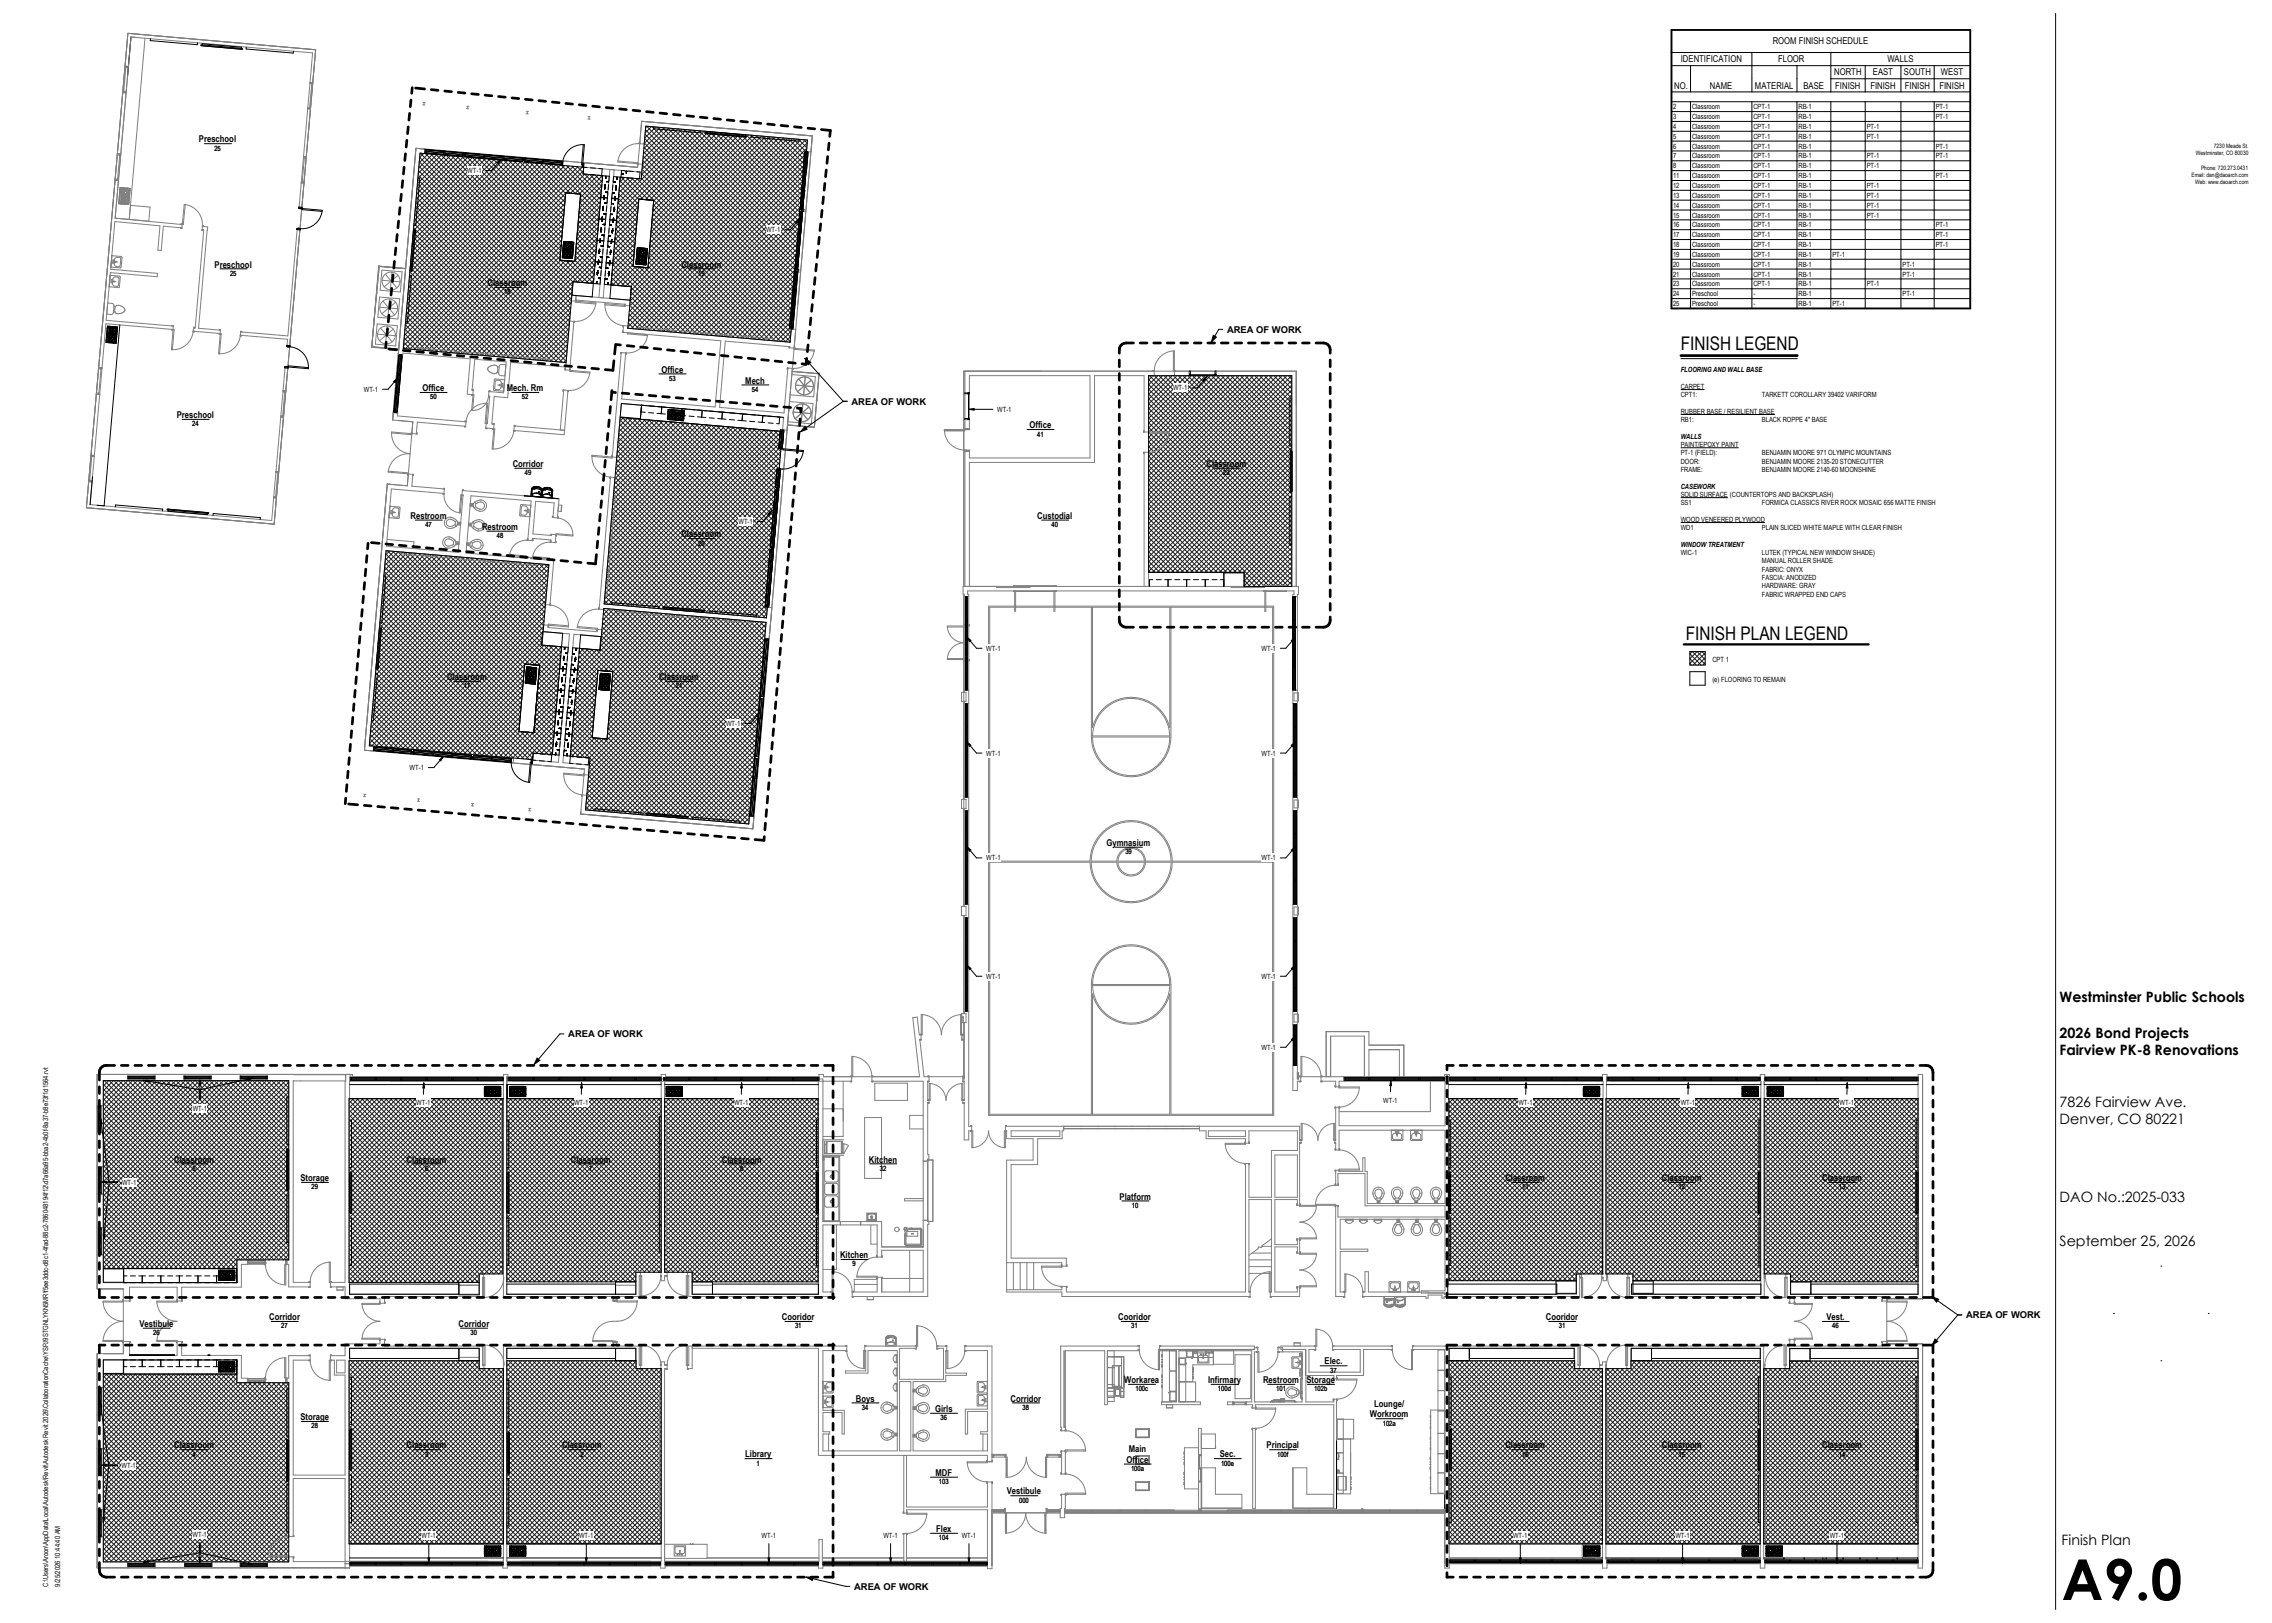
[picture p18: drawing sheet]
<svg xmlns="http://www.w3.org/2000/svg" width="1067mm" height="762mm" viewBox="0 0 1067 762" stroke-linecap="round" stroke-linejoin="round" font-family="sans-serif">
<defs><g id="words">
<text font-size="26.5" x="968" y="751">A9.0</text>
<g font-size="8.8">
<text x="789" y="164">FINISH LEGEND</text>
<text x="792" y="300">FINISH PLAN LEGEND</text>
</g>
<g font-size="6.7">
<text x="967" y="471">Westminster Public Schools</text>
<text x="967" y="487">2026 Bond Projects</text>
<text x="967" y="495">Fairview PK-8 Renovations</text>
<text x="967" y="520">7826 Fairview Ave.</text>
<text x="967" y="528">Denver, CO 80221</text>
<text x="967" y="564">DAO No.:</text>
<text x="998" y="564">2025-033</text>
<text x="967" y="585">September 25, 2026</text>
<text x="968" y="725">Finish Plan</text>
</g>
<g font-size="4.4">
<text x="832" y="21">ROOM FINISH SCHEDULE</text>
<text x="789" y="29">IDENTIFICATION</text>
<text x="835" y="29">FLOOR</text>
<text x="886" y="29">WALLS</text>
<text x="861" y="35">NORTH</text>
<text x="879" y="35">EAST</text>
<text x="894" y="35">SOUTH</text>
<text x="911" y="35">WEST</text>
<text x="786" y="42">NO.</text>
<text x="803" y="42">NAME</text>
<text x="824" y="42">MATERIAL</text>
<text x="847" y="42">BASE</text>
<text x="862" y="42">FINISH</text>
<text x="878" y="42">FINISH</text>
<text x="894" y="42">FINISH</text>
<text x="911" y="42">FINISH</text>
<text x="93" y="67">Preschool</text>
<text x="101" y="126">Preschool</text>
<text x="320" y="126">Classroom</text>
<text x="229" y="134">Classroom</text>
<text x="576" y="156">AREA OF WORK</text>
<text x="311" y="175">Office</text>
<text x="198" y="184">Office</text>
<text x="238" y="184">Mech. Rm</text>
<text x="350" y="180">Mech</text>
<text x="400" y="190">AREA OF WORK</text>
<text x="83" y="196">Preschool</text>
<text x="483" y="201">Office</text>
<text x="241" y="219">Corridor</text>
<text x="566" y="219">Classroom</text>
<text x="193" y="244">Restroom</text>
<text x="487" y="244">Custodial</text>
<text x="226" y="249">Restroom</text>
<text x="320" y="252">Classroom</text>
<text x="210" y="319">Classroom</text>
<text x="309" y="319">Classroom</text>
<text x="520" y="397">Gymnasium</text>
<text x="267" y="487">AREA OF WORK</text>
<text x="82" y="546">Classroom</text>
<text x="191" y="546">Classroom</text>
<text x="268" y="546">Classroom</text>
<text x="339" y="546">Classroom</text>
<text x="408" y="546">Kitchen</text>
<text x="141" y="555">Storage</text>
<text x="707" y="555">Classroom</text>
<text x="780" y="555">Classroom</text>
<text x="856" y="555">Classroom</text>
<text x="526" y="563">Platform</text>
<text x="394" y="591">Kitchen</text>
<text x="65" y="623">Vestibule</text>
<text x="126" y="620">Corridor</text>
<text x="215" y="623">Corridor</text>
<text x="367" y="620">Cooridor</text>
<text x="525" y="620">Cooridor</text>
<text x="726" y="620">Cooridor</text>
<text x="858" y="620">Vest.</text>
<text x="923" y="619">AREA OF WORK</text>
<text x="622" y="641">Elec.</text>
<text x="528" y="649">Workarea</text>
<text x="567" y="649">Infirmary</text>
<text x="593" y="649">Restroom</text>
<text x="613" y="649">Storage</text>
<text x="402" y="658">Boys</text>
<text x="474" y="658">Corridor</text>
<text x="439" y="663">Girls</text>
<text x="643" y="665">Workroom</text>
<text x="645" y="660">Lounge/</text>
<text x="141" y="667">Storage</text>
<text x="82" y="680">Classroom</text>
<text x="191" y="680">Classroom</text>
<text x="264" y="680">Classroom</text>
<text x="530" y="682">Main</text>
<text x="595" y="680">Principal</text>
<text x="707" y="680">Classroom</text>
<text x="780" y="680">Classroom</text>
<text x="856" y="680">Classroom</text>
<text x="350" y="684">Library</text>
<text x="529" y="687">Office</text>
<text x="573" y="684">Sec.</text>
<text x="439" y="693">MDF</text>
<text x="473" y="702">Vestibule</text>
<text x="440" y="719">Flex</text>
<text x="401" y="746">AREA OF WORK</text>
</g>
<g font-size="3.4">
<text x="786" y="51">2</text>
<text x="794" y="51">Classroom</text>
<text x="823" y="51">CPT-1</text>
<text x="844" y="51">RB-1</text>
<text x="909" y="51">PT-1</text>
<text x="786" y="56">3</text>
<text x="794" y="56">Classroom</text>
<text x="823" y="56">CPT-1</text>
<text x="844" y="56">RB-1</text>
<text x="909" y="56">PT-1</text>
<text x="786" y="61">4</text>
<text x="786" y="65">5</text>
<text x="794" y="61">Classroom</text>
<text x="794" y="65">Classroom</text>
<text x="823" y="61">CPT-1</text>
<text x="823" y="65">CPT-1</text>
<text x="844" y="61">RB-1</text>
<text x="844" y="65">RB-1</text>
<text x="877" y="61">PT-1</text>
<text x="877" y="65">PT-1</text>
<text x="101" y="71">25</text>
<text x="786" y="70">6</text>
<text x="794" y="70">Classroom</text>
<text x="823" y="70">CPT-1</text>
<text x="844" y="70">RB-1</text>
<text x="909" y="70">PT-1</text>
<text x="786" y="74">7</text>
<text x="794" y="74">Classroom</text>
<text x="823" y="74">CPT-1</text>
<text x="844" y="74">RB-1</text>
<text x="877" y="74">PT-1</text>
<text x="909" y="74">PT-1</text>
<text x="219" y="81">WT-1</text>
<text x="786" y="79">8</text>
<text x="786" y="84">11</text>
<text x="794" y="79">Classroom</text>
<text x="794" y="84">Classroom</text>
<text x="823" y="79">CPT-1</text>
<text x="823" y="84">CPT-1</text>
<text x="844" y="79">RB-1</text>
<text x="844" y="84">RB-1</text>
<text x="877" y="79">PT-1</text>
<text x="909" y="84">PT-1</text>
<text x="786" y="88">12</text>
<text x="794" y="88">Classroom</text>
<text x="823" y="88">CPT-1</text>
<text x="844" y="88">RB-1</text>
<text x="877" y="88">PT-1</text>
<text x="786" y="93">13</text>
<text x="794" y="93">Classroom</text>
<text x="823" y="93">CPT-1</text>
<text x="844" y="93">RB-1</text>
<text x="877" y="93">PT-1</text>
<text x="786" y="98">14</text>
<text x="794" y="98">Classroom</text>
<text x="823" y="98">CPT-1</text>
<text x="844" y="98">RB-1</text>
<text x="877" y="98">PT-1</text>
<text x="786" y="102">15</text>
<text x="786" y="107">16</text>
<text x="794" y="102">Classroom</text>
<text x="794" y="107">Classroom</text>
<text x="823" y="102">CPT-1</text>
<text x="823" y="107">CPT-1</text>
<text x="844" y="102">RB-1</text>
<text x="844" y="107">RB-1</text>
<text x="877" y="102">PT-1</text>
<text x="909" y="107">PT-1</text>
<text x="360" y="109">WT-1</text>
<text x="786" y="111">17</text>
<text x="794" y="111">Classroom</text>
<text x="823" y="111">CPT-1</text>
<text x="844" y="111">RB-1</text>
<text x="909" y="111">PT-1</text>
<text x="786" y="116">18</text>
<text x="794" y="116">Classroom</text>
<text x="823" y="116">CPT-1</text>
<text x="844" y="116">RB-1</text>
<text x="909" y="116">PT-1</text>
<text x="786" y="121">19</text>
<text x="786" y="125">20</text>
<text x="794" y="121">Classroom</text>
<text x="794" y="125">Classroom</text>
<text x="823" y="121">CPT-1</text>
<text x="823" y="125">CPT-1</text>
<text x="844" y="121">RB-1</text>
<text x="844" y="125">RB-1</text>
<text x="860" y="121">PT-1</text>
<text x="893" y="125">PT-1</text>
<text x="108" y="129">25</text>
<text x="328" y="129">19</text>
<text x="786" y="130">21</text>
<text x="794" y="130">Classroom</text>
<text x="823" y="130">CPT-1</text>
<text x="844" y="130">RB-1</text>
<text x="893" y="130">PT-1</text>
<text x="786" y="134">23</text>
<text x="794" y="134">Classroom</text>
<text x="823" y="134">CPT-1</text>
<text x="844" y="134">RB-1</text>
<text x="877" y="134">PT-1</text>
<text x="237" y="138">18</text>
<text x="786" y="139">24</text>
<text x="786" y="144">25</text>
<text x="794" y="139">Preschool</text>
<text x="794" y="144">Preschool</text>
<text x="823" y="139">-</text>
<text x="823" y="144">-</text>
<text x="844" y="139">RB-1</text>
<text x="844" y="144">RB-1</text>
<text x="860" y="144">PT-1</text>
<text x="893" y="139">PT-1</text>
<text x="314" y="179">53</text>
<text x="789" y="175">FLOORING AND WALL BASE</text>
<text x="171" y="184">WT-1</text>
<text x="353" y="184">54</text>
<text x="551" y="183">WT-1</text>
<text x="789" y="183">CARPET</text>
<text x="202" y="188">50</text>
<text x="245" y="188">52</text>
<text x="789" y="186">CPT1:</text>
<text x="827" y="186">TARKETT COROLLARY 39402 VARIFORM</text>
<text x="468" y="193">WT-1</text>
<text x="789" y="194">RUBBER BASE / RESILIENT BASE</text>
<text x="90" y="200">24</text>
<text x="789" y="198">RB1:</text>
<text x="827" y="198">BLACK ROPPE 4&quot; BASE</text>
<text x="487" y="205">41</text>
<text x="789" y="206">WALLS</text>
<text x="789" y="210">PAINT/EPOXY PAINT</text>
<text x="789" y="214">PT-1 (FIELD):</text>
<text x="827" y="214">BENJAMIN MOORE 971 OLYMPIC MOUNTAINS</text>
<text x="789" y="218">DOOR:</text>
<text x="789" y="222">FRAME:</text>
<text x="827" y="218">BENJAMIN MOORE 2135-20 STONECUTTER</text>
<text x="827" y="222">BENJAMIN MOORE 2140-60 MOONSHINE</text>
<text x="246" y="223">49</text>
<text x="574" y="223">23</text>
<text x="789" y="229">CASEWORK</text>
<text x="789" y="233">SOLID SURFACE</text>
<text x="812" y="233">(COUNTERTOPS AND BACKSPLASH)</text>
<text x="789" y="237">SS1</text>
<text x="827" y="237">FORMICA CLASSICS RIVER ROCK MOSAIC 656 MATTE FINISH</text>
<text x="789" y="245">WOOD VENEERED PLYWOOD</text>
<text x="200" y="247">47</text>
<text x="347" y="246">WT-1</text>
<text x="494" y="247">40</text>
<text x="789" y="249">WD1</text>
<text x="827" y="249">PLAIN SLICED WHITE MAPLE WITH CLEAR FINISH</text>
<text x="233" y="253">48</text>
<text x="328" y="256">20</text>
<text x="789" y="257">WINDOW TREATMENT</text>
<text x="789" y="261">WIC-1</text>
<text x="827" y="261">LUTEK (TYPICAL NEW WINDOW SHADE)</text>
<text x="827" y="264">MANUAL ROLLER SHADE</text>
<text x="827" y="268">FABRIC: ONYX</text>
<text x="827" y="272">FASCIA: ANODIZED</text>
<text x="827" y="276">HARDWARE: GRAY</text>
<text x="827" y="280">FABRIC WRAPPED END CAPS</text>
<text x="463" y="306">WT-1</text>
<text x="592" y="306">WT-1</text>
<text x="804" y="311">CPT 1</text>
<text x="218" y="323">17</text>
<text x="317" y="323">21</text>
<text x="804" y="320">(e) FLOORING TO REMAIN</text>
<text x="341" y="341">WT-1</text>
<text x="463" y="355">WT-1</text>
<text x="592" y="355">WT-1</text>
<text x="192" y="362">WT-1</text>
<text x="528" y="401">39</text>
<text x="463" y="404">WT-1</text>
<text x="592" y="404">WT-1</text>
<text x="463" y="460">WT-1</text>
<text x="592" y="460">WT-1</text>
<text x="592" y="493">WT-1</text>
<text x="90" y="521">WT-1</text>
<text x="195" y="519">WT-1</text>
<text x="270" y="519">WT-1</text>
<text x="345" y="519">WT-1</text>
<text x="649" y="518">WT-1</text>
<text x="713" y="519">WT-1</text>
<text x="789" y="519">WT-1</text>
<text x="864" y="519">WT-1</text>
<text x="90" y="550">5</text>
<text x="200" y="550">6</text>
<text x="277" y="550">7</text>
<text x="348" y="550">8</text>
<text x="413" y="550">32</text>
<text x="57" y="556">WT-1</text>
<text x="146" y="558">29</text>
<text x="715" y="558">11</text>
<text x="788" y="558">12</text>
<text x="863" y="558">13</text>
<text x="532" y="567">10</text>
<text x="400" y="595">9</text>
<text x="132" y="624">27</text>
<text x="373" y="624">31</text>
<text x="531" y="624">31</text>
<text x="732" y="624">31</text>
<text x="860" y="624">46</text>
<text x="72" y="627">26</text>
<text x="221" y="627">30</text>
<text x="625" y="645">37</text>
<text x="533" y="653">100c</text>
<text x="572" y="653">100d</text>
<text x="599" y="653">101</text>
<text x="617" y="653">102b</text>
<text x="405" y="662">34</text>
<text x="480" y="662">38</text>
<text x="146" y="671">28</text>
<text x="442" y="667">36</text>
<text x="649" y="669">102a</text>
<text x="90" y="684">4</text>
<text x="200" y="684">3</text>
<text x="273" y="684">2</text>
<text x="600" y="684">100f</text>
<text x="715" y="684">16</text>
<text x="788" y="684">15</text>
<text x="863" y="684">14</text>
<text x="57" y="689">WT-1</text>
<text x="355" y="688">1</text>
<text x="573" y="688">100e</text>
<text x="531" y="691">100a</text>
<text x="441" y="697">103</text>
<text x="479" y="706">000</text>
<text x="90" y="722">WT-1</text>
<text x="198" y="722">WT-1</text>
<text x="272" y="722">WT-1</text>
<text x="358" y="722">WT-1</text>
<text x="415" y="722">WT-1</text>
<text x="441" y="723">104</text>
<text x="452" y="722">WT-1</text>
<text x="710" y="722">WT-1</text>
<text x="787" y="722">WT-1</text>
<text x="859" y="722">WT-1</text>
<text x="23" y="745" transform="rotate(-90 23 745)">C:\Users\Aroon\AppData\Local\Autodesk\Revit\Autodesk Revit 2026\CollaborationCache\YSPJ9STGNLYKN5MR\f5ee3ddc-d8c1-4fad-88c2-786048194f12\d7a66a95-bba2-4b0f-8a37-b8e73f1d1564.rvt</text>
<text x="28" y="745" transform="rotate(-90 28 745)">9/25/2026 10:44:40 AM</text>
</g>
<g font-size="2.8">
<text x="1039" y="69">7230 Meade St.</text>
<text x="1031" y="73">Westminster, CO 80030</text>
<text x="1029" y="83">Email: dan@daoarch.com</text>
<text x="1033" y="80">Phone: 720.273.0431</text>
<text x="1031" y="86">Web: www.daoarch.com</text>
</g>
</g></defs>
<path d="M789 167h55" fill="none" stroke="#000" stroke-width="1.3"/>
<path d="M789 168h55M793 306h8v6h-8zM793 315h8v7h-8z" fill="none" stroke="#000" stroke-width=".47"/>
<path d="M793 309l4-3 4 4M793 311l1 1M793 309l3 3M799 306l-6 6M799 306l2 1M801 312l-6-6-2 1 6 5M801 307l-6 5M801 309l-4 3M801 311l-2 1" fill="none" stroke="#191919" stroke-width=".47"/>
<path d="M791 303h86" fill="none" stroke="#000" stroke-width="1.1"/>
<g fill="#7f7f7f">
<path d="M453 201h2v1h-2z"/>
<path d="M453 211h2v1h-2z"/>
<path d="M443 202h10h-10z"/>
</g>
<path d="M609 506h1v1h-1z" fill="#fff"/>
<g fill="none" stroke="#191919" stroke-width=".47">
<path d="M304 59l70 70M304 59l-1 1M306 59l-3 3M306 59l68 68M308 60l-5 5M309 60l65 65M310 60l-7 7 70 71M311 60l63 63M312 60l-10 10M197 78l71 71M197 76l71 71M197 72l71 71"/>
<path d="M199 72l-2 2 71 71M200 72l68 69M201 72l-4 4M202 72l67 67M203 72l-6 7M205 73l64 64M205 73l-9 8M209 73l-13 13M210 73l59 59M211 73l-15 16M212 73l59 59M213 73l-17 18"/>
<path d="M215 73l48 49M215 73l-20 21M217 74l46 46M218 74l-23 22M219 74l44 44M220 74l-25 25M224 74l-29 29M224 74l40 40M226 74l-32 32M227 74l37 37M228 75l-34 33M229 75l35 34"/>
<path d="M230 75l-36 36M232 75l32 32M232 75l-38 38 55 56M236 75l-43 43M237 75l28 28M238 75l-45 46M239 76l26 25M240 76l-47 47M242 76l23 23M242 76l-49 50 42 42M244 76l21 21M244 76l-52 52"/>
<path d="M246 76l19 19M247 76l-55 54M249 76l-57 57M249 76l16 17M251 77l-59 58M251 77l15 14-74 73M253 77l-61 61M254 77l14 14 9-9M255 77l-64 63M256 77l14 14M257 77l-66 66M259 77l22 23"/>
<path d="M259 77l-68 68M261 77l-70 71M261 77l21 21M263 78l-72 72M264 78l18 18M265 78l-75 75M266 78l16 16M267 78l-77 77M269 78l13 14M269 78l-79 79M271 78l3 3M271 78l-81 82"/>
<path d="M274 79l-1-1-84 84M302 77l70 71M302 75l70 71-14 14M302 73l70 71M302 71l71 71M302 69l71 71M303 65l70 70M303 63l70 70-25 26M303 61l70 70M313 60l61 61M314 60l-12 12M316 60l59 59"/>
<path d="M316 60l-14 15M318 61l-16 16M318 61l57 56M320 61l-19 19 71 70M321 61l54 54M322 61l-21 21M323 61l52 52M324 61l-34 34M326 61l49 50M327 61l-37 37M328 61l47 48M329 61l-39 39"/>
<path d="M333 62l-32 32M333 62l43 42M335 62l-32 32M336 62l40 40M337 62l-32 32M338 62l38 38M339 62l-32 32M340 62l36 36M341 62l-34 35M345 63l-39 39M345 63l32 31-62 62-19-19M347 63l-41 41"/>
<path d="M348 63l29 29M349 63l-43 44M350 63l27 27M351 63l-45 46M353 63l24 25M353 64l-48 48M355 64l22 22M355 64l-50 50M360 64l-55 55 39 39M360 64l18 18-73 73M362 64l-57 57M363 64l15 16"/>
<path d="M364 64l-60 60M365 65l13 13M366 65l-70 70-8-9M368 65l10 11M368 65l-72 71M372 65l-76 76M372 65l7 6M374 65l-78 79M375 65l4 4M376 65l-81 81M377 66l2 1-84 84M378 79l-75 76-8-7"/>
<path d="M378 77l-77 78M378 66l-83 83M378 74l-80 80M378 73l-8-8-74 74M379 72l-83 82M379 70l-84 84M195 99l71 71M195 97l71 71M195 95l71 70M195 93l71 70M196 90l71 71M196 88l71 71-10 10-63-62"/>
<path d="M196 86l71 71M196 84l71 71M196 84l11-11 62 61M196 82l71 71M197 80l70 71M265 98l-66 66M265 96l-68 68M265 93l-71 71M272 99l9 9M272 97l9 9M272 95l9 9M272 93l9 9-10 10"/>
<path d="M274 80l-84 84-1-1M274 82l8 8-10 10M275 82l-9 9M277 82l6 6M279 82l-9 9M279 82l4 3M281 82l-9 9M282 100l-11 10M282 97l-11 11 9 9-50 50-38-37M282 82l1 1M282 95l-11 10M282 92l-10 11"/>
<path d="M283 87l-11 11M283 85l-11 10M283 82l-11 11M290 99l9 9M290 97l9 9M290 95l9 9M290 93l9 9-10 11M291 91l8 9M291 89l9 9M291 87l9 9M291 85l9 9M292 83l10 11"/>
<path d="M293 83l-2 3M294 83l11 11M295 84l-4 4M297 84l74 74M297 84l-6 6M299 84l72 72M299 84l-9 9M299 100l-10 10M300 97l-11 11 9 8M300 95l-11 10M301 84l71 70M301 82l71 70"/>
<path d="M307 98l62 62M307 96l64 65M376 99l-57 57M376 97l-59 59M377 96l-34-33-36 36M377 92l-64 64M377 89l-66 66M377 87l-68 68M378 84l-71 71M378 84l-20-20-53 52M193 119l49 49 26-26M193 117l51 51"/>
<path d="M194 115l53 54M194 111l58 58M194 109l60 60M194 105l65 65M195 103l67 67M195 101l27-27 41 42M195 101l69 69M263 118l-48 48M264 115l-51 51M264 113l-53 53M264 110l-55 55M264 108l-57 57"/>
<path d="M264 105l-59 60M264 105l-30-30-41 41M265 103l-62 62M265 101l-64 64M270 118l9 9M270 116l9 9M271 114l9 9M271 112l9 9M271 110l9 9M271 106l9 8M272 103l8 9M272 101l9 9"/>
<path d="M280 119l-48 48M280 114l-52 53M280 112l-10 10M281 109l-11 11M281 107l-11 10M281 104l-10 11M288 118l39 39M288 116l9 9M289 114l8 9M289 112l9 9M289 110l9 9M289 106l9 8"/>
<path d="M289 103l9 9M290 103l41-41 45 45M290 101l9 9M298 119l-11 11M298 117l-11 10M298 114l-10 11M298 112l-10 10M299 109l-11 11 37 37M299 107l-11 10M299 104l-11 11M305 117l42 42M305 115l44 44"/>
<path d="M305 113l47 46M306 111l48 48 19-18M306 108l51 51M306 106l53 54M306 104l56 56M306 102l58 58M306 100l60 60M375 119l-39 39M375 116l-41 41M375 114l-43 43M375 111l-46 46M375 109l-48 48"/>
<path d="M376 106l-51 51M376 104l-53 53M376 102l-55 54M192 138l28 28M192 136l30 30M192 134l33 33M192 132l35 35M192 128l40 39M193 124l44 44M193 121l46 47M263 120l-46 46M265 122l-44 44"/>
<path d="M266 122l10 11M267 123l-44 44M268 123l11 10M268 140l-28 28M269 137l-31 31M269 135l-33 33M270 123l-44 44M270 122l9 9M270 120l9 9-4 4M274 133l-11-11-44 44M279 131l-2 2M279 127l-6 6"/>
<path d="M279 124l-8 8M280 122l-46 45M287 132l2 2M287 130l4 4M287 128l6 6M288 124l32 32M288 122l34 34M294 134l9-8 32 32M296 139l16 17M296 135l21 21M297 124l-9 10M298 122l-11 10"/>
<path d="M298 125l32 32M298 125l-8 9M300 125l32 32M301 125l-9 9M304 125l33 33M304 123l35 35M305 121l37 37M373 138l-21 21M373 136l-23 23M374 131l-28 28M374 129l-30 29M374 126l-32 32"/>
<path d="M374 124l-34 34M374 121l-36 37M190 159l5 5M190 157l8 7M190 155l10 10M190 152l13 13M190 150l15 15M191 148l17 17M191 146l19 19M191 144l21 22M191 142l24 24M191 140l26 26"/>
<path d="M267 157l-13 12M267 154l-15 15M267 152l-17 17M268 149l-20 20M268 147l-22 22M268 144l-24 24M295 154h.1M295 152l3 2M295 150l5 5M296 145l9 10M296 143l12 12M296 141l14 14"/>
<path d="M371 158l-2 2M371 156l-4 4M372 153l-7 7M372 151l-9 9M372 148l-12 12M372 143l-16 16M190 161l3 3M266 169l-1 1M266 167l-3 3M266 164l-5 6M267 162l-8 8M539 178l68 67"/>
<path d="M540 176l67 67M541 176l-2 2M542 176l65 65M544 176l-5 5M544 176l63 63M546 176l-7 7M546 176l61 60M548 176l-9 9M549 176l58 58M550 176l-11 11M551 176l56 56M553 176l-14 14"/>
<path d="M553 176l54 54M555 176l-16 16M555 176l52 51M557 176l-18 18M558 176l49 49M559 176l-20 20M560 176l47 47M562 176l-23 23M562 176l45 45M564 176l-25 25M564 176l43 42M566 176l-27 27"/>
<path d="M567 176l40 40M568 176l-29 29M569 176l38 38M571 176l-32 32M571 176l36 36M573 176l-34 34M573 176l34 33M575 176l-36 36M576 176l31 31M577 176l-38 38M578 176l29 29M580 176l-41 41"/>
<path d="M580 176l27 27M582 176l-43 43M582 176l25 24M584 176l-45 45M585 176l22 22M586 176l-47 47M587 176l20 20M589 176l-50 50M589 176l18 18M591 176l-52 52M591 176l16 16M593 176l-54 54"/>
<path d="M594 176l13 13M595 176l-56 56M596 176l11 11M598 176l-59 59M598 176l9 9M600 176l-61 61M600 176l7 7M602 176l-63 63M603 176l4 4M604 176l-65 65M605 176l2 2M607 176l-68 68"/>
<path d="M607 179l-68 67M291 199l71 71M291 197l71 71M292 196l70 70M293 196l-2 2M297 197l-6 6M297 197l65 65M299 197l-9 8M300 197l62 63M301 197l-11 11M302 197l61 60M303 197l-13 13"/>
<path d="M305 197l58 58M305 197l-15 15M307 197l56 56M307 197l-17 18M309 198l-20 19M310 198l53 53M311 198l-22 22 70 70M312 198l51 51M313 198l-24 24M314 198l50 49M315 198l-26 27M317 198l47 47"/>
<path d="M317 198l-28 29M319 198l45 45M320 198l-32 32M322 199l-34 33 57 57M322 199l42 42M324 199l-36 36M324 199l40 40M326 199l-38 38M327 199l37 38M328 199l-41 41M329 199l36 36M330 199l-43 43"/>
<path d="M332 200l33 33M332 200l-45 44M336 200l-49 49M337 200l28 29M539 198l68 68M539 196l68 67M539 194l68 67M539 192l68 67M539 189l68 68M539 187l68 67M539 185l68 67M539 183l68 67"/>
<path d="M539 180l68 68M607 181l-68 67M607 183l-68 67M607 185l-68 68M607 188l-68 67M607 190l-68 67M607 192l-68 67M607 194l-68 68M607 197l-68 67M607 199l-68 67M289 218l71 70M289 216l71 70"/>
<path d="M290 214l70 70M290 212l71 70M290 210l71 70M290 207l71 71M290 205l71 71M291 203l70 71M291 201l70 71M291 200l4-4 67 68-24 24M338 200l-52 52M339 200l26 26M340 200l-54 54M341 200l25 24-62 61"/>
<path d="M342 200l-56 57M344 201l22 21M344 201l-58 58 27 27M348 201l-63 63M349 201l17 17M351 201l-66 66M351 201l15 15M353 201l-68 68M354 201l12 13M355 201l-70 70M356 202l11 10-73 72M357 202l-72 72"/>
<path d="M359 202l8 8M359 202l-75 74M361 202l-77 77M361 202l6 6M363 202l-79 79M364 202l3 4M365 202l-81 82M366 219l-66 66-15-16M366 202l1 2M366 217l-68 68M366 214l-70 71M367 210l-75 74"/>
<path d="M367 207l-77 77M367 203l-81 81M367 205l-79 79-4-4M539 219l57 56M539 216l59 59M539 214l62 61M539 212l64 63M539 210l66 65M539 207l68 68M539 205l68 67M539 203l68 67M539 201l68 67"/>
<path d="M607 201l-68 67M607 203l-66 66M607 206l-64 63M607 208l-61 61M607 210l-59 59M607 212l-57 57M607 215l-55 54M607 217l-52 52M607 219l-50 50M288 238l49 50M288 236l52 52 22-22M288 234l54 55"/>
<path d="M288 230l59 59M288 228l61 61M289 226l63 63 9-8M289 224l65 66M289 222l68 68M364 239l-47 47M364 237l-49 49M365 234l-52 52M365 232l-54 54M365 231l-31-31-47 47 40 40M365 229l-56 57M365 227l-58 59"/>
<path d="M366 222l-64 63M366 220l-20-19-60 61M539 239l30 30M539 237l32 32M539 234l35 35M539 232l37 37M539 230l39 39M539 228l41 41M539 225l44 44M539 223l53 52M539 221l55 54M607 221l-48 48"/>
<path d="M607 224l-46 45M607 226l-43 43M607 228l-41 41M607 230l-39 39M607 232l-37 37M607 235l-34 34M607 237l-32 32M607 239l-30 30M182 259l64 63M183 259l-2 2M184 259l62 61M185 259l-4 4"/>
<path d="M187 259l59 59M187 259l-6 6M189 259l-9 9M189 259l57 57M191 259l-11 11 64 65M192 259l54 55M193 260l-13 13M194 260l52 52M195 260l-15 15M197 260l52 52M197 260l-17 18M286 257l29 29"/>
<path d="M286 255l32 31M286 253l34 34M286 251l36 36M287 249l38 38M287 245l43 43M287 243l45 45M287 241l48 47M363 259l-30 29M363 256l-32 32M363 254l-34 33M363 251l-36 36M363 249l-38 38"/>
<path d="M364 246l-41 41M364 244l-43 43M364 241l-45 46M539 259l10 10M539 257l12 12M539 255l15 14M539 252l17 17M539 250l19 19M539 248l21 21M539 246l23 23M539 243l26 26M539 241l28 28"/>
<path d="M607 241l-28 28M607 244l-25 25M607 246l-23 23M607 248l-23 23M607 250l-23 23M607 253l-23 22M607 255l-21 20M607 257l-19 18M607 259l-16 16M180 279l64 64M180 277l64 64M180 275l64 64"/>
<path d="M180 272l64 65-18 18M180 268l65 64M181 266l64 64M181 264l64 64M181 262l64 64M181 260l64 64-29 30M199 260l52 52M199 260l-20 20M202 260l-23 23M202 260l60 61M204 260l-25 25M204 261l58 58"/>
<path d="M206 261l-27 27M207 261l56 56M208 261l-29 29M209 261l54 54M210 261l-32 31M211 261l52 52M212 261l-34 34M214 261l41 41M214 261l-36 36M216 262l-38 38M216 262l39 38M218 262l-40 40"/>
<path d="M219 262l36 36M220 262l-43 43M221 262l34 34M222 262l-45 45M224 262l31 32M224 262l-47 48 44 44M226 262l29 30M226 262l-49 50M228 263l-52 52M229 263l27 27M231 263l-55 54M231 263l25 25"/>
<path d="M233 263l-57 56M234 263l22 22M235 263l-59 59 31 31M236 263l20 20M237 263l-61 61M238 263l18 18M239 263l-64 64M243 264l-68 68M243 264l14 13M245 264l-70 70M246 264l11 11M247 264l-72 73 14 14"/>
<path d="M248 264l9 9M249 264l-75 75M251 265l6 6M251 265l-77 77M255 265l-81 81M256 265l2 2M256 279l-71 72M257 279l-16-15-66 65M257 277l-74 74M257 275l-76 76M257 272l-78 79M257 270l-80 80"/>
<path d="M257 265l-83 84 1 1M257 269l-4-4-79 79M258 267l-83 83M284 278l7 6M284 276l9 8M285 274l10 11M285 272l13 13M285 267l18 18M285 265l20 20M285 263l23 23M286 261l24 25M361 278l-11 11"/>
<path d="M361 276l-13 13M361 273l-15 16M362 271l-18 18M362 269l-20 20M362 261l-26 27M539 268l1 1M539 266l3 3M539 264l6 5M539 261l8 8M584 275h1M584 272l3 3M584 270l5 5"/>
<path d="M607 262l-14 13M607 264l-12 11M607 266l-10 9M607 268l-7 7M607 271l-5 4M607 273l-3 2M607 275h-1M178 299l56 56M178 297l58 58M178 295l61 61 11-12M178 293l63 63M178 291l66 65"/>
<path d="M179 289l67 67M179 287l69 70M179 285l71 71M179 283l71 71M179 281l73 73M255 299l-54 53M255 297l-56 55-24-24M255 294l-58 58M255 292l-60 60M256 289l-63 63M256 287l-65 65M256 284l-67 67"/>
<path d="M256 282l-69 69-13-12M283 296l70 71M283 294l70 71M283 292l71 71M283 291l5-5 67 67M283 290l71 71M283 288l71 71M283 286l71 71M284 282l2 2M284 286h-1M285 286l69 69M286 286l-3 3"/>
<path d="M290 286l-7 8M290 286l65 65M292 286l-9 10M293 286l62 62M294 287l-12 11 71 71-16 17M295 287l60 59M296 287l-14 14M298 287l57 57M298 287l-16 16M300 287l55 55-41 42M300 287l-29 30M303 287l-32 32"/>
<path d="M303 287l53 53M305 287l-34 34M305 288l51 50M307 288l-37 36M308 288l48 48M309 288l-27 27M310 288l46 46M311 288l-27 27M313 288l43 44M313 288l-27 27M317 289l-29 29M317 289l40 39"/>
<path d="M319 289l-32 31M320 289l37 37M321 289l-34 34M322 289l35 35M323 289l-36 36 61 62M325 289l32 33M325 289l-38 39M327 289l30 31M327 289l-41 41M329 290l-43 43M330 290l28 27M331 290l-45 45"/>
<path d="M332 290l26 25M334 290l-48 48M335 290l23 23M336 290l-50 50M337 290l21 21M338 290l-53 53M340 290l18 19M340 290l-55 55M342 291l-65 65M342 291l16 16M344 291l-67 67M344 291l15 14"/>
<path d="M346 291l-69 69M347 291l12 12M348 291l-72 72M349 291l10 10M350 291l-74 74M352 292l7 7M352 292l-76 76M356 292l-80 81M357 292l2 3M358 292l-83 83M359 292l1 1M359 298l-82 82-2-1"/>
<path d="M359 297l-5-5-78 78M359 296l-84 84M360 293l-85 85M360 288l-2 2M360 286l-4 4M360 283l-6 7M176 318l36 35M176 316l38 38M177 314l40 40M177 312l42 42M177 308l47 46M177 306l49 49"/>
<path d="M177 303l52 52M178 301l53 54M246 319l-34 34M246 317l-36 36M246 314l-38 39M246 312l-40 41M253 318l9 9M253 316l9 9M255 302l-52 51M255 303l-8 9M256 303l7 8M257 303l-8 9"/>
<path d="M258 303l5 5M260 303l-9 9M260 303l3 3M262 303l-9 9M262 318l-10 11M263 316l-11 10M263 314l-11 10M263 304h1M263 311l-10 11M263 309l-10 10M263 306l-10 11M264 304l-11 10 9 9"/>
<path d="M271 318l9 9M271 316l9 9M271 314l9 9M271 312l9 9M272 310l8 9M272 308l9 9M272 306l9 9M273 304l10 11M274 305l-2 2M275 305l11 10M276 305l-4 4M278 305l74 74"/>
<path d="M278 305l-7 7M280 305l72 72M280 305l-9 9M280 318l-10 11 9 9M281 316l-11 10M282 305l71 70M282 303l71 70M282 301l71 70M287 319l65 65M288 317l64 65M288 316l27-28 41 42M358 318l-65 64"/>
<path d="M358 315l-67 67M358 313l-69 68M358 310l-71 71M358 308l-73 73M359 305l-76 76M359 303l-78 78M359 300l-80 81M175 334l17 18M175 332l19 20M175 330l22 22M175 326l27 27M176 324l28 29"/>
<path d="M176 320l33 33M244 339l-16 16M244 334l-20 20M245 332l-23 22M245 329l-25 25M245 327l-27 27M246 322l-32 32M251 339l9 9-6 6M251 337l9 9M251 335l9 9M252 333l8 9M252 331l9 9"/>
<path d="M252 329l9 8M252 327l9 8M252 325l9 8M253 322l8 9M253 320l8 9M261 338l-18 18M261 336l-20 20M261 333l-10 11M261 331l-10 10M262 328l-11 11M262 326l-11 10M262 323l-10 11"/>
<path d="M262 321l-10 10M269 339l45 45M269 337l9 9M269 335l9 9M270 333l8 9M270 331l9 9M270 327l9 8M270 325l9 8M271 323l8 8M271 320l9 9M279 338l-11 10M279 336l-10 10"/>
<path d="M279 333l-10 11M279 331l-10 10M280 328l-11 11M280 326l-11 10M280 323l-10 11M280 321l-10 10M286 340l45 45M286 338l47 47M286 336l50 49M286 334l52 52M286 332l55 54M287 330l56 56"/>
<path d="M287 327l59 59M287 323l63 64M287 321l65 65M356 340l-44 43M356 337l-46 46M356 335l-48 48M356 332l-50 51M356 330l-52 53M357 327l-55 56M357 325l-57 57M357 323l-60 59M357 320l-62 62"/>
<path d="M174 347l3 3M174 345l6 6M174 343l8 8M174 341l11 10M244 341l-14 14M244 343l-12 12M244 343l11 11M246 344l-12 11M247 344l10 10M248 344l-11 12M249 344l10 10M250 355l-1 2"/>
<path d="M251 343l9 9M251 341l9 9M259 353l-1 1M260 350l-4 4M260 345l-8 9M260 343l-13 13M261 341l-16 15M268 354l2 1M268 351l4 4M268 349l6 7M268 347l36 36M269 345l37 38"/>
<path d="M269 343l40 40M269 341l42 42M277 358l24 25M278 345l-10 10M278 343l-10 10M279 340l-11 11M279 346l37 38M279 346l-9 9M281 347l38 37M281 347l-8 8M283 347l-8 9M284 347l37 37"/>
<path d="M285 346l38 38M285 344l41 41M285 342l43 43 26-26M354 357l-28 28M354 354l-30 30M355 352l-33 32M355 350l-35 34M355 347l-37 37M355 345l-39 39M275 377l4 4M275 375l7 6M276 372l8 9"/>
<path d="M276 370l11 11M276 368l13 13M276 366l16 16M276 364l18 18M276 362l20 20M277 360l22 22M352 379l-7 7M352 377l-9 9M353 374l-12 12M353 372l-14 14M353 367l-18 18M354 364l-21 21"/>
<path d="M354 362l-23 23M352 386l-1 1M352 384l-3 3M352 381l-5 5M49 511l80 81 7-8M49 518l73 74M49 516l75 76M49 514l77 78M49 509l82 83M49 507v1M49 507l84 85M51 507l-2 3"/>
<path d="M51 507l84 85M53 507l-4 5M54 507l82 82M56 507l-7 7M56 507l80 80M58 507l-9 10M58 507l78 78M60 507l-11 12M60 507l76 76M62 507l-13 14M63 507l73 73M64 507l-15 16"/>
<path d="M65 507l71 71M67 507l-18 19M67 507l69 69M69 507l-20 21M69 507l67 67M71 507l-22 23M71 507l65 64M73 507l-24 25M74 507l62 62M76 507l-27 28M76 507l60 60M78 507l-29 30"/>
<path d="M78 507l58 58M80 507l-31 32M80 507l56 55M82 507l-33 34M83 507l53 53M85 507l-36 37M85 507l51 51M87 507l-38 39M87 507l49 49M89 507l-40 41M89 507l47 46M91 507l-42 43"/>
<path d="M92 507l44 44M94 507l-45 46M94 507l42 42M96 507l-47 48M96 507l40 40M98 507l-49 50M98 507l38 37M100 507l-51 52M101 507l35 35M103 507l-54 55M103 507l33 33M105 507l-56 57"/>
<path d="M105 507l31 31M107 507l-58 59M107 507l29 29M109 507l-60 61M110 507l26 26M112 507l-63 63M112 507l24 24M114 507l-65 66M114 507l22 22M116 507l-67 68M116 507l20 20M118 507l-69 70"/>
<path d="M119 507l17 17M121 507l-72 72M121 507l15 15M123 507l-74 75M123 507l13 13M125 507l-76 77M125 507l11 11M127 507l-78 79M128 507l8 8M130 507l-81 81M130 507l6 6M132 507l-83 84"/>
<path d="M132 507l4 4M134 507l-85 86M134 507l2 2M136 508l-87 87M136 510l-86 86M136 513l-83 83M136 515l-81 81M136 517l-79 79M136 519l-77 77M164 519l72 72M164 517l72 72M165 516l71 71"/>
<path d="M166 516l-2 2M168 516l68 68M168 516l-4 4M170 516l66 66M171 516l-7 6M172 516l64 64M173 516l-9 9M174 516l62 62M175 516l-11 11M177 516l59 59M177 516l-13 13M179 516l57 57"/>
<path d="M180 516l-16 15M181 516l55 55M182 516l-18 18M183 516l53 53M184 516l-20 20M185 516l51 50M186 516l-22 22M188 516l48 48M188 516l-24 24M190 516l46 46M191 516l-27 27M192 516l44 44"/>
<path d="M193 516l-29 29M194 516l42 41M195 516l-31 31M197 516l39 39M197 516l-33 33M199 516l37 37M200 516l-36 36M201 516l35 35M202 516l-38 38M203 516l33 33M204 516l-40 40M206 516l30 30"/>
<path d="M206 516l-42 42M208 516l28 28M209 516l-45 45M210 516l26 26M211 516l-47 47M212 516l24 24M213 516l-49 49M215 516l21 21M215 516l-51 51M217 516l19 19M218 516l-54 54M219 516l17 17"/>
<path d="M220 516l-56 56M221 516l15 15M222 516l-58 58M224 516l12 12M224 516l-60 60M226 516l10 10M227 516l-63 63M228 516l8 8M229 516l-65 65M230 516l6 6M231 516l-67 67M233 516l3 3"/>
<path d="M233 516l-69 69M235 516l1 1M236 516l-72 72M236 518l-72 72M236 520l-72 72M238 517l72 72-8 8M238 519l72 72-5 6M239 516l71 71-10 10M240 516l-2 2M242 516l68 69-17 17M242 516l-4 4M244 516l66 66-19 20"/>
<path d="M245 516l-7 6M246 516l64 64-21 22M247 516l-9 9M248 516l62 62-23 24M249 516l-11 11M251 516l59 60-26 26M251 516l-13 13M253 516l57 57-28 29M254 516l-16 15M255 516l55 55-30 31M256 516l-18 18M257 516l53 53-32 33"/>
<path d="M258 516l-20 20M260 516l50 51-35 35M260 516l-22 22M262 516l48 48-37 38M263 516l-25 24M264 516l46 46-39 40M265 516l-27 27M266 516l44 44-41 42M267 516l-29 29M269 516l41 42-44 44M269 516l-31 31M271 516l39 39"/>
<path d="M272 516l-34 33M273 516l37 37-48 49M274 516l-36 36M275 516l35 35-50 51M276 516l-38 38M278 516l32 33-53 53M278 516l-40 40M280 516l30 31-55 55M281 516l-43 42M282 516l28 28-57 58M283 516l-45 45M284 516l26 26-59 60"/>
<path d="M285 516l-47 47M287 516l23 24-62 62M287 516l-49 49M289 516l21 22-64 64M290 516l-52 51M291 516l19 19M292 516l-54 54M293 516l17 17-68 69M294 516l-56 56M295 516l15 15-71 71M296 516l-58 58M298 516l12 13-72 72"/>
<path d="M298 516l-60 60M300 516l10 10-72 73M301 516l-63 63M302 516l8 8-72 73M303 516l-65 65M304 516l6 6-72 72M305 516l-67 67M307 516l3 4-72 72M307 516l-69 69M309 516l1 1-72 73M310 516l-72 72M312 519l72 72"/>
<path d="M312 517l72 72M313 516l71 71M314 516l-2 2M316 516l68 68M316 516l-4 4M318 516l66 66M319 516l-7 6M320 516l64 64M321 516l-9 9M322 516l62 62M323 516l-11 11M325 516l59 59"/>
<path d="M325 516l-13 13M327 516l57 57M328 516l-16 15M329 516l55 55M330 516l-18 18M331 516l53 53M332 516l-20 20M334 516l50 50M334 516l-22 22M336 516l48 48M337 516l-25 24M338 516l46 46"/>
<path d="M339 516l-27 27M340 516l44 44M341 516l-29 29M343 516l41 41M343 516l-31 31M345 516l39 39M346 516l-34 33M347 516l37 37M348 516l-36 36M349 516l35 35M350 516l-38 38M352 516l32 32"/>
<path d="M352 516l-40 40M354 516l30 30M355 516l-43 42M356 516l28 28M357 516l-45 45M358 516l26 26M359 516l-47 47M361 516l23 23M361 516l-49 49M363 516l21 21M364 516l-52 51M365 516l19 19"/>
<path d="M366 516l-54 54M367 516l17 17M368 516l-56 56M370 516l14 14M370 516l-58 58M372 516l12 12M373 516l-61 60M374 516l10 10M375 516l-63 63M376 516l8 8M377 516l-65 65M379 516l5 5"/>
<path d="M379 516l-67 67M381 516l3 3M382 516l-70 69M383 516l1 1M384 516l-72 72M384 518l-72 72M384 520l-72 72M680 519l72 72M680 517l72 72M682 516l70 71M682 516l-2 2M684 516l68 68"/>
<path d="M685 516l-5 4M686 516l66 66M687 516l-7 6M688 516l64 64M689 516l-9 9M691 516l61 62M691 516l-11 11M693 516l59 59M694 516l-14 13M695 516l57 57M696 516l-16 15M697 516l55 55"/>
<path d="M698 516l-18 18M700 516l52 53M700 516l-20 20M702 516l50 50M703 516l-23 22M704 516l48 48M705 516l-25 24M706 516l46 46M707 516l-27 27M709 516l43 44M709 516l-29 29M711 516l41 41"/>
<path d="M712 516l-32 31M713 516l39 39M714 516l-34 33M715 516l37 37M716 516l-36 36M718 516l34 35M718 516l-38 38M720 516l32 32M721 516l-41 40M722 516l30 30M723 516l-43 42M724 516l28 28"/>
<path d="M725 516l-45 45M727 516l25 26M727 516l-47 47M729 516l23 23M730 516l-50 49M731 516l21 21M732 516l-52 51M733 516l19 19M734 516l-54 54M736 516l16 17M736 516l-56 56M738 516l14 15"/>
<path d="M739 516l-59 58M740 516l12 12M741 516l-61 60M742 516l10 10M743 516l-63 63M745 516l7 8M745 516l-65 65M747 516l5 6M748 516l-68 67M749 516l3 3M750 516l-70 69M751 516l1 1"/>
<path d="M752 516l-72 71M752 518l-72 72M752 520l-72 72M754 519l73 72M754 516l73 73M754 516h.1M756 516l71 71M756 516l-2 2M758 516l69 68M759 516l-5 5M760 516l67 66M761 516l-7 7"/>
<path d="M762 516l65 64M763 516l-9 9M765 516l62 62M765 516l-11 11M767 516l60 59M768 516l-14 14M769 516l58 57M770 516l-16 16M771 516l56 55M772 516l-18 18M774 516l53 53M774 516l-20 20"/>
<path d="M776 516l51 50M777 516l-23 22M778 516l49 48M779 516l-25 25M780 516l47 46M781 516l-27 27M783 516l44 44M783 516l-29 29M785 516l42 41M786 516l-32 31M787 516l40 39M788 516l-34 34"/>
<path d="M789 516l38 37M790 516l-36 36M792 516l35 35M792 516l-38 38M794 516l33 32M795 516l-41 40M796 516l31 30M797 516l-43 43M798 516l29 28M799 516l-45 45M801 516l26 26M801 516l-47 47"/>
<path d="M803 516l24 23M804 516l-50 49M805 516l22 21M806 516l-52 52M807 516l20 19M808 516l-54 54M810 516l17 17M810 516l-56 56M812 516l15 15M813 516l-59 58M814 516l13 12M815 516l-61 61"/>
<path d="M816 516l11 10M817 516l-63 63M819 516l8 8M819 516l-65 65M821 516l6 6M822 516l-68 67M823 516l4 3M824 516l-70 70M825 516l2 1M826 516l-72 72M827 518l-73 72M827 520l-73 72"/>
<path d="M828 519l73 72M828 517l73 72M830 516l71 71M831 516l-3 2M832 516l69 68M833 516l-5 4M834 516l67 66M835 516l-7 7M837 516l64 64M837 516l-9 9M839 516l62 62M840 516l-12 11"/>
<path d="M841 516l60 59M842 516l-14 13M843 516l58 57M844 516l-16 15M846 516l55 55M846 516l-18 18M848 516l53 53M849 516l-21 20M850 516l51 50M851 516l-23 22M852 516l49 48M853 516l-25 24"/>
<path d="M855 516l46 46M855 516l-27 27M857 516l44 44M858 516l-30 29M859 516l42 41M860 516l-32 31M861 516l40 39M862 516l-34 33M863 516l38 37M864 516l-36 36M866 516l35 35M866 516l-38 38"/>
<path d="M868 516l33 32M869 516l-41 40M870 516l31 30M871 516l-43 42M872 516l29 28M873 516l-45 45M875 516l26 26M875 516l-47 47M877 516l24 23M878 516l-50 49M879 516l22 21M880 516l-52 51"/>
<path d="M881 516l20 19M882 516l-54 54M884 516l17 17M884 516l-56 56M886 516l15 15M887 516l-59 58M888 516l13 12M889 516l-61 60M890 516l11 10M891 516l-63 63M893 516l8 8M893 516l-65 65"/>
<path d="M895 516l6 6M896 516l-68 67M897 516l4 3M898 516l-70 69M899 516l2 1M900 516l-72 72M901 518l-73 72M901 520l-73 72M49 523l68 69 19-19M49 538l57 58M49 536l59 60M49 534l61 62"/>
<path d="M49 532l62 62M49 529l62 63M49 527l64 65M49 525l66 67M49 520l71 72M136 522l-74 74M136 524l-72 72M136 526l-70 70M136 528l-68 68M136 531l-65 65M136 533l-63 63M136 535l-61 61"/>
<path d="M136 537l-59 59M136 540l-56 56M164 537l61 61 11-11M164 535l63 63 9-9M164 532l66 66 6-6M164 539l61 61M164 530l68 68M164 528l70 70M164 526l72 72M164 523l72 73M164 521l72 72M236 522l-72 72"/>
<path d="M236 524l-72 73M236 527l-72 72M236 529l-72 72M236 531l-71 71M236 533l-69 69M236 536l-66 66M236 538l-64 64M238 521l72 73-3 3M238 523l72 73-1 1M238 539l61 61M238 537l61 60M238 535l63 62"/>
<path d="M238 532l65 65M238 530l67 67M238 528l69 69M238 526l72 71M310 535l-66 67M312 539l63 63M312 537l65 65M312 535l67 67M312 532l69 70M312 530l72 72M312 528l72 72M312 526l72 72"/>
<path d="M312 523l72 73M312 521l72 72M384 522l-72 72M384 524l-72 73M384 527l-70 70M384 529l-68 68M384 531l-66 66M384 533l-64 64M384 536l-61 61M384 538l-59 59M680 535l64 63 8-9M680 532l66 66 6-6"/>
<path d="M680 530l68 68 4-4M680 539l60 60M680 537l61 61M680 528l70 70M680 526l72 72M680 524l72 72M680 521l72 72M752 522l-72 72M752 524l-72 72M752 527l-72 72M752 529l-72 72M752 531l-70 70"/>
<path d="M752 533l-67 68M752 536l-65 65M752 538l-63 63M754 539l62 62M754 537l65 64M754 534l67 67M754 532l69 69M754 530l71 71M754 528l73 72M754 525l73 73M754 523l73 73M754 521l73 72"/>
<path d="M827 522l-73 73M827 524l-73 73M827 527l-72 71-1-1M827 529l-70 69-3-3M827 531l-67 67M827 533l-65 65M827 536l-63 62-10-10M827 538l-61 60-12-12M828 539l63 63M828 537l65 65M828 535l68 67M828 532l70 70"/>
<path d="M828 530l72 72M828 528l73 72M828 526l73 72M828 523l73 73M828 521l73 72M901 522l-73 72M901 524l-73 73M901 527l-72 71M901 529l-70 69M901 531l-67 67-6-5M901 533l-65 65-8-7M901 536l-63 62-10-10"/>
<path d="M901 538l-61 60M49 558l37 38M49 556l39 40M49 554l41 42M49 552l43 44M49 549l46 47M49 547l48 49M49 545l50 51M49 543l52 53M49 541l55 55M136 542l-54 54M136 544l-52 52"/>
<path d="M136 546l-50 50M136 549l-48 47M136 551l-45 45M136 553l-43 43M136 555l-41 41M136 558l-39 38M136 560l-36 36M164 559l43 43M164 557l45 45M164 555l47 47M164 553l49 49M164 550l52 52"/>
<path d="M164 548l54 54M164 546l56 56M164 544l58 58M164 541l61 61M236 540l-62 62M236 542l-60 60M236 545l-57 57M236 547l-55 55M236 549l-53 53M236 551l-51 51M236 554l-48 48M236 556l-46 46"/>
<path d="M236 558l-44 44M238 559l42 43M238 557l45 45M238 555l47 47M238 553l49 49M238 550l51 52M238 548l54 54M238 546l56 56M238 544l58 58M238 541l60 61M310 556l-46 46M312 559l43 43"/>
<path d="M312 557l45 45M312 555l47 47M312 553l49 49M312 550l52 52M312 548l54 54M312 546l56 56M312 544l58 58M312 541l60 61M384 540l-59 59M384 542l-59 60M384 545l-57 57M384 547l-55 55"/>
<path d="M384 549l-53 53M384 551l-50 51M384 554l-48 48M384 556l-46 46M384 558l-44 44M680 559l42 42M680 557l44 44M680 555l47 46M680 553l49 48M680 550l51 51M680 548l53 53M680 546l56 55"/>
<path d="M680 544l58 57M680 541l60 60M752 540l-61 61M752 542l-59 59M752 545l-56 56M752 547l-54 54M752 549l-52 52M752 551l-50 50M752 554l-47 47M752 556l-45 45M752 558l-43 43M754 559l42 42"/>
<path d="M754 557l45 44M754 555l47 46M754 552l49 49M754 550l51 51M754 548l54 53M754 546l56 55M754 543l58 58M754 541l60 60M827 540l-60 60M827 542l-59 59M827 545l-57 56M827 547l-55 54"/>
<path d="M827 549l-53 52M827 551l-50 50M827 554l-48 47M827 556l-46 45M827 558l-44 43M828 559l43 43M828 557l45 45M828 555l47 47M828 553l50 49M828 550l52 52M828 548l54 54M828 546l56 56"/>
<path d="M828 544l59 58M828 541l61 61M901 540l-60 60M901 542l-60 60M901 545l-58 57M901 547l-55 55M901 549l-53 53M901 551l-51 51M901 554l-49 48M901 556l-46 46M901 558l-44 44M49 579l16 17"/>
<path d="M49 576l19 20M49 574l21 22M49 572l23 24M49 570l25 26M49 567l28 29M49 565l30 31M49 563l32 33M49 561l34 35M136 562l-34 34M136 564l-32 32M136 567l-30 29M136 569l-23 23"/>
<path d="M136 571l-21 21M136 575l-16 17M136 578l-14 14M136 580l-12 12M164 580l22 22M164 577l25 25M164 575l27 27M164 573l29 29M164 571l31 31M164 568l34 34M164 566l36 36M164 564l38 38"/>
<path d="M164 562l40 40M236 560l-42 42M236 563l-39 39M236 565l-37 37M236 567l-35 35M236 569l-33 33M236 571l-30 31M236 574l-28 28M236 576l-26 26M236 578l-24 24M238 580l22 22M238 577l24 25"/>
<path d="M238 575l27 27M238 573l29 29M238 571l31 31M238 568l33 34M238 566l36 36M238 564l38 38M238 562l40 40M312 580l22 22M312 577l25 25M312 575l27 27M312 573l29 29M312 571l31 31"/>
<path d="M312 568l34 34M312 566l36 36M312 564l38 38M312 562l40 40M384 560l-41 42M384 563l-39 39M384 565l-37 37M384 567l-35 35M384 569l-32 33M384 572l-30 30M384 574l-28 28M384 576l-26 26"/>
<path d="M384 578l-23 24M680 580l22 21M680 577l24 24M680 575l26 26M680 573l29 28M680 571l31 30M680 568l33 33M680 566l35 35M680 564l38 37M680 562l40 39M752 560l-41 41M752 563l-38 38"/>
<path d="M752 565l-36 36M752 567l-34 34M752 569l-32 32M752 572l-29 29M752 574l-27 27M752 576l-25 25M752 578l-23 23M754 579l22 22M754 577l24 24M754 575l27 26M754 573l29 28M754 570l31 31"/>
<path d="M754 568l33 33M754 566l36 35M754 564l38 37M754 561l40 40M827 560l-41 41M827 563l-39 38M827 565l-37 36M827 567l-35 34M827 569l-32 32M827 572l-30 29M827 574l-28 27M827 576l-26 25"/>
<path d="M827 578l-24 23M828 580l23 22M828 577l25 25M828 575l27 27M828 573l29 29M828 571l32 31M828 568l34 34M828 566l36 36M828 564l38 38M828 562l41 40M901 560l-42 42M901 563l-40 39"/>
<path d="M901 565l-37 37M901 567l-35 35M901 569l-33 33M901 572l-31 30M901 574l-28 28M901 576l-26 26M901 578l-24 24M49 594l1 2M49 592l3 4M49 590l5 6M49 588l7 8M49 585l10 11"/>
<path d="M49 583l12 13M49 581l14 15M111 593l-2 3M111 595v1M136 582l-10 10M136 587l-5 5M136 589l-3 3M136 591l-1 1M164 600l2 2M164 598l4 4M164 595l7 7M164 593l9 9"/>
<path d="M164 591l11 11M164 589l13 13M164 586l16 16M164 584l18 18M164 582l20 20M225 598l-4 4M236 580l-22 22M236 583l-19 19M236 585l-17 17M236 594l-4 4M236 596l-2 2M238 600l2 2"/>
<path d="M238 597l4 5M238 595l7 7M238 593l9 9M238 591l11 11M238 589l13 13M238 586l16 16M238 584l18 18M238 582l20 20M299 599l-3 3M312 595l2 2M312 593l4 4M312 591l7 6"/>
<path d="M312 589l9 8M312 586l11 11M312 584l18 18M312 582l20 20M325 599l3 3M384 581l-21 21M384 583l-19 19M384 585l-17 17M384 587l-14 15M384 590l-12 12M384 592l-10 10M384 594l-8 8"/>
<path d="M384 596l-5 6M384 599l-3 3M680 600l2 1M680 598l4 3M680 595l6 6M680 593l9 8M680 591l11 10M680 589l13 12M680 586l15 15M680 584l18 17M680 582l20 19M740 600l-2 1"/>
<path d="M752 580l-20 21M752 583l-18 18M752 585l-16 16M752 587l-10 11M752 596l-1 2M754 593l5 5M754 590l8 8M754 584l18 17M754 581l20 20M767 599l2 2M827 580l-21 21M827 583l-19 18"/>
<path d="M827 585l-17 16M827 587l-15 14M827 589l-12 12M827 592l-10 9M827 594l-8 7M827 596l-6 5M827 598l-3 3M828 597l1 1M828 595l3 3M828 586l12 12M828 584l18 18M828 582l20 20"/>
<path d="M841 599l3 3M901 581l-22 21M901 583l-19 19M901 585l-17 17M901 587l-15 15M901 589l-13 13M901 592l-10 10M901 594l-8 8M901 596l-6 6M901 598l-4 4M164 602h.1M225 601l-2 1"/>
<path d="M299 601l-1 1M325 601v1M384 601l-1 1M767 601h.1M827 601h-1M841 601l1 1M901 601l-2 1M164 639h.1M165 639l71 71-14 15M166 639l-2 2M167 639l69 69-16 17M169 639l-5 5"/>
<path d="M169 639l67 67-19 19M171 639l-7 7M172 639l64 65-21 21M173 639l-9 9M174 639l62 62-23 24M175 639l-11 11M176 639l60 60-25 26M178 639l-14 14M178 639l58 58-28 28M180 639l-16 16M181 639l55 56-30 30M182 639l-18 18"/>
<path d="M183 639l53 53-32 33M184 639l-20 20M185 639l51 51-34 35M187 639l-23 23M187 639l49 49-37 37M189 639l-25 25M190 639l46 47-39 39M191 639l-27 27M192 639l44 44-41 42M193 639l-29 29M194 639l42 42-43 44M196 639l-32 32"/>
<path d="M196 639l40 40-45 46M198 639l-34 34M199 639l37 38-48 48M200 639l-36 36M201 639l35 35-50 51M202 639l-38 38M203 639l33 33-52 53M205 639l-41 41M205 639l31 31-54 55M207 639l-43 43M207 639l29 29-57 57M209 639l-45 45"/>
<path d="M210 639l26 27-59 59M211 639l-47 47M212 639l24 24-61 62M214 639l-50 50M214 639l22 22-63 64M216 639l-52 52M216 639l20 20-66 66M218 639l-54 54M219 639l17 18-68 68M220 639l-56 56M221 639l15 15-70 71M223 639l-59 59"/>
<path d="M223 639l2 2M225 639l-61 61M238 639h.1M239 639l71 71-14 15M241 639l-3 2M241 639l69 69-16 17M243 639l-5 5M243 639l67 67-18 19M245 639l-7 7M246 639l64 65-21 21M247 639l-9 9M248 639l62 62-23 24"/>
<path d="M250 639l-12 11M250 639l60 60-25 26M252 639l-14 14M252 639l58 58-27 28M254 639l-16 16M255 639l55 56M256 639l-18 18M257 639l53 53-32 33M259 639l-21 20M259 639l51 51-34 35M261 639l-23 23M261 639l49 49-36 37"/>
<path d="M263 639l-25 25M264 639l46 47-39 39M265 639l-27 27M266 639l44 44-41 42M268 639l-30 29M268 639l42 42-43 44M270 639l-32 32M270 639l40 40-45 46M272 639l-34 34M273 639l37 38-48 48M274 639l-36 36M275 639l35 35-50 51"/>
<path d="M276 639l-38 38M277 639l33 33-52 53M279 639l-41 41M279 639l31 31-54 55M281 639l-43 43M282 639l28 29-57 57M283 639l-45 45M284 639l26 27-59 59M285 639l-47 47M286 639l24 24-61 62M288 639l-50 50M288 639l22 22-63 64"/>
<path d="M290 639l-52 52M291 639l19 20-66 66M292 639l-54 54M293 639l17 18-68 68M294 639l-56 56M295 639l15 15-70 71M297 639l-59 59M297 639l2 1M299 639l-61 61M681 639h-1M681 639l71 71M683 639l-3 2"/>
<path d="M683 639l69 69M685 639l-5 5M686 639l66 67M687 639l-7 7M688 639l64 64M690 639l-10 9M690 639l62 62M692 639l-12 11M692 639l60 60M694 639l-14 14M695 639l57 58M696 639l-16 16"/>
<path d="M697 639l55 55M699 639l-19 18M699 639l53 53M701 639l-21 20M701 639l51 51M703 639l-23 23M704 639l48 49M705 639l-25 25M706 639l46 46M708 639l-28 27M708 639l44 44M710 639l-30 29"/>
<path d="M710 639l42 42M712 639l-32 32M713 639l39 40M714 639l-34 34M715 639l37 37M717 639l-37 36M717 639l35 35M719 639l-39 38M719 639l33 33M721 639l-41 41M722 639l30 31M723 639l-43 43"/>
<path d="M724 639l28 28M726 639l-46 45M726 639l26 26M728 639l-48 47M728 639l24 24M730 639l-50 50M731 639l21 22M732 639l-52 52M733 639l19 19M734 639l-54 54M735 639l17 17M737 639l-57 56"/>
<path d="M737 639l2 2-59 59M739 639l-59 58M766 639h.1M767 639l60 60M768 639l-2 2M769 639l58 58M770 639l-16 16M771 639l56 55M773 639l-19 18M773 639l54 53M775 639l-21 21M775 639l52 51"/>
<path d="M777 639l-23 23M778 639l49 49M779 639l-25 25M780 639l47 46M782 639l-28 27M782 639l45 44M784 639l-30 30M784 639l43 42M786 639l-32 32M787 639l40 40M788 639l-34 34M789 639l38 37"/>
<path d="M791 639l-37 36M791 639l36 35M793 639l-39 39M793 639l34 33M795 639l-41 41M796 639l31 31M797 639l-43 43M798 639l29 28M800 639l-46 45M800 639l27 26M802 639l-48 48M802 639l25 24"/>
<path d="M804 639l-50 50M805 639l22 22M806 639l-52 52M807 639l20 19M809 639l-55 54M809 639l18 17M811 639l-57 57M811 639l16 15M813 639l-59 59M814 639l13 13M815 639l-61 61M816 639l11 10"/>
<path d="M818 639l-64 63M818 639l9 8M820 639l-66 66M820 639l7 6M822 639l-68 68M823 639l4 4M824 639l-70 70M825 639l2 2M827 639l-73 72M841 639l60 60M842 639l-2 2 61 60M843 639l58 58"/>
<path d="M844 639l-16 16M845 639l56 55M847 639l-19 18M847 639l54 53M849 639l-21 21M850 639l51 51M851 639l-23 23M852 639l49 49M853 639l-25 25M854 639l47 46M856 639l-28 27M856 639l45 44"/>
<path d="M858 639l-30 30M859 639l42 42M860 639l-32 32M861 639l40 40M862 639l-34 34M863 639l38 37M865 639l-37 36M865 639l36 35M867 639l-39 39M868 639l33 33M869 639l-41 41M870 639l31 31"/>
<path d="M871 639l-43 43M872 639l29 28M874 639l-46 45M874 639l27 26M876 639l-48 48M877 639l24 24M878 639l-50 50M879 639l22 22M880 639l-52 52M881 639l20 19M883 639l-55 54M883 639l18 17"/>
<path d="M885 639l-57 57M886 639l15 15M887 639l-59 59M888 639l13 13M889 639l-61 61M890 639l11 10M892 639l-64 63M892 639l9 8M894 639l-66 66M895 639l6 6M896 639l-68 68M897 639l4 4"/>
<path d="M898 639l-70 70M899 639l2 2M900 639l-72 72M49 660l73 73M49 657l76 76M49 655l78 78M49 653l80 80M49 651l82 82M49 648l85 85M49 646l87 87M50 645l86 86M50 645l-1 2"/>
<path d="M52 645l84 84M52 645l-3 4M54 645l82 81M55 645l-6 6M57 645l79 79M57 645l-8 9M59 645l77 77M59 645l-10 11M61 645l75 75M61 645l-12 13M63 645l73 72M64 645l-15 15"/>
<path d="M66 645l70 70M66 645l-17 18M68 645l68 68M68 645l-19 20M70 645l66 66M70 645l-21 22M72 645l64 63M73 645l-24 24M75 645l61 61M75 645l-26 27M77 645l59 59M77 645l-28 29"/>
<path d="M79 645l57 57M79 645l-30 31M81 645l55 54M82 645l-33 33M84 645l52 52M84 645l-35 35M86 645l50 50M86 645l-37 38M88 645l48 48M88 645l-39 40M90 645l46 45M91 645l-42 42"/>
<path d="M93 645l43 43M93 645l-44 44M95 645l41 41M95 645l-46 47M97 645l39 39M97 645l-48 49M99 645l37 36M100 645l-51 51M101 645l35 34M102 645l-53 53M104 645l32 32M104 645l-55 56"/>
<path d="M106 645l30 30M106 645l-57 58M108 645l3 3M109 645l-60 60M110 645l1 1M111 645l-62 62M111 647l-62 63M111 649l-62 63M112 649l24 23M114 649l-65 65M115 649l21 21M116 649l-67 67"/>
<path d="M117 649l19 19M118 649l-69 70M119 649l17 17M120 649l-71 72M121 649l15 14M122 649l-73 74M124 649l12 12M125 649l-76 76M126 649l10 10M127 649l-78 79M128 649l8 8M129 649l-80 81"/>
<path d="M130 649l6 6M131 649l-82 83M132 649l4 3M134 649l-84 84M135 649l1 1M136 650l-84 83M136 652l-82 81M136 654l-80 79M136 656l-77 77M136 659l-75 74M164 640l72 73-12 12M164 642l72 73-10 10"/>
<path d="M164 645l72 72-7 8M164 647l72 72-5 6M164 649l72 73-3 3M164 651l72 73-1 1M164 658l67 67M164 656l69 69M164 654l71 71M225 641l-61 61M226 643l-62 61M227 643l9 9-72 73M228 643l-64 64M229 643l7 7-72 72"/>
<path d="M230 643l-66 66M231 643l5 5-72 72M232 643l-68 68M234 643l2 2-72 73M235 643l-71 70M236 643l-72 73M238 640l72 73-12 12M238 645l72 72-7 8M238 647l72 72-5 6M238 649l72 73-3 3M238 651l72 73-1 1M238 658l67 67"/>
<path d="M238 656l69 69M238 654l71 71M238 642l72 73M299 641l-61 61M300 643l-62 61M301 643l9 9-72 73M302 643l-64 64M303 643l7 7-72 72M304 643l-66 66M305 643l5 5-72 72M306 643l-68 68M308 643l2 2"/>
<path d="M309 643l-71 70M310 643l-72 73M310 645l-72 73M680 658l67 67M680 656l69 69M680 654l71 71M680 651l72 73M680 649l72 72M680 647l72 72M680 645l72 72M680 643l72 72M680 640l72 72"/>
<path d="M740 643l-60 59M741 643l11 11M742 643l-62 61M743 643l9 9M744 643l-64 63M746 643l6 6M746 643l-66 66M748 643l4 4M749 643l-69 68M750 643l2 2M751 643l-71 70M752 643h.1"/>
<path d="M752 643l-72 72M752 646l-72 72M752 648l-72 72M752 650l-72 72M752 652l-72 72M752 655l-70 70M752 657l-68 68M752 659l-65 66M754 658l67 67M754 656l69 69M754 653l72 72M754 651l73 73"/>
<path d="M754 649l73 72M754 647l73 72M754 644l73 73M754 643l73 72M755 643l-1 1M757 643l70 69M758 643l-4 3M759 643l68 67M760 643l-6 6M761 643l66 65M762 643l-8 8M763 643l64 63"/>
<path d="M764 643l-10 10M766 643l61 60M766 640l61 61M827 641l-73 73M827 643l-73 73M827 646l-73 72M827 648l-73 72M827 650l-73 73M827 652l-73 73M827 655l-71 70M827 657l-68 68M827 659l-66 66"/>
<path d="M828 658l67 67M828 656l69 69M828 653l72 72M828 651l73 73M828 649l73 72M828 647l73 72M828 644l73 73M829 643l72 72M830 643l-2 1M831 643l70 69M832 643l-4 3M833 643l68 67"/>
<path d="M834 643l-6 6M835 643l66 65M836 643l-8 8M838 643l63 63M839 643l-11 10M840 643l61 60M901 641l-73 73M901 643l-73 73M901 646l-73 72M901 648l-73 72M901 650l-73 73M901 652l-73 73"/>
<path d="M901 655l-71 70M901 657l-68 68M901 659l-66 66M49 680l53 53M49 677l55 56M49 675l58 58M49 673l60 60M49 671l62 62M49 668l64 65M49 666l67 67M49 664l69 69M49 662l71 71"/>
<path d="M136 661l-73 72M136 663l-71 70M136 665l-68 68M136 668l-66 65M136 670l-64 63M136 672l-62 61M136 674l-59 59M136 677l-57 56M136 679l-55 54M164 678l46 47M164 676l49 49M164 674l51 51"/>
<path d="M164 672l53 53M164 669l55 56M164 667l58 58M164 665l60 60M164 663l62 62M164 660l64 65M238 678l46 47M238 676l49 49M238 674l51 51M238 672l53 53M238 669l55 56M238 667l58 58"/>
<path d="M238 665l60 60M238 663l62 62M238 660l64 65M680 678l47 47M680 676l49 49M680 674l51 51M680 672l54 53M680 669l56 56M680 667l58 58M680 665l60 60M680 663l62 62M680 660l65 65"/>
<path d="M752 661l-63 64M752 664l-61 61M752 666l-59 59M752 668l-56 57M752 670l-54 55M752 673l-52 52M752 675l-50 50M752 677l-47 48M752 679l-45 46M754 678l47 47M754 676l49 49M754 674l51 51"/>
<path d="M754 671l54 54M754 669l56 56M754 667l58 58M754 665l60 60M754 662l63 63M754 660l65 65M827 661l-64 64M827 664l-62 61M827 666l-60 59M827 668l-57 57M827 670l-55 55M827 673l-53 52"/>
<path d="M827 675l-51 50M827 677l-48 48M827 679l-46 46M828 678l47 47M828 676l49 49M828 674l51 51M828 671l54 54M828 669l56 56M828 667l58 58M828 665l60 60M828 662l63 63M828 660l65 65"/>
<path d="M901 661l-64 64M901 664l-62 61M901 666l-59 59M901 668l-57 57M901 670l-55 55M901 673l-53 52M901 675l-50 50M901 677l-48 48M901 679l-46 46M49 700l33 33M49 698l35 35M49 695l37 38"/>
<path d="M49 693l40 40M49 691l42 42M49 689l44 44M49 686l46 47M49 684l49 49M49 682l51 51M136 681l-53 52M136 683l-51 50M136 685l-48 48M136 688l-46 45M136 690l-44 43M136 692l-42 41"/>
<path d="M136 694l-39 39M136 697l-37 36M136 699l-35 34M164 699l26 26M164 696l28 29M164 694l31 31M164 692l33 33M164 690l35 35M164 687l37 38M164 685l40 40M164 683l42 42M164 681l44 44"/>
<path d="M238 699l26 26M238 696l29 29M238 694l31 31M238 692l33 33M238 690l35 35M238 687l38 38M238 685l40 40M238 683l42 42M238 681l44 44M310 695l-30 30M680 699l27 26M680 696l29 29"/>
<path d="M680 694l31 31M680 692l33 33M680 690l36 35M680 687l38 38M680 685l40 40M680 683l42 42M680 681l45 44M752 682l-43 43M752 684l-41 41M752 686l-38 39M752 688l-36 37M752 691l-34 34"/>
<path d="M752 693l-32 32M752 695l-29 30M752 697l-27 28M752 699l-25 26M754 698l27 27M754 696l29 29M754 694l31 31M754 691l33 34M754 689l36 36M754 687l38 38M754 685l40 40M754 683l42 42"/>
<path d="M754 680l45 45M827 682l-44 43M827 684l-42 41M827 686l-39 39M827 688l-37 37M827 691l-35 34M827 693l-33 32M827 695l-30 30M827 697l-28 28M827 699l-26 26M828 698l27 27M828 696l29 29"/>
<path d="M828 694l31 31M828 691l33 34M828 689l36 36M828 687l38 38M828 685l40 40M828 683l42 42M828 680l45 45M901 682l-44 43M901 684l-41 41M901 686l-39 39M901 688l-37 37M901 691l-35 34"/>
<path d="M901 693l-32 32M901 695l-30 30M901 697l-28 28M901 699l-26 26M49 718l15 15M49 716l17 17M49 713l19 20M49 711l22 22M49 709l24 24M49 707l26 26M49 704l28 29M49 702l31 31"/>
<path d="M136 701l-33 32M136 703l-30 30M136 706l-28 27M136 708l-26 25M136 710l-24 23M136 712l-21 21M136 715l-19 18M136 717l-17 16M136 719l-15 14M164 719l6 6M164 716l8 9M164 714l10 11"/>
<path d="M164 712l13 13M164 710l15 15M164 708l17 17M164 705l19 20M164 703l22 22M164 701l24 24M238 719l6 6M238 716l8 9M238 714l11 11M238 712l13 13M238 710l15 15M238 708l17 17"/>
<path d="M238 705l20 20M238 703l22 22M238 701l24 24M310 715l-9 10M680 719l6 6M680 717l9 8M680 714l11 11M680 712l13 13M680 710l15 15M680 708l18 17M680 705l20 20M680 703l22 22"/>
<path d="M680 701l24 24M752 702l-23 23M752 704l-20 21M752 706l-18 19M752 708l-16 17M752 711l-14 14M752 713l-11 12M752 715l-9 10M752 717l-7 8M752 720l-5 5M754 718l6 7M754 716l9 9"/>
<path d="M754 714l11 11M754 712l13 13M754 709l15 16M754 707l18 18M754 705l20 20M754 703l22 22M754 700l24 25M827 702l-24 23M827 704l-21 21M827 706l-19 19M827 708l-17 17M827 711l-15 14"/>
<path d="M827 713l-12 12M827 715l-10 10M827 717l-8 8M827 720l-6 5M828 718l7 7M828 716l9 9M828 714l11 11M828 712l13 13M828 709l16 16M828 707l18 18M828 705l20 20M828 703l22 22"/>
<path d="M828 700l24 25M901 702l-24 23M901 704l-21 21M901 706l-19 19M901 708l-17 17M901 711l-15 14M901 713l-12 12M901 715l-10 10M901 717l-8 8M901 720l-6 5M49 731l1 2M49 729l4 4"/>
<path d="M49 727l6 6M49 725l8 8M49 722l10 11M49 720l13 13M136 721l-12 12M136 724l-10 9M136 726l-8 7M136 728l-6 5M136 730l-3 3M136 733h-1M164 723l2 2M164 721l4 4"/>
<path d="M238 723l2 2M238 721l4 4M680 723l2 2M680 721l4 4M752 722l-2 3M752 724v1M754 723l2 2M754 721l4 4M827 722l-3 3M827 724l-1 1M828 723l2 2M828 721l4 4"/>
<path d="M901 722l-3 3M901 724l-1 1"/>
</g>
<g fill="none" stroke="#7f7f7f" stroke-width=".47">
<path d="M60 16l88 7M60 16l-5 56h2l-3 30M60 16l-19 222M61 17l86 8-4 48M61 17l-7 85M61 17l-5 56h1M68 18l-7 85v-7l9 1v7l-16-2M59 31v1M59 31h1M59 32h1M59 32l-1 11M146 39h.1"/>
<path d="M146 39h1M146 39l-1 12M147 39h-1h1M148 23v2M148 23l-6 74h-2l3-24M58 43h1M58 43l1 1M145 51h1M145 51h1h-2M199 49h1M199 48h1M199 48v1"/>
<path d="M219 51h1M219 50h1M220 50v1M247 53h1M247 52h1M248 52v1M276 56h1M276 55h1M277 55v1M55 73h1M56 73l-1 11M143 74h.1"/>
<path d="M143 73l1 1M143 74h1M143 74l-1 11M195 70l104 9M195 70v2M195 70l-11 127 10 1-3 30-9-1-11 125M200 70l-1 2h-2l-3 36M286 80l-5 60M288 80l-5 60M290 76h10M290 76l10 1M299 79l2-22 80 7-27 325-81-7 1-21-103-9"/>
<path d="M300 77h-1h3v1M300 67a10 10 0 0 0-10 9M300 67l3 1v-1M302 77l-1 4-27-2v-3l25 3M302 68l1-9 76 7v5h2M54 85h2M54 84h1M55 84h.1M56 96h1M56 95v1M56 95h.1M56 96h.1"/>
<path d="M56 95l1 1M56 89h1M56 89v6M56 89h.1M56 88h.1M56 88h2M56 88v1M57 89l-1 6M57 88h.1M57 88l4 1M57 88v1M57 95h.1"/>
<path d="M57 96h2M57 96h.1M57 91l1 1M57 93v2M57 91l1-2h-1v6M58 92h.1M57 88l3 1M58 88h.1M58 88h-1M58 88h2M58 93h2v2h-3zM58 92l2 1"/>
<path d="M58 92l-1 1M58 92h2M58 89h2v3l-2-1zM58 94h1M59 93l-1 1h1M59 93v1M59 93l-1 1M59 93a.7 .7 0 0 0-1 1 .7 .7 0 0 0 1 0M59 93a.7 .7 0 0 1 0 1M59 93h.1M59 90h-1l1 1M59 90v1"/>
<path d="M59 90l1 1h-1M59 90h1l-1 1M59 90h.1M59 90a.7 .7 0 0 0-1 0 .7 .7 0 0 0 1 1M59 90a.7 .7 0 0 1 1 0 .7 .7 0 0 1-1 1M59 91h.1M59 96h1M59 96h.1M60 92v1M60 89h1M60 89h.1M60 88h.1"/>
<path d="M60 88v1M60 88h1M60 89h1l-1 6h-4M60 96h.1M60 95v1M60 95h1M60 95h.1M60 92h-2M61 92h-1M61 95l-1 1M61 89l-1 6M61 89h.1"/>
<path d="M61 89v6M61 88v1M87 96a10 10 0 0 1 8 10l3 1-5 47 11 1M87 96l-1 9-32-3M87 96l-2 11M142 86v-1l-1 1h2M142 98l-1 9M142 85h1M377 98h1v1h-1zM85 107l-8-1-1 12-2-1 1-11-21-2-2 22 22 2v2l-22-2-2 22 31 3M86 105h-1M95 108h1l-4 46h-1"/>
<path d="M96 106h-1v2M52 129l4 1v5h-5M52 131h1v2h-1zM52 132h2M53 120l4 1v4h-5M53 122v2zM53 123h2M53 130h3l-1 4h-2zM53 132h1zM54 121h3l-1 4h-2zM54 123h1zM177 137h.1"/>
<path d="M178 125h.1M178 125l-2 25M178 125l12 1M179 127l10 1-1 9-10-1zM179 132h9M181 129l5 6M184 128l-1 8M187 129l-7 6M190 126h.1M190 126l-12-1-3 38M193 127l-4 37 77 6M271 139l-1 3 10 1v-1"/>
<path d="M376 127h-1v1h1M51 142l2 1h1l-1 4h-3M53 146l1 1M54 144a2.6 2.6 0 0 1 3 0 2.6 2.6 0 0 1 1 2l-2 1h-2M54 144v3M54 144h-1M81 153v2M81 155l-1 9h1M91 154v2M103 157h.1M103 155h1l-1 11M113 156l22 2 5-50h1l-5 54h-1v-3l-22-2a10 10 0 0 1-10 9"/>
<path d="M114 156h-1v2v-1M176 150h.1M177 152l10 1-1 9h-10zM177 157l9 1M178 144l9 1M179 154l5 6M180 141l5 7M182 153l-1 8M183 140l-1 9M185 155l-7 5M186 142l-7 5M188 140l-1 10-10-1 1-10 10 1"/>
<path d="M267 151h3h-1M267 151l-2 23M268 141l1-2 27 2v3M268 141l12 1M271 141h-1l24 2v1l-10-1M280 142a10 10 0 0 1-11 9l-2 23 10 1M284 143a10 10 0 0 0 9 10l-1 3M284 143l12 1v-1M293 156h-1l46 4-2 31-44-4 2-21a10 10 0 0 0 10-8M293 153h2v1M293 143h.1M295 156v1l9 1"/>
<path d="M295 156h.1M295 153v1l76 7 1-7 2 1M300 155v-1l63 5v1M304 157v1M313 155v1M351 158v1M46 173h1M47 173l-1 12M81 164l1-9-32-3-2 21h-1h1M81 164a10 10 0 0 0 10-8l13 1-1 9M136 163l-1 9M175 163l12 1"/>
<path d="M175 163h.1M187 166l2 1v-1l32 2-2 17h4l-1 8M187 164h.1M196 164v-1l63 6v1M209 164v1M234 172a2.6 2.6 0 0 0-3 0 2.6 2.6 0 0 0-2 2l2 1h2M234 172l-1 3M234 172h.1M234 175h-1M237 178h-5v5l4 1M238 171h-3l-1 4 1 1 2 1M247 168v1"/>
<path d="M266 173l-1 1 12 1M266 172l-26-2-2 17-6-1-1 13h1M268 173v1M277 175a10 10 0 0 1-10 8l-2 21-24-2a10 10 0 0 1-9 9M292 166h-1h3M292 166l-5 49M370 173h2M371 163h-1l12 1v1l-9-1M371 163l-30-3-3 31 30 3 2-21M372 176l11 1-1 9-11-1M372 174h.1M372 174l13 1"/>
<path d="M373 163h.1M375 178l5 6M378 177l-1 8M381 178l-7 6M382 165a10 10 0 0 1-10 8M384 175v1M385 176h.1M385 175v1M385 175l-3 26M385 175l-3 26-12-1M385 175h.1M453 174v28h-10"/>
<path d="M541 174h1v3l-1-1M542 176h-3v27h10M551 165a10 10 0 0 0-9 9M551 165v12l1-1M551 165v9M551 176h56v36M551 174h1M558 174v2M571 174v2M45 185h2M45 184l2 1M46 185h1"/>
<path d="M133 195v1h-1v-1l1 1M133 183h1l-1 1M134 184l-1 11M134 184h-1M218 198h1v2l-23-2-1 6M221 185l1 1M222 183l-1 10h1M222 183l1-14 15 1-2 14h-6M228 199h1M229 189a10 10 0 0 0-10 9l-32-3v-1h-2M229 189l-1 10h1l1-13h-1a7 7 0 0 1-7 7M229 189l-1 12h1"/>
<path d="M230 184l-1 2h1M231 199h1v3l-1-1M232 182l1 1h2v-3v-1h-2l-1 3M234 181h2M234 181h1zM236 180v2zM241 200l24 2M265 184l-1-1h3v1M265 183l-2 19M370 199l12 2M370 199h.1M371 189h11l-1 10-11-1"/>
<path d="M372 193l9 1M374 181l8 1M374 191l5 6M377 190l-1 8M380 191l-7 6M384 188h.1M453 197h2M453 184h2M43 214h.1M43 214h1M43 214l-1 11M184 203l9 1"/>
<path d="M184 203a10 10 0 0 0 9 10 10 10 0 0 0-11 8M193 203v1M196 203v1l-12-1M228 201h4v10M232 201l-1 10h1M242 200h-1v2h1M278 214a10 10 0 0 0 9 10l-6 62a10 10 0 0 0-10 9M278 214l12 1v-1M278 214l9 1 1-1-1 1M370 202h-3l1-6-76-7-2 26M382 201h.1M382 200h.1"/>
<path d="M382 200v1M443 202a10 10 0 0 0 11 9M453 202v-28h156v101M453 202v73M453 212h2v-1h-2v64M453 201h2v1h-12M455 201v-25h57v39h-57v-3M537 203v-27h-23v41h-59v58M537 212v63M537 202v1h12M537 213v-1h3l-1 1M539 202l1 1"/>
<path d="M549 203a10 10 0 0 1-10 9v63M41 238l5-65h2l-6 64 86 7 6-71h1l-6 73M41 238l88 8M42 226h1l-1-1v1M129 234h1M129 233h1M129 233l1 1M130 234l-1 12M130 222l-1 11M131 222h-1M131 221h-1v1M183 238h5l-1 5h-4"/>
<path d="M184 240v1h-1zM184 230l24 2a8 8 0 0 0 8 9v-9h1l-2 27-34-3zM185 239h2v4l-3-1zM191 223h1M192 222l-10-1v1l12 1M194 223l-1 5 16 2M208 230l1-1-1 3M217 232l-1 9M217 233v-3l46 4-1 9a8 8 0 0 1 7 8M221 238h1M221 237h.1M221 236h1"/>
<path d="M221 233l28 2-1 19a8 8 0 0 0-9 6l8 1v1l-28-2zM221 237h1zM222 238l1 1M222 236v2M223 236a2.9 2.9 0 0 1 5-1 2.9 2.9 0 0 1-1 5h-2l-2-1M223 236h-1M223 236v1M223 238l2 1M223 238v1M223 237a2.1 2.1 0 0 1 3-1 2.1 2.1 0 0 1 1 3h-2M223 237v1M225 239h.1"/>
<path d="M245 238h3l-1 3v1h-2zM246 240h2M247 239h.1M248 239v2zM249 237h-5v5l5 1M262 237h2M264 237v3h-2M287 225l-1-1h3v1M288 232h1l-4 48h-1M289 224l-5 60 76 6v-5h2M366 220h2M366 220h.1"/>
<path d="M607 231v44M182 253l12 1v4M184 240l2 1M185 240v1zM188 259v1l64 5M211 253h.1M211 253a1.7 1.7 0 0 0-2 2 1.7 1.7 0 0 0 2 1M211 253l2 1M212 244h.1M212 244a1.7 1.7 0 0 0-2 1 1.7 1.7 0 0 0 1 2M212 244l2 1M213 256h-2"/>
<path d="M213 256h.1M213 254v2M214 254a2.9 2.9 0 0 0-5-2 2.9 2.9 0 0 0 0 5h2l2-1M214 254h.1M214 254h-1M214 246l-2 1M214 246v1M214 245v1M214 256h-1M214 256h1M214 254v2M214 254h2"/>
<path d="M214 244a2.9 2.9 0 0 0-4-1 2.9 2.9 0 0 0 0 5h2l2-1M214 244l1 1M214 244v1M215 255h.1M215 246l-1 1M215 246l1 1M215 245v1M215 245h1M215 255h1M215 246h1zM216 246h.1M219 256h2"/>
<path d="M219 256h1M219 255h1M219 255h2M220 255v1zM220 247h1M220 246v1M220 246h.1M220 246h2M220 246h1zM221 256v1M221 255v1M221 254a2.9 2.9 0 0 1 5 0 2.9 2.9 0 0 1-1 4h-2l-2-1"/>
<path d="M221 254v1M221 254l1 1M221 247l1 1M222 246l-1 1M222 256l-1 1M222 255a2.1 2.1 0 0 1 3-1 2.1 2.1 0 0 1 0 3l-1 1-2-2M222 255v1M222 245a2.9 2.9 0 0 1 5 0 2.9 2.9 0 0 1-1 4h-2l-2-1M222 245v1M222 245l1 1M222 247v1M223 246l-1 1"/>
<path d="M225 245l-2 1M225 245a1.8 1.8 0 0 1 2 2 1.8 1.8 0 0 1-3 1l-2-1M248 253v1h2v-1M250 254v-1l9 1v1a8 8 0 0 0-9 6M259 254l-1 1h3v-1M260 243v-7l-8-1-2 16h9M260 242l-1 1h3M261 251v1M269 251h-8v4M269 251v1l-10-1M287 245h1M201 260v1"/>
<path d="M239 264h.1M239 260v1l10 1M247 262h.1M249 262l9 1v-1l-8-1v1h8M249 262h.1M258 263v-1l2 1M260 263l-2 21a10 10 0 0 1 9 10M285 267h1M453 279v14M468 275v1h16v-1M476 277h20M476 275h20"/>
<path d="M476 277v10h1v-10M495 277v10v-10M578 275v1h16v-1M593 277h11M593 275h11M594 277v10v-10M255 294v-1l12 1M255 293v4l12 1-5 60-12-1v2M256 284l2-19-77-6-8 91h3l-1 3-4-1M256 283v1h2M258 294h-1M267 294l-10-1v2l23 2 1-2-10-1v1"/>
<path d="M271 295l12 1M280 295v1M281 285v1h3h-1M283 296l-1 3-13-1-5 60 13 1-1 5 1-1v1l-12-1 9 1M283 286l77 6-1 8h2M283 286h.1M290 286v1l63 6v-1M303 287v1M341 291h.1M445 294h8M445 294a8 8 0 0 0 8 8 8 8 0 0 0-8 7M453 294v16"/>
<path d="M453 280h2M453 294h-8M453 293v1M455 293v1M464 285h134v239h-134zM465 285h47v61a19 19 0 0 0 19 19 19 19 0 0 0 19-19v-61h48v119h-48a19 19 0 0 0-19-19 19 19 0 0 0-19 19h-47zM513 285h36v57a19 19 0 0 0-18-15 19 19 0 0 0-18 15zM607 280h2M445 309h8M445 309v1h8M453 310v116M453 310h.1"/>
<path d="M455 310h.1M451 325h3v4h-3zM453 325v-46h-1v-4h158v4h-1v228h1v-3h-1M453 329v46M453 324h2M453 330h2M519 333a18 18 0 0 1 19-4 18 18 0 0 1 11 17h-36a18 18 0 0 1 6-13zM607 324h2M607 330h2M608 325h2v4h-2zM240 358v-2h1v2M513 346h36a18 18 0 0 1-18 18 18 18 0 0 1-18-18z"/>
<path d="M171 374h1M171 373h1M171 373v1M196 376h1M196 375h1M197 375l-1 1M221 378h1M221 377h1M222 377v1M248 380h1M249 380v1M265 363a10 10 0 0 0 8 10"/>
<path d="M273 374v-1h3l-1 1M274 363v1M276 373l-1 7 77 7v-4h2M451 375h3v5h-3zM453 380v46M453 374h2M607 374h2M608 376h2v3h-2zM248 381h1M453 381h2M518 391a19 19 0 0 1 20-4 19 19 0 0 1 12 17h-12a7 7 0 0 0-7-6 7 7 0 0 0-7 6h-12a19 19 0 0 1 6-13zM607 381h2"/>
<path d="M465 405h47a19 19 0 0 0 19 19 19 19 0 0 0 19-19h48v118h-48v-61a19 19 0 0 0-19-18 19 19 0 0 0-19 18v61h-47zM512 405h12a7 7 0 0 0 7 6 7 7 0 0 0 7-6h12a19 19 0 0 1-19 18 19 19 0 0 1-19-18zM525 405h12a6 6 0 0 1-6 6 6 6 0 0 1-6-6zM526 401a6 6 0 0 1 7-2 6 6 0 0 1 4 5h-12zM451 426h3v4h-3zM453 430v46M453 431h2M453 425h2M607 431h2M607 425h2M608 426h2v4h-2zM519 449a18 18 0 0 1 19-3 18 18 0 0 1 11 16h-36a18 18 0 0 1 6-13z"/>
<path d="M433 476a10 10 0 0 1 9 10 10 10 0 0 1 9-10M433 476v10h-1l-1-8h-2l3 28h-45v-2h-2v4h15M433 476v10M451 476v10h2M451 476h.1M452 476v4M452 478v2M453 475h2M513 467a19 19 0 0 0 18 14 19 19 0 0 0 18-14v56h-36zM513 463h36a18 18 0 0 1-18 17 18 18 0 0 1-18-17zM607 475h2M608 476h2v4h-2z"/>
<path d="M400 496a10 10 0 0 1 9 10M400 496v10M432 486v2M432 488l2 18h19M451 480h3v-4h-3v10M452 488h1M452 486v2M453 480v6M453 488v18M453 480v27h-1v-1M607 481h2M611 496a10 10 0 0 1 9 10"/>
<path d="M611 496v12h-1M611 496v10M46 519h3M60 504v3M73 504v3M86 504v3M99 504v3M113 504v3M126 504v3M138 504l24 1M138 507h.1M162 507h-24v95h8a10 10 0 0 1 9-9"/>
<path d="M162 504v98h-7v-9M164 506h72M164 504v4M165 506v-2h-119v101h12v31h-12v100h118M236 508h-72v100h61v-10h2M238 508h146M238 512h.1M238 506v-2h-2v105h52v1h2M310 506h-72v97M310 507h2v90h1M313 508v-4h-3v97h2v-2h1a10 10 0 0 0 10 9M313 506h72"/>
<path d="M396 508v26h-10M399 506l1-1v3h-1M409 508h24v77M410 506l-1-1v3h1M411 509h15v8h-15zM436 506v-1v3M436 517v-1v2M436 508v9h1v-8h-1v8M436 518v24v2v29h2v-28h-2M437 509a8 8 0 0 1 7 8 8 8 0 0 1 8-8M452 508h1v9h-1v-8v8M452 518h1v17h2v-4h2v8"/>
<path d="M453 505h-1v3h1M453 517l-1-1v2h1M607 500h2M609 504h1M609 506h1M611 508h-2v4h-2v-233h1v-2h-154v2h1v250h1M611 505l-1 1M620 508h7v2M621 506l-1-1v3h1M623 506v-22h20v7h16v15M625 506v-20h16v20M627 520v15h-1v-8"/>
<path d="M627 510h2M629 508h49v21h-49v-9a10 10 0 0 0 9-9h-9zM629 510h9v1M631 506v2M643 506v-13h14v13M672 508v14h-43M678 506v2M680 507h-2v-3h2v4M752 506h-143M752 508v-4h3v4M755 506h72M827 508v-4h2v4"/>
<path d="M829 506h72M901 508h-73v101h-63v-9h-1v9M46 532h3M236 537h-1v38h1M236 521h-1v13h1M312 524h1v64h-1M312 537h1M386 535h10M386 521h10M387 537h1M387 537h1v4h-1zM388 537h.1"/>
<path d="M395 536v6M396 537h.1M396 537l2 1-2 4M396 537v5M406 525h8v28h-8zM433 524h-6v6h6M456 529v2M456 531v8h1M457 539a8 8 0 0 0 7-8 8 8 0 0 0 8 8M472 539v-8h1v4h12v10h-12v62h26v2h88M472 531v8M473 529h-1v2h1"/>
<path d="M475 531h23v3h-23zM499 529v2v4h-12v12h-12v44h26v3M499 530h64M563 529v2h3v4h19v2h-10M567 531h18v3h-18zM575 537a10 10 0 0 0 10 9v61h-84v-3M585 536v1M586 537v-6h23v9h-12v22h-11v-16M586 536l1 1h-12M610 535h1v2l-1-1M611 536h-1v30h8M611 527a8 8 0 0 1 8 8 8 8 0 0 1 7-8"/>
<path d="M611 527v8h-1v-6h-138M611 527v8M626 527h1v10M627 535h.1M627 536v4M627 539v1h2v-1M627 520h2M629 531h49v34h-36v-15h-1v-6h-1v6h-11v-1h9a10 10 0 0 0-9-9zM653 531l1 4h5v-4M655 531h2v1h-2zM656 533h.1M656 532v2"/>
<path d="M658 535v-1v-2h-3l-1 1v2h4M662 531l1 4h5v-4M664 531h2v1h-2zM665 533h.1M665 532v2M667 535v-1v-2h-3l-1 1v2h4M752 537h1M753 524h-1v64h1M754 524h1v64h-1M754 537h1M828 539h1M828 526h1v63h-1"/>
<path d="M46 548h3M386 542h10M386 543h8M387 543h.1M387 543v1M387 544h.1M387 544v1M387 543v2v-1M387 543v31M387 543h7M387 556h1h5l1 1-1 3v1h-5l-1-1zM387 550h1h5l1 1-1 4h-5l-1-1z"/>
<path d="M394 543v30M394 543v31v-1M394 543h.1M395 542h.1M395 541v1M395 541h.1M395 541h1M396 541h.1M396 541v-5h-8v6M396 542h.1M396 541v1M396 542h-9v-6h8v6"/>
<path d="M433 545h3M585 547v-1h2l-1 1M599 542h10v20h-10zM627 549v7a10 10 0 0 0-9 9M627 556h1M628 556v-5h13v15h37v5h-50v-5M629 549v1M638 549h-11v1M46 561h3M46 576h3M236 578h-1v13h1M312 575h1"/>
<path d="M387 573h7M387 562l1-1 5 1h1l-1 4v1h-5l-1-1zM393 575v21h-7M395 574v1M404 574v1M407 573h5M407 574v-4h5v4M407 570h1h3v3M407 572l1 1M408 570l-1 3h2M408 570h-1v3h2M408 570h3"/>
<path d="M409 575v9h3M409 572h.1M409 572h1M409 572v1M409 571v1zM409 573h.1M410 572h.1M410 572v1M411 570v3h-1M425 577l2 1M425 577l1 1M425 577h7v7h-7z"/>
<path d="M426 577h-1M426 578h5v2h-5zM428 579h1zM428 577h-1h6v8l-8-1v-5v5h8l-1-7h-4M428 577l-3-1v4M429 577h.1M433 573h3M433 563h-8v1h8M434 577v8h-20v-11h-28v-67h-2v101h-59v-11h-2M436 573v2v34h-36M586 563h11v44h-1v-10a10 10 0 0 0-9 10h-1zM609 566v-3h-10v21h10v-2"/>
<path d="M609 565v1h1v-1M610 566h18M618 565h9v44h4M618 565v1M618 566a8 8 0 0 1-8 8 8 8 0 0 1 8 7M618 566h.1M627 566h.1M629 572h49v34h-11v1h11v1v-1h-7h-28v-10h-2v10h-1a8 8 0 0 0-8-9v9h-3v-19h13v-2h-13zM632 572v2M632 574h1h2M632 573h3M635 572v2"/>
<path d="M638 572l1 2M639 574h1h2M639 573h3M639 572v2M642 572v2M645 572v2M645 574h2h2M645 573h4M646 563a2.9 2.9 0 0 1-1-5 2.9 2.9 0 0 1 5 1v2l-1 2M646 563h1M647 563h1M647 563v2"/>
<path d="M647 562h1M647 562l-1 1M647 565h.1M647 564v1zM648 565h.1M648 562l1 1M648 563v2M649 572v2M649 563h-1M649 560l-1 2M649 560h.1M649 560a1.7 1.7 0 0 0-2-2 1.7 1.7 0 0 0-1 2l1 2"/>
<path d="M655 563a2.9 2.9 0 0 1-1-5 2.9 2.9 0 0 1 4 1l1 2-2 2M655 563h.1M655 574a2.9 2.9 0 0 0-1 5 2.9 2.9 0 0 0 5-1v-1l-1-3M655 574l1 1M655 563h2M655 563v2M655 562h2M655 562v1M656 565h.1M656 574h-1M656 574h1M656 572v2"/>
<path d="M656 564v1zM656 575l-1 1a1.8 1.8 0 0 0 0 3 1.8 1.8 0 0 0 3-1v-1M656 575h1M656 572v1M656 573h1zM657 562v1M657 563v2M657 572v1M657 575l1 2M657 574h1M657 572v2M657 563h.1"/>
<path d="M658 560l-1 2M658 560h.1M658 560a1.7 1.7 0 0 0-2-2 1.7 1.7 0 0 0-2 2l1 2M658 574l-1 1M664 563a2.9 2.9 0 0 1-1-5 2.9 2.9 0 0 1 4 1l1 2-2 2M664 563h.1M664 574a2.9 2.9 0 0 0-1 5 2.9 2.9 0 0 0 5-1v-1l-1-3M664 574l1 1M664 563h2M664 563v2M664 562h2M664 562v1"/>
<path d="M665 574h-1M665 574h1M665 572v2M665 575l-1 1a1.8 1.8 0 0 0 0 3 1.8 1.8 0 0 0 3-1v-1M665 575h1M665 565h.1M665 564v1zM665 572v1M665 573h.1M666 572v1M666 562v1M666 563v2"/>
<path d="M666 575l1 2M666 574h1M666 572v2M666 563h.1M667 574l-1 1M667 560l-1 2M667 560h.1M667 560a1.7 1.7 0 0 0-2-2 1.7 1.7 0 0 0-2 2l1 2M673 560h.1M673 560a1.7 1.7 0 0 1 1-2 1.7 1.7 0 0 1 2 2l-1 2M673 560l1 2M673 574a2.9 2.9 0 0 0-1 5 2.9 2.9 0 0 0 5-1v-1l-1-3"/>
<path d="M673 563a2.9 2.9 0 0 1-1-5 2.9 2.9 0 0 1 5 1v2l-1 2M673 563h1M673 574l1 1M674 574h-1M674 574h1M674 563h1M674 563v2M674 572v2M674 575l-1 1a1.8 1.8 0 0 0 0 3 1.8 1.8 0 0 0 3-1v-1M674 575h1M674 562h1M674 562l-1 1"/>
<path d="M674 565h.1M674 572v1M674 573h.1M674 564v1zM675 565h.1M675 572v1M675 575l1 2M675 562l1 1M675 574h1M675 563v2M675 572v2M676 563h-1"/>
<path d="M676 574l-1 1M752 575h1M754 575h1M828 577h1M46 589h3M116 592h8M116 593h8M117 593h7M117 592h7M117 592v1M124 591h1v3h-1zM125 594a10 10 0 0 0 9 9v-10v-2h1v3h-1v9"/>
<path d="M135 592h1v-85h-87v95h62v-10h5v2h-3v10h-28v7M135 594h1v10h10M155 593v9M227 598v11M227 600h.1M237 600a10 10 0 0 1-10 9M300 597h1v11M300 599h1M301 597h-2v11h-61M310 599a10 10 0 0 1-9 9M310 597h.1M310 599h.1"/>
<path d="M313 597v2M323 599h.1M323 597v11M391 597v10h-5v-32h26v15a10 10 0 0 0-10 9M391 597a10 10 0 0 1 9 10h12v-8h-10M391 597v12h-1M402 599v1h10M412 590h2M414 590v-3h19v20h-19v-7M425 580h.1M425 581h.1M427 587v20"/>
<path d="M473 593h26v2h-10v-1M476 593v13M479 593v13M482 593v13M485 593v13M489 594a10 10 0 0 0 10 10v2h-26M499 594h-1M501 594h-12M586 592h11M586 598h11M586 595h11M588 588h9"/>
<path d="M593 585h4M596 597v12h1M597 582l-4 3-1 1-1-1v1l-5 3M609 588v-3h-10v22h10v-3M609 582h1M609 588h9v1M610 588h.1M618 589a8 8 0 0 1-8 7 8 8 0 0 1 8 8M618 581h-8v8h8M618 581v1h-8M632 598h-1v11M742 598v11h-64h-1v-1h-6v1h-2h-29"/>
<path d="M742 600h1v9M742 598h1v11M742 600h1M743 598h-3v10h-60M752 598h1v-90h-73v95M753 598h-1v2h1M754 600h1a10 10 0 0 0 9 9M754 598h1M754 598h1v2h-1M764 598h3v5M765 598h-1v11M765 600h-1"/>
<path d="M828 600h1a10 10 0 0 0 10 9M828 598h1M828 598h1v2h-1M839 598h2v10h60v-104h2v106h-17v21h17v105h-2v-103h-61v10h-2M839 598v11M839 600h.1M48 611h10M48 611a10 10 0 0 0 10 9 10 10 0 0 0-10 9M58 610v1M61 611v-7h22v7h-9M61 610v1h-13M74 611a10 10 0 0 0 9 9 10 10 0 0 0-9 9"/>
<path d="M83 610v1M85 610l1 1h-12M145 602h1v2h-1M155 604h7v6h16v2h-8M156 602h-1v2h1M158 606h3M158 604v2h3v-2M170 612a8 8 0 0 0 8 8 8 8 0 0 0-8 8M178 611v1h3v-1M178 612h-8M215 603h10M227 609h1v-9h-1v9h-46v3"/>
<path d="M288 610v1h11M289 603h10M290 610h.1M299 611a10 10 0 0 1-11 9 10 10 0 0 0-10 10M301 608v-9h-1v10h-10v2h9M323 608h-1v-9h1v10h68M325 603h10M391 606l-1 1M401 607l-1-1v3h1M401 603h11M407 609v1h3v-1M412 600h2"/>
<path d="M412 601h-11v6M414 600h19M499 605l-1-1h3v1M586 606h1v3h-1M596 606h1M610 604v1M618 604h-8v5h-14M618 604h-9v1M631 606v1M640 607v-1v3M650 609v4a3 3 0 0 0 5 0M650 612h.1"/>
<path d="M650 609v1h5M650 610h.1M650 610v3h2h2M650 610v2M650 612l1 1h2M650 612l3 1M650 610h1M651 610h.1M651 610h3M651 613h3M651 611h.1M651 610h1"/>
<path d="M651 611h1M652 610h.1M652 610h1M652 607l1-5h5v5M653 610h-1M653 610h.1M653 602h4v3h-1h-3zM653 613h.1M653 613h1M654 613h.1M654 610h-1M654 610h.1"/>
<path d="M654 610l-2 1-2-1M654 605h2v1h-2zM654 612l-1 1M654 612h.1M654 610v2M655 610h-1M655 610h.1M655 610v3h-1M655 609v4M655 612h.1M655 604v1zM655 604v2"/>
<path d="M655 610v2M655 612l1 1h2M655 612l3 1M655 609h2h2l1 4a3 3 0 0 1-5 0zM656 611h.1M658 613h.1M658 613h1M659 613h.1M659 613h-3M659 610l-2 1-2-1M659 610h.1M659 612l-1 1"/>
<path d="M659 612h.1M659 610v2M660 612h.1M660 609v4a3 3 0 0 1-5 0M661 607v-5h5v5M662 602h4v3h-1h-3zM663 605h1v1h-1zM664 604v1zM664 604v2M767 608h60v-100h-73v93h-1v-1h-1a10 10 0 0 1-9 9M839 609h-1v-9h1v9h1v3M840 611v1h3l-1-1"/>
<path d="M842 612h9M851 612a8 8 0 0 1-9 8 8 8 0 0 1 9 8M884 611v-2h-42v3h9M884 610v1h11M886 611h9M886 610v1M895 611a10 10 0 0 1-9 9 10 10 0 0 1 9 9M48 629v1h13M48 629h10M58 630h.1M74 629h9v7h-22v-6M74 629v1h12h-1"/>
<path d="M83 630h.1M85 630v6h28v11h3v2h-5v-11h-62v95h87v-3h-10M138 639h8a10 10 0 0 0 9 9v-9h2v7h5v47h-24zM145 636h1v3h-1M146 636h-10v11h-2v-10M155 639v9M156 636h-1v3h1M158 639h4v6h-4zM170 628h8v3h-16v5h-7M170 628v1h11M178 629h.1M181 629v3h46v9h1v-10h-1"/>
<path d="M215 637h10M227 631a10 10 0 0 1 10 10M227 631v12M278 630h12v2h10v9h1v-10M278 630v-1h10v1M288 630h.1M289 630h.1M290 630h-2v2h-52v101h-74M290 630h.1M301 631a10 10 0 0 1 9 10M301 631v12h-1M323 631a10 10 0 0 0-10 10h-1v-2h-2v94h-72v-100h61v10h2"/>
<path d="M323 631h-1v10h1v-9h75M323 631v12M325 633h59v50h80v4h-10M325 632v11h-2M386 634h12a8 8 0 0 0 8 9v-9h1v10h-10v1h11v-11h13v47h-35v-8h4v-1h-4v-9h9v10h1v-11h-10zM397 632h1v2h-1M406 634h1M407 632h-1v11M416 628h.1M416 632v-4a3 3 0 0 1 5 0v4M416 628l2-1 2 1 1 3a3 3 0 0 1-5 0zM416 630v1"/>
<path d="M416 630h.1M416 631h.1M416 628v2M416 631h1M416 628h4M417 631h.1M417 628h.1M417 627v1M417 628h-1M417 627h.1M417 630v1M417 630h1h2"/>
<path d="M417 630l3 1M417 628h2l1 1M419 629h.1M419 629h1M420 629h.1M420 627h-3M420 627h.1M420 636l-1 2 1 2M420 636h1M420 640h1M420 630h.1M420 631h.1"/>
<path d="M420 629v1M420 630v1M421 628h.1M421 636v4M421 636h-1M430 633h-8v15h21v-15h-3M430 632h.1M431 622a10 10 0 0 1 9 10h5M431 622v10h-25M431 622h-1v11M440 632v1M444 632h1v11"/>
<path d="M444 634h1M453 632h13v54M454 632h-1v2h1M500 634v36M520 637h8v19h-2v-4h-3M523 634v24h-3M527 637v15M534 634h1a10 10 0 0 0 9 9M534 632h1v2M535 634h-15v26h-1v-26h-19v38a10 10 0 0 1 10 9M535 632h-37v40M544 632h45v2h-45v9"/>
<path d="M544 634h1M545 634h7v24h-7v2h19v-2h-10v-24h34v24h-12v2h12v1M545 632h-1v11M546 636h.1M546 637h.1M546 639h.1M546 638h.1M546 640h.1M546 634v24M549 634v24h3M554 638h3v20M554 638h3v3h-3"/>
<path d="M557 634v3h13M557 634v3h3v-3M560 638h.1M560 637v1M560 634v3M561 634h1v1h-1zM562 636h.1M564 636h.1M565 636v1zM565 636l-2 1v2h4v-2l-2-1M565 637v1zM566 636h.1"/>
<path d="M566 635h.1M566 635h3M566 634v1M568 635h.1M569 634h.1M569 635h-7v5h6v-5M569 635h.1M569 634v1M570 634v7h-10v8h-6M579 634v7h-9M580 636h7v21h-7zM589 635h2v9a10 10 0 0 0 9-9h11v23h-22z"/>
<path d="M589 633h2M590 633h1v11M590 635h1M600 633h2v2M601 633h-1v2h1M607 638h3v3l-1 1h-2zM608 632v-2h2v2M608 631h2M608 640h2M609 640h1zM610 639h1v2h-1zM610 636h.1"/>
<path d="M611 636h.1M611 637h-4v5h4M611 637v6M611 635h-1v1h1M613 634v12h13v1M618 634h-3v10h24v-10h-13M618 632h-1M618 624a8 8 0 0 1 8 8h28M618 624v8h-17v2h12v24h13v-1M618 624v10h-1M626 632v2M653 632h1v2h-1"/>
<path d="M664 632h-1v11M664 634h-1M678 634h-3v67h3M742 631a10 10 0 0 1 9 10h1v-2h2v93h73M742 631v10h-1v-9h-78M742 631v12h-1M764 631a10 10 0 0 0-10 10M764 631h-1v10h1v-9h64v100h73M764 631v12M838 631a10 10 0 0 0-9 10h-1M838 631v12h1M840 629v3h-1v9h-1v-10"/>
<path d="M843 629h-1M851 628v1h-11M851 628h-9v4h42v-2M884 631h.1M886 629h9M886 630h.1M895 629v1h-11M46 652h3M116 649h8M116 647h8M117 648h7M117 647v2"/>
<path d="M124 647h1v2h-1zM125 647a10 10 0 0 1 9-10v12h1v-2M135 649h1v72a10 10 0 0 0-10 9M227 643h-2v-10h-61v103h-2v-42h-24v27M227 641h.1M236 653h-1v63h1M300 641h1M310 643h.1M310 641h.1M310 653v63M313 641v2M313 643h-1v90h73v-10h1v10h78"/>
<path d="M323 641h.1M386 655l5 1v5h-5M386 649h5v5h-5M387 657h1v2h-1zM387 651h1v1h-1zM387 658h2M387 651h2M388 650l3-1v4h-3zM388 658h1zM388 651h1zM391 656v4h-3v-1v-2l1-1 2 1M417 659h.1"/>
<path d="M417 659a1.7 1.7 0 0 0-2 2 1.7 1.7 0 0 0 2 2l2-1M417 659l2 1M419 659a2.9 2.9 0 0 0-4 0 2.9 2.9 0 0 0 0 4l2 1 2-2M419 659l1 1M419 659v1M420 650l-1 1 1 2M420 643l-1 1 1 2M420 643h1M420 646h1M420 650h1M420 653h1M421 643v3"/>
<path d="M421 650v3M421 649l-1 1M421 642l-1 1M422 649h6v32h-6zM429 649h15v-3h10v-1h-10v-11h1v9a8 8 0 0 0 8-9h11v28h-11v11h1v-10h10v9h-4v1h4v8h-35zM429 653h.1M429 652h1M429 654h1M429 653h1zM430 654h1M430 652v2M431 660a2.9 2.9 0 0 1 4-1 2.9 2.9 0 0 1 0 5h-2l-2-1"/>
<path d="M431 660h-1M431 651a2.9 2.9 0 0 1 4 0 2.9 2.9 0 0 1 0 4l-2 1-2-2M431 651l-1 1M431 660h.1M431 651v1M431 654l2 1M431 652a2.1 2.1 0 0 1 3-1 2.1 2.1 0 0 1 1 3l-2 1M431 652v2M431 654h.1M433 655h.1M460 655l2 1v3h-2zM460 649l2 1v2v1h-2z"/>
<path d="M461 657h2M461 651h2M461 657l1 1zM461 651h1zM463 657v1zM463 651v1zM464 655h-5v5h5M464 649h-5v5h5M520 642h3M520 650h3M520 652h8M520 655h3"/>
<path d="M520 656h3M520 653h3M523 652v3h3v-3M523 655h3M525 641v10M526 655h2M526 653h2M527 641h-5v10h5M546 650h.1M546 651h.1M546 646h.1M546 647h.1"/>
<path d="M546 641h.1M546 642h.1M546 649h.1M546 648h.1M548 660v1h3v-1M549 654h.1M549 644h3M549 653h3M552 653h-3v5h3M554 641h3M554 649h7v9h-7zM557 640h.1"/>
<path d="M560 646v1M560 644h.1M560 642v1M560 645h.1M579 658v2M579 658l1 1-1-1M579 659v1M580 659h5M585 658v2M585 658v1M597 658h.1M597 658v-1h11v1"/>
<path d="M598 658h.1M598 657h.1M598 657h3M600 658h1M600 658h-3M600 658h.1M601 658h.1M601 657h.1M601 658h7M601 657h2M602 657h.1M603 657h.1"/>
<path d="M603 658h.1M607 652h.1M607 652a1.7 1.7 0 0 0-2 2 1.7 1.7 0 0 0 2 1l2-1M607 652l2 1M608 658h1M609 653v1M609 654v1M609 652a2.9 2.9 0 0 0-4 0 2.9 2.9 0 0 0 0 4h2l2-1M609 652l1 1M609 652v1M610 654l-1 1M610 653v1"/>
<path d="M610 654h1M610 653h1M610 644v1M610 645h.1M610 644h.1M610 646h.1M610 643h.1M610 646h1M610 643h1M610 643v3M611 654l-1-1 1 1M611 654h.1"/>
<path d="M611 653h.1M611 647v9v1M611 647v9M611 647h.1M611 656h.1M611 657h.1M611 646h.1M611 656v1M611 643h.1M626 657h2M626 647h11v1M628 647h.1"/>
<path d="M637 648a10 10 0 0 1-9 9v51h-2v-48h-37v2h10v-1M663 643a10 10 0 0 1-9-9h-14v12h-12v2h9M675 653h3M675 643h3M741 641h1M742 643h-3v-10h-59v103h-2v-102h-15v9M751 643h1v93h3v-4M752 641h-1v2h1M752 656v64M754 643h.1M754 641v2M754 656h1v64h-1"/>
<path d="M764 643h2v-10h61v103h2v-4M764 641h.1M828 643h1M828 647h1v76h-1M828 641h1v2h-1M828 660h1M838 641h1M46 664h3M235 666h1M310 666h.1M389 673v8M417 672h.1"/>
<path d="M417 672a1.7 1.7 0 0 0-2 2 1.7 1.7 0 0 0 2 1l2-1M417 672l2 1M419 660v2M419 673v1M419 674v1M419 662h.1M419 672a2.9 2.9 0 0 0-4-1 2.9 2.9 0 0 0 0 5h2l2-1M419 672l1 1M419 672v1M420 674l-1 1M420 673v1M420 662h-1"/>
<path d="M420 660v2M420 662h1M420 674h1M420 673h1M420 660h1M420 673l1 1zM420 661h1zM421 673h.1M421 674h.1M421 661h.1M429 661h.1M429 660h1"/>
<path d="M429 674h.1M429 673h1M429 675h1M429 662h1M429 674h1zM429 661h1zM430 675h1M430 673v2M430 662l1 1M430 660v2M431 673a2.9 2.9 0 0 1 4-1 2.9 2.9 0 0 1 0 4l-2 1-2-2M431 673h-1"/>
<path d="M431 673h.1M431 675l2 1M431 673a2.1 2.1 0 0 1 3-1 2.1 2.1 0 0 1 1 3l-2 1M431 662l2 1M431 660a2.1 2.1 0 0 1 3-1 2.1 2.1 0 0 1 1 3l-2 1M431 660v2M431 673v2M431 675h.1M431 662v1M433 676h.1M433 663h.1M462 673v8"/>
<path d="M498 671v1h2v-1M533 671h7v4h-7zM533 675h6M533 671h6M539 671v4M563 680h-7v19h7M564 673h7v7h-7M571 679h.1M588 661h11M588 671h2h-1M589 661h1M599 661a10 10 0 0 1-10 10v37h-1v-37"/>
<path d="M628 666h3v35h-3M628 676h3M628 676v-10h8v10h-8M634 676v25h-6M672 665v1M672 667h.1M672 668h.1M672 670v1M672 675v1M672 677h.1M672 678h.1M672 680v1"/>
<path d="M675 662h3M675 673h3M678 662h-6v39h6M46 680h3M46 693h3M424 683v27M426 683v25h38v-12a10 10 0 0 1-10-9M464 696h-1h3M464 686h-1h3M464 686h-10v1M466 696v40h-2v-27h-38v2h9M466 683h6v11"/>
<path d="M466 684h7v10h-1M466 683v1M466 683h1M466 683h1v1M467 683h5M472 683h.1M472 683v1M472 694a10 10 0 0 0 10-10 10 10 0 0 0 9 10M472 685h1M472 693h1M473 685v8M491 685h.1"/>
<path d="M491 693h.1M491 685v8M491 683h7v1h-7v10zM492 683h.1M492 683v1M492 683h5M498 683h-1M498 683h-1v1M498 683v1M498 692h2M498 681v11M500 681v1"/>
<path d="M510 681h-10v11a10 10 0 0 1 10 10M510 681h-12v1M533 696h7v4h-7zM533 700h6M533 696h6M533 683h7v4h-7zM533 684h6M533 687h6M539 696v4M539 683v4M556 685h.1M556 684h.1"/>
<path d="M556 682v1M556 693v1M556 696v1M556 687h.1M556 691v1M556 695h.1M563 696h1M563 683h1M563 696l1-1-1 1M563 683h.1M563 684v5M563 689v1"/>
<path d="M564 690v5M564 689v1h-1v-1h8v13h12v6h-19M564 695h.1M564 689v19h19M607 689h7v13h12v6h-19zM607 689v19h19M628 692h3M628 682h3M628 682h.1M628 685h.1M628 690h1v1h-1M628 685h1"/>
<path d="M628 682h1M628 693v6M628 693h4v7h-4zM628 682v3M629 682h.1M629 685h.1M629 682v3M629 684h.1M629 691h.1M632 693v7M634 696h.1M634 693v1"/>
<path d="M634 698v1M634 697h.1M672 686h.1M672 688h.1M672 690h.1M672 689h.1M672 684h.1M672 696h.1M672 684v1M672 689v1M672 693v1M672 697h.1"/>
<path d="M672 698v1M675 692h3M675 683h3M46 709h3M235 704h1M310 704h.1M424 710h11v1M424 720v13M426 710h.1M435 711a10 10 0 0 1-9 9v13M466 710h32M466 709h6v1h-6"/>
<path d="M466 709h5M466 709v1M471 709v1M472 710v-2v12M472 709h.1M472 720a10 10 0 0 0 10-10 10 10 0 0 0 9 10M472 711h1M472 719h1M472 711v8M473 710v10h-1M491 710v10M491 711h.1"/>
<path d="M491 719h.1M491 711v8M491 709h1M492 710v-2h-1v12M492 709h5M492 709v1M497 709v1M498 709h-7v1h7M498 702v11h2v-12h10v1M500 709h178M500 710h178M500 709v1"/>
<path d="M500 710h13M500 702h.1M510 702h-12M513 709v1M513 710h12M525 709v1M526 710h12M526 709v1M538 709v1M539 710h12M539 709v1M551 709v1"/>
<path d="M551 710h12M563 709v-38h1v39M563 709v-1h1v1M563 709v1M564 710h12M576 709v1M577 710h12M577 709v1M589 709v1M589 710h13M602 709v1M602 710h12"/>
<path d="M614 709v1M615 710h12M615 709v1M627 709v1M627 710h13M639 709v-1h1v1M640 709v1M640 710h12M652 709v1M653 709v1M653 710h12M665 709v1"/>
<path d="M666 709v1M666 710h12M678 709v1M678 708h1v2h-179M678 709h2M752 707h.1M754 707h1M828 711h1M46 722h3M60 733v3M73 733v3M87 733v3"/>
<path d="M99 733v3M113 733v3M126 733v3M126 730v1h10M136 721h-1h3M136 731h-1h3M138 731v2h24M162 734h2M164 735h72M236 733v3h2v-3M238 735h72M310 733v3h2v-3"/>
<path d="M312 725h20v7h-20M312 735h72M317 726h5v5h-5zM318 730h.1M319 729v1zM319 729h-2v-3h4v3h-2M319 728h.1M321 730h.1M324 725h.1M325 725h.1M332 731h53M384 733v3h2v-3"/>
<path d="M386 731h38M386 735h78M424 720h2M426 731h38M680 732h72M680 734h72M680 725h63v6h-63M755 734h72M829 734h72"/>
<circle cx="59" cy="94" r=".5"/>
<circle cx="59" cy="90" r=".5"/>
<circle cx="184" cy="132" r="4"/>
<circle cx="181" cy="157" r="4"/>
<circle cx="183" cy="145" r="4"/>
<circle cx="377" cy="194" r="4"/>
<circle cx="378" cy="181" r="4"/>
<circle cx="222" cy="237" r=".4"/>
<circle cx="215" cy="255" r=".4"/>
<circle cx="216" cy="246" r=".4"/>
<circle cx="220" cy="256" r=".4"/>
<circle cx="221" cy="246" r=".4"/>
<circle cx="390" cy="552" r=".6"/>
<circle cx="390" cy="552" r=".5"/>
<circle cx="390" cy="564" r=".6"/>
<circle cx="390" cy="564" r=".5"/>
<circle cx="409" cy="571" r=".5"/>
<circle cx="421" cy="577" r="1.1"/>
<circle cx="647" cy="564" r=".4"/>
<circle cx="656" cy="564" r=".4"/>
<circle cx="657" cy="573" r=".4"/>
<circle cx="665" cy="564" r=".4"/>
<circle cx="665" cy="573" r=".4"/>
<circle cx="674" cy="573" r=".4"/>
<circle cx="674" cy="564" r=".4"/>
<circle cx="561" cy="635" r=".1"/>
<circle cx="429" cy="653" r=".4"/>
<circle cx="421" cy="661" r=".4"/>
<circle cx="421" cy="674" r=".4"/>
<circle cx="429" cy="674" r=".4"/>
<circle cx="429" cy="661" r=".4"/>
<circle cx="628" cy="691" r=".1"/>
</g>
<g fill="none" stroke="#000" stroke-width=".47">
<path d="M61 17l-1 19M71 18v1l22 2v-1M94 21l20 2zM95 21h.1M95 21l18 1v1M113 23h.1M116 22v1l22 2v-1M307 60l22 2v-1M200 71l8 1M200 70v2M208 71v2M209 72l18 2"/>
<path d="M209 72l18 1M209 71v2M217 72h1M218 72v1M218 73l10 1v-1h-1v1M218 72l-18-2-1 2 18 1M218 72l46 4v2M227 74l18 2v-1M228 74h8M228 73l8 1M236 74h1v1h-1zM237 74l18 2"/>
<path d="M245 74v1h1M246 75h.1M246 75v1l18 1M246 74v1M255 75v1zM255 76l9 1M255 76h9M264 76v1M264 77v1M264 77a10 10 0 0 1 10-9v10M264 77h.1M274 77v1h-1"/>
<path d="M274 68l-1 9h1M274 79v3l12 1v3M276 79l-79-7-8 92 77 6 3-38 13 1v-3M277 79h3M281 79h2l-1 3M331 62l19 2zM331 63l19 1M332 62l18 1v1M353 63v1l22 2v-1M378 72h1v9h-2zM378 72v8M151 99l-9-1v-1h-2l1 1 10 1a10 10 0 0 1-10 8"/>
<path d="M196 84h1l-2 22h-1M266 91h7l-3 32-7-1zM282 93h3M283 98v1M283 98h.1M283 82l-5 57h-9M283 99h.1M283 97h.1M283 97v1M283 93h.1M283 94h1M283 94h.1"/>
<path d="M284 93h.1M284 94h.1M284 93l-1 1M284 92v1M284 92h.1M284 92v2M284 89h.1M284 88h.1M284 88v1M284 95h1M284 87h.1M284 95h.1"/>
<path d="M284 87v1M284 87v2M284 83h1M284 83h.1M284 84h.1M284 83v1M284 90h.1M284 90h1M285 83h-1M285 90h.1M285 83l-1 1M285 95h.1"/>
<path d="M285 96h.1M285 95v1M285 95h-1M285 97v2M285 85h.1M285 90h-1M285 90v6M285 85h1M286 85h.1M286 85h-1M286 86h.1M286 87v2"/>
<path d="M287 97v2M287 96h.1M287 95h.1M287 95v1M287 93h3M287 96h1M288 91h.1M288 90l-1 6M288 90h.1M288 90v1M288 87v2M288 96h.1"/>
<path d="M288 86v-3l13 1 2-25 76 7-8 95-76-7 1-19-12-1v-3M288 86h.1M288 85h.1M288 85v1M288 99h.1M288 98h1M288 98h.1M288 97h1M288 97l1 1M288 97h.1M288 98v1M289 98h-1"/>
<path d="M289 97h.1M289 97l-1 1M289 98l-1 1M289 98h.1M289 94h.1M289 93h.1M289 86h.1M289 93v1M289 86h-1M289 92h.1M289 92v2M289 92v1"/>
<path d="M289 88h.1M289 89h.1M289 87h.1M289 87v2M289 88v1M289 87v1M290 83h.1M290 84h.1M290 83v1M291 83l-5 57 10 1M292 82h.1M292 82h1"/>
<path d="M293 82h.1M293 80h-1v3M294 80h.1M294 81h.1M294 80v1M295 80l2 1M299 81h2l-1 3M300 93l7 1-3 32-7-1zM376 98h1v1h-2zM376 99l-3 27M376 98l2-27h1l-2 27M376 99l-1 9"/>
<path d="M376 89h2v1h-2zM377 99l-2 27M377 90l-1 8M377 80h2M378 81l-1 8M140 107l-1 1h2v-1M140 107h.1M140 107h1M194 108h1M195 108l-2 20zM195 108h.1M264 120h.1"/>
<path d="M264 120v1M265 114h.1M265 114l-1 6M265 113h.1M265 113v1M265 113h1M265 117h.1M265 118v2M265 114h4M265 114h1M265 118h2v2h-2zM265 117v1"/>
<path d="M265 117l3 1M265 117h3M265 114l3 1v2h-3zM266 114l-1 3M266 119v1M266 120h.1M266 114h2M266 114h.1M266 113h.1M266 113v1M266 113l2 1M266 116h.1"/>
<path d="M266 115v1M266 118l1 1-1 1M266 118v1v1M266 118v1M266 118a.7 .7 0 0 1 1 1 .7 .7 0 0 1-1 1M266 118a.7 .7 0 0 0 0 1 .7 .7 0 0 0 0 1M266 118h1M267 119h.1M267 115v1h-1M267 115l-1 1M267 115h-1v1M267 115v1"/>
<path d="M267 115h-1M267 115a.7 .7 0 0 1 0 1 .7 .7 0 0 1-1 0M267 115a.7 .7 0 0 0-1 1M267 116h-1M267 119l-1 1M267 116h.1M267 118h1M267 117l1 1M268 118h.1M268 117v1M268 114v1M268 118v2"/>
<path d="M268 117h.1M268 115v2h-3M268 115v-1v1v5M268 114h1M268 114h.1M269 115h.1M269 115v5M269 114v1M269 114h.1M280 113h3M281 103h3M282 118h.1"/>
<path d="M281 118h1M281 118h.1M281 119h.1M281 118v1M281 117h1M281 117h.1M281 117v1M282 117h-1M282 117h.1M282 113h.1M282 114h.1M282 113v1"/>
<path d="M282 112h.1M282 112v1M282 108h.1M282 109h.1M282 108v1M282 107h.1M282 116h.1M282 107v1M282 115h.1M282 115v1M283 103h.1M283 104h.1"/>
<path d="M283 103v1M283 110v1M283 110h.1M283 102h.1M283 102v1M283 116h.1M283 115h.1M283 115l-1 1M283 115v1M283 105l1 1M283 117v2M283 105h.1"/>
<path d="M283 105h1M283 111h.1M284 110l-1 1M284 110h-1M284 110h.1M284 110l-1 6M284 100h.1M284 105h.1M284 105v1M284 107v2M284 101h.1M284 100v1"/>
<path d="M284 100v6M285 117v2M285 116h.1M285 116h1M285 113l4 1M286 113h3M286 116h.1M286 111h.1M286 111l-1 5M286 111h1M286 107v2M286 105h.1"/>
<path d="M286 106h.1M286 103l4 1M286 103h4M286 106h1M287 119h.1M287 106h-1M287 111h.1M287 118h.1M287 101h.1M287 100h.1M287 100l-1 6M287 100v1"/>
<path d="M287 114h.1M287 106h.1M287 113h.1M287 112h.1M287 112v2M287 112v1M287 113v1M287 108l1 1M287 108v1M287 108h1M287 109h1M287 109h.1"/>
<path d="M288 101h-1M288 101h.1M288 108h-1M288 109h.1M288 108h.1M288 107h.1M288 107l-1 1M288 107v1M288 103h.1M288 104h.1M288 102h.1M288 102v2"/>
<path d="M288 103v1M288 102v1M299 117h.1M299 117v6M299 120h.1M299 116h.1M299 116h1M299 116v1M299 117h1M300 117h4M300 117h.1M300 117h-1"/>
<path d="M300 120h1M300 117v6v1M300 117l1 3M300 117h3M300 116h.1M300 116l3 1M300 116v1M301 117l2 1v2h-2zM301 117h-1M301 118v1M302 119h.1M302 118l-1 1h1"/>
<path d="M302 118v1M302 118h-1M302 118a.7 .7 0 0 0-1 1 .7 .7 0 0 0 1 0M302 118a.7 .7 0 0 1 0 1M302 118h.1M303 117h1M303 117h.1M303 117v1v6h-4M303 120h.1M304 118l-1 5M304 118h.1M304 117v1"/>
<path d="M304 117h.1M374 118h1M374 117h1M375 118l-1 8M375 108l1 1M375 108h1M375 109v8M192 129h1l-2 23h-1M193 127h.1M263 122h1M264 121h1M264 121h.1"/>
<path d="M265 120v1M265 121h3M265 121h.1M267 121l1-1zM268 121h1M268 121h.1M269 121h.1M269 120l-1 1M269 120h.1M269 120v1M279 123h4M280 133h.1"/>
<path d="M280 132h.1M280 132v1M280 128h1M280 128h.1M280 129h1M280 129h.1M280 128v1M281 128h-1M281 129h.1M281 128h.1M281 127h.1M281 127v1"/>
<path d="M281 123h.1M281 124h.1M281 123v1M281 131h.1M281 122h.1M281 122v1M281 126h1M281 125v1M281 125l1 1M281 126h.1M282 126h-1M282 126h.1"/>
<path d="M282 131h.1M282 131h-1M282 130v1M282 130h.1M282 121h.1M282 120v1M282 120l1 1M282 120h.1M282 125v1M282 125h.1M282 127v2M283 121h.1"/>
<path d="M283 120v1M283 120h.1M283 120l-1 6M284 131h.1M284 127v3M285 126h.1M285 123l3 1M285 121l-1 5M285 131h.1M285 131h-1M285 121h.1M285 133h.1"/>
<path d="M285 133h1M286 133h.1M286 133h-1M286 129h.1M286 121h.1M286 128h.1M286 121h-1M286 123h.1M286 124h.1M286 123v1M299 124h1M299 123v1"/>
<path d="M299 123h.1M299 124h.1M299 121h.1M300 124h2M300 124h.1M300 123v1M300 121v2M300 120h.1M300 120v1M300 121h3v2h-3zM300 120l3 1v-1M301 120l-1 1"/>
<path d="M301 120h-1M301 120h2M301 122h.1M301 122v1M301 123h.1M301 121v1M302 122h-1v1M302 122l-1 1M302 121v1l-1 1M302 121l-1 1v1M302 121v1M302 121l-1 1"/>
<path d="M302 121h-1M302 121a.7 .7 0 0 0-1 1 .7 .7 0 0 0 0 1M302 121a.7 .7 0 0 1 0 1 .7 .7 0 0 1-1 1M302 123h-1M302 122v1M302 124h1M302 124h.1M303 124h.1M303 123v1M303 123h.1M303 126h1M372 136l2 1"/>
<path d="M372 136h2M372 136v9M373 136l-1 9M373 127l2 1v-2h-2l-2 28 1 1 2-28M373 127l-1 9M374 137l-1 8M374 127l-1 9M50 160h.1M50 160v1M50 154h1M50 154v6M50 154h.1"/>
<path d="M50 153h1M50 153v1M50 153h2M51 153h.1M51 154h.1M51 154l-1 6M51 154h3M51 153v1M51 153h1M51 156l1 1M51 154v6v1M51 157h1"/>
<path d="M51 154v2M51 154h1h3l-1 3M52 157h.1M52 153h.1M52 153h2M52 158h2v2h-3zM52 157l-1 3 3 1M52 157l-1 1M52 157h2M52 154h2v3l-2-1zM52 154h-1M52 159h.1"/>
<path d="M52 160h1M52 158v1M53 158l-1 1 1 1M53 158v1v1M53 158h-1M53 158a.7 .7 0 0 0-1 1 .7 .7 0 0 0 1 1M53 158a.7 .7 0 0 1 0 1 .7 .7 0 0 1 0 1M53 158v1M53 155h-1l1 1M53 155l-1 1h1M53 155l1 1h-1M53 155h1l-1 1"/>
<path d="M53 155h.1M53 155a.7 .7 0 0 0-1 0 .7 .7 0 0 0 1 1M53 155a.7 .7 0 0 1 1 0 .7 .7 0 0 1-1 1M53 159v1M54 157v1M54 154h1M54 154h.1M54 153h.1M54 153l1 1M54 158v2M55 157h-1M55 155h.1"/>
<path d="M55 155l-1 5M55 154v1M55 154h.1M55 155v5M56 153l-7 85-3-1M371 154h1M371 145l2 1M372 145h1M372 145l-1 9M373 145l-1 9M50 161h1M50 161h.1"/>
<path d="M50 160l1 1M50 160l4 1M51 161h2M51 161h.1M53 161h1M53 161h.1M54 160v1M54 161h.1M54 160h1M54 160h.1M55 160h.1M55 160l-1 1"/>
<path d="M135 172h-1v1h1v-1l10 1M135 172h.1M135 163h1M135 163h.1M135 163v-1h1v1M136 163h.1M136 163a10 10 0 0 1 9 10l-10-1M186 176h2l-1 8h-1zM187 176l-1 8M187 167h2l-1 9-1-1zM187 176v8M187 167h2l-3 27h-1z"/>
<path d="M188 167l-1 9M539 176h68v99h-23v-6h-45zM558 174h1v2M559 176h11M559 176h.1M571 176h-1h1M571 174v2M186 185h1v8h-2zM186 185v8M187 185l-1 8M301 193l2 1M301 190v7"/>
<path d="M305 194h2M308 194h2M310 194h2M311 191l-1 3M313 197h1M313 197h.1M313 196h1M313 196v1M313 196h.1M314 197h.1M314 193h.1M314 193l-1 3"/>
<path d="M314 196h.1M314 196v1M314 192h.1M314 192v1M314 192h1M314 196v1zM314 193v3M314 193h1M314 195h2M314 193v4M314 197h6M314 197h3"/>
<path d="M315 194h2v2h-3zM315 193l-1 1M315 193l2 1M315 193l5 1h1h-3M315 193h5M315 192v1M315 192h.1M315 192l5 1M315 195a.7 .7 0 0 1 1-1 .7 .7 0 0 1 0 1M315 195a.7 .7 0 0 0 1 1 .7 .7 0 0 0 0-1M315 195v1M315 195l1-1v1"/>
<path d="M315 195l1 1v-1M315 194h.1M315 193v1M315 193h.1M315 196h1M316 194l-1 1M316 195h.1M316 195l-1 1M316 195v1M317 194h.1M317 193v1v2M317 196v1"/>
<path d="M317 196h.1M317 196l1 1M317 194v2M318 197h2M318 195h4M318 194h2v3l-2-1zM318 194l-1 2M318 194h-1M318 195a.7 .7 0 0 1 1 0 .7 .7 0 0 1 1 0M318 195a.7 .7 0 0 0 1 1 .7 .7 0 0 0 1-1M318 195l1 1M318 195h1h1"/>
<path d="M318 195l1 1 1-1M319 195h1M319 195v1l1-1M320 195l-1 1M320 197l1 1M320 197h.1M320 197h1M320 192v3M320 193h1M320 193h.1M321 197h.1M321 196h.1"/>
<path d="M321 196v1M321 197v1M321 193l-1 4M321 194h.1M321 194v2M321 193v1M321 196v2M321 193h.1M324 195l2 1M327 196h4M330 193l-1 3M333 196h2"/>
<path d="M337 197h4M339 194v3M342 197h3M346 197l4 1M349 194l-1 3M352 198h2M356 198h3M358 195v3M361 199h2M366 196v3h-1M368 196l-76-7-1 7 10 1M453 184v1h2"/>
<path d="M455 196v1M455 185v11M455 197l-2-1v1M455 184v1M607 187h-1v22h1M366 210h1M366 211h.1M366 202v9h1M367 202l-1 8M367 202l-7 88-76-6 7-88 76 7M368 202h-2h2l-1 9M377 212l-9-1 9 1a10 10 0 0 1-10 8"/>
<path d="M606 212h.1M606 212v19zM606 212h1v19h-1M43 224l-1 13M54 238v-1l22 2v1M78 239l20 2zM79 239h.1M79 239v1l18 2v-1M246 233l16 1zM246 233h.1M250 230h.1M250 232h.1"/>
<path d="M250 232h2h2M250 232l2-1 2 1M250 230v2M250 229h2h2v3a3 3 0 0 1-4 0zM250 229h1M250 229h.1M251 229h.1M251 229h-1M251 229h2M251 229l-1 1M251 229h2l1 1M251 229l3 1"/>
<path d="M253 231h.1M254 232h.1M254 230h.1M254 230v2M254 230h1M255 230a3 3 0 0 0-5-1l-1 4M255 230l-1 3M255 230a3 3 0 0 1 4 0v4M255 232h.1M255 232h2l2 1M255 230l2-1 2 1v3a3 3 0 0 1-4 0zM255 230v2"/>
<path d="M255 230h2l2 1M255 230h.1M255 232h2h2M255 229l1 1M255 229h.1M256 230h-1M256 230h.1M256 229h-1M256 229h.1M256 229v1M256 229h2M256 230h2l1 1"/>
<path d="M258 231h.1M258 229h.1M259 232h.1M259 233h.1M259 232v1M259 231h.1M259 231v1M259 230h1M363 239h2h-2zM364 239l-1 9M365 230h-1l-2 27M365 229h.1"/>
<path d="M365 221h1M365 229h1M365 220h1l-5 65-2-1 3-26M365 229v1h1M365 221l-1 18M366 220h.1M366 220h-1l-1 9h1M606 231h.1M607 233h-1v22h1M98 241h.1M100 242v-1l22 2v1M362 258h1"/>
<path d="M363 257h.1M363 248h1h-1zM363 257v1M363 248l-1 19M180 270h1l-2 23h-1M361 276h-1zM361 276l-1 9M361 267h1h-1zM361 267v9M541 272h-1v3M543 272h2M547 272h3"/>
<path d="M548 272v3M552 272h2M556 272h3M557 272v3M560 272h3M564 272h4M566 272v3M569 272h2M573 272h2M575 269v6M575 269h9M178 295h1"/>
<path d="M179 295l-2 19zM179 295h.1M287 284v-1l22 2v1M311 285l20 2zM312 285h.1M312 285v1M330 287v1M330 287h.1M333 288v-1l22 2v1M360 285h-1h2M454 280v44zM454 291h.1"/>
<path d="M454 281h.1M607 291h1M607 281h1M607 280h1v44h-1zM608 281v10M608 291v11M176 316h1l-2 22h-1M177 314h.1M246 312h7l-2 32-7-1zM247 312h.1M247 320h.1M247 320v1"/>
<path d="M247 320h1M247 314v6M247 314h.1M247 313h.1M247 313h1M247 313v1M248 317h.1M248 313h.1M248 313l-1 1M248 314l-1 6M248 318h2v2h-2zM248 317h2"/>
<path d="M248 317l-1 1M248 317l-1-1 1 1M248 314h2v3l-2-1zM248 314h.1M248 314h2M248 319l1 1M248 318l1 2M248 313l4 1M248 313h3M248 318v1M249 315v1M249 318v1v1"/>
<path d="M249 318l-1 1 1 1M249 318h-1M249 318v1M249 318a.7 .7 0 0 1 0 1 .7 .7 0 0 1 0 1M249 318a.7 .7 0 0 0-1 1 .7 .7 0 0 0 1 1M249 318h.1M249 320h.1M249 315l1 1h-1M249 315h-1l1 1M249 315h1l-1 1M249 315h.1M249 315a.7 .7 0 0 1 1 0 .7 .7 0 0 1-1 1"/>
<path d="M249 315a.7 .7 0 0 0-1 0 .7 .7 0 0 0 1 1M249 315l1 1M249 319v1M249 319h.1M250 316h-1M250 317l1 1zM250 317l1 1M250 317h.1M250 314h1l-1 6M250 314l1 3M250 317h1h-1M251 318l-1 2"/>
<path d="M251 317h-1M251 314h.1M251 313v1M251 313l1 1M251 318h.1M251 317h.1M252 314l-1 6M252 314v1M252 315h.1M252 314h.1M252 315l-1 5M254 303l4-38-77-6-8 91 77 7"/>
<path d="M263 314h3M264 319h.1M264 319v1M264 318h.1M264 318v1M264 314h.1M264 315h.1M264 314v1M264 313h.1M264 313v1M264 309h1M264 309h.1"/>
<path d="M265 309h.1M265 310h.1M265 309v1M265 317h.1M265 308h.1M265 308v1M265 304h.1M265 305h.1M265 304v1M265 312h.1M266 317h.1M266 307h.1"/>
<path d="M266 318l-1 2M266 312h.1M266 312h-1M266 312v4M266 308v2M267 306v-2l-13-1 1-6h9l-5 57M268 318v3M268 317h.1M268 314l3 1M268 314h3M268 312v5M268 312h.1"/>
<path d="M269 312h.1M269 312h-1M269 308l-1 2M269 317h.1M269 317h-1M269 307h.1M269 307h1M269 320h.1M269 319h.1M269 319l1 1M269 320v1M270 320h.1"/>
<path d="M270 316h.1M270 315h.1M270 307h.1M270 315v1M270 314h.1M270 314v2M270 314v1M270 310h.1M270 309h.1M270 305h1M270 305h.1M271 305h.1"/>
<path d="M271 305h-1M272 304l10 1 1-19 77 6-8 95-77-7 2-24-12-1v-3M272 304h-3v2M281 315h7l-3 32-7-1zM282 305v-6l-9-1-5 60 1 1M282 317h.1M282 317l-1 6M282 319h.1M282 316h.1M282 316v1M282 316h1M282 317v6"/>
<path d="M282 317h4M283 319v1M283 317l-1 6M283 317v2M283 320h.1M283 316l2 1M283 316h.1M283 317h.1M283 316h3M283 317h3l-1 3-2-1zM284 318v1M284 318l1 1h-1"/>
<path d="M284 318h1l-1 1M284 318h.1M284 318a.7 .7 0 0 0 0 1M284 318a.7 .7 0 0 1 1 0 .7 .7 0 0 1-1 1M284 318l1 1M285 319h-1M285 317h1M286 317h.1M286 316h.1M286 316l-1 1M286 316l1 1M286 320h-1"/>
<path d="M286 320h.1M286 317v3M286 317v6M286 317l1 1M286 318h.1M287 318h.1M287 317h.1M287 318l-1 5M287 317v1M287 315h.1M358 318h1M358 318v9"/>
<path d="M358 309h2M359 309h1M359 318l-1 9M359 309l-1 9M359 300l2 1-7 82h-2zM359 309v9M359 300h2v1M360 300l-1 9M454 313h.1M454 302h.1M607 313h1M607 302h1"/>
<path d="M607 302v11M608 302v11M608 313v10M247 321h1M247 321h.1M247 320l4 1M248 320l2 1M248 321h2M248 321h.1M250 321h1M250 321h.1M250 320v1"/>
<path d="M251 321h.1M251 320v1M251 320h.1M261 334h3M262 339h.1M262 324h3M262 340h.1M262 338h.1M262 338v1M262 339v1M262 334h.1M262 335h1"/>
<path d="M262 335h.1M262 334h1M262 334v1M263 334h-1M263 334h.1M263 335h.1M263 333h.1M263 333v1M263 329h.1M263 330h.1M263 329v1M263 337h.1"/>
<path d="M263 337h1M263 328h.1M263 328v1M263 324h.1M263 325h.1M263 324v1M263 332h.1M263 323h1M263 323h.1M263 323v1M264 337h.1M264 323h.1"/>
<path d="M264 324h.1M264 320h.1M264 337h-1M264 327h1M264 327h.1M264 338v3M264 332h.1M264 332h-1M264 322h1M264 322h.1M264 332v5M265 327h.1"/>
<path d="M265 327h-1M265 328v2M265 322h.1M265 322v4M266 338v3M266 337h.1M266 335h3M266 334l4 1M266 337h1M267 332l-1 5M267 332h.1M267 328v3"/>
<path d="M267 337h.1M267 337h-1M267 327h.1M267 327h1M267 324l3 1M267 340h1M267 340v1M267 322v5M268 340h.1M268 332h-1M268 332h.1M268 339h.1"/>
<path d="M268 339v1M268 340v1M268 322h.1M268 335h.1M268 336h.1M268 327h.1M268 334h.1M268 334v2M268 335v1M268 334v1M268 331h.1M268 330h1"/>
<path d="M268 330h.1M268 329h.1M268 329h1M268 329l1 1M268 330v1M269 329h.1M269 330h-1M269 329v1M269 330l-1 1M269 330h.1M269 325h.1M269 326h.1"/>
<path d="M269 324h.1M269 324v2M269 325v1M269 324v1M269 321h.1M281 324h1M281 323h1M281 323v1M281 324h.1M281 323h.1M282 324h.1M282 323h.1"/>
<path d="M282 323v1M282 323l4 1M282 320h.1M282 323l1 1M282 324h3M282 323h1M283 321h3v2M283 321l-1 2M283 321h2v2h-2zM283 320v1M283 320h2M283 320v-1v1h2"/>
<path d="M284 322h.1M284 323h.1M284 321v1M284 321l1 1h-1M284 321h.1M284 321l1 1-1 1M284 321v1v1M284 321l-1 1 1 1M284 321h1M284 321l-1 1M284 321a.7 .7 0 0 0-1 1 .7 .7 0 0 0 1 1M284 321a.7 .7 0 0 1 1 1 .7 .7 0 0 1-1 1"/>
<path d="M285 321v1l-1 1M285 321v1M285 322l-1 1M285 324h1M285 324h.1M285 320l1 1M286 323l-1 1M286 324h.1M286 323h.1M286 323v1M356 337h2M357 337l-1 9"/>
<path d="M357 328h1M357 327h2M358 328l-1 9M454 330v44zM454 331h.1M454 323h.1M607 323h1M608 331h1M608 330h1v44h-1zM608 331v10M176 352h8M176 351l8 1"/>
<path d="M176 351v1M184 352v1M185 352l18 2M185 352v1M193 353v1M193 353v-1l-18-1v1l65 6v-2l-18-1M194 353h.1M194 353v1M194 353v-1l27 3M203 353h1l-1 2v-1zM203 354l9 1M212 354h1l-1 1z"/>
<path d="M212 355l19 1M213 355l18 1M221 356h1M221 356h.1M222 355v1M222 356h.1M231 356v1zM231 356l9 1M240 356v2M240 357h.1M240 356h.1M249 357h1"/>
<path d="M250 358h-1l-1 9M250 357v2l-1-1M250 357l-1 10a10 10 0 0 1-9-10M250 354h2M253 357h3M254 354h2M257 354h2v4l-2-1M260 344h3M261 354h.1M261 350h.1M261 349h.1M261 348h.1"/>
<path d="M261 348v1M261 349v1M261 344h1M262 345h.1M262 344h.1M262 352h.1M262 343h.1M262 343v1M262 344v1M262 347h.1M263 342h.1M263 352l-1 3-12-1v3h2"/>
<path d="M263 347h.1M263 347h-1M263 348v3M264 342l-1 5M265 353h.1M265 352v1M265 352h.1M265 348v3M265 347h.1M265 345h4M265 344l4 1M266 347h-1"/>
<path d="M266 347h.1M266 342l-1 5M266 352h.1M266 352h-1M266 342h.1M266 342h1M266 355h.1M266 354h.1M266 354v1M267 350h.1M267 351h.1M267 342h.1"/>
<path d="M267 342h-1M267 349h.1M267 349v2M267 350v1M267 349v1M267 346h.1M267 345h.1M267 344h.1M267 344v2M267 345v1M267 344v1M267 341h1"/>
<path d="M267 341h.1M268 341h.1M271 359h2M275 356h1v3h-1M354 356h2M355 355h1M355 356l-1 9M355 346l2 1M355 346h2M355 356v9M356 346l-1 9M356 347l-1 8"/>
<path d="M454 353h.1M454 342h.1M454 352h.1M454 341h.1M608 353h1M608 342h1M608 352h1M608 341h1M608 342v10M608 353v10M353 375h1M353 374h2"/>
<path d="M354 375l-1 8M354 365h1M354 365v9M355 365l-1 9M454 364h.1M454 374h.1M454 363h.1M608 364h1M608 374h1M608 363h1M608 364v10M279 381v-1l23 2-1 1"/>
<path d="M304 382l19 2zM304 382h.1M304 382v1l18 1M323 383h.1M325 385v-1l22 2M352 383h2M454 381v44zM454 392h.1M454 381h.1M454 391h.1M608 392h1M608 381h1"/>
<path d="M608 391h1M608 381h1v44h-1zM608 381v10M608 392v10M454 414h.1M454 403h.1M454 413h.1M454 402h.1M608 414h1M608 403h1M608 413h1M608 402h1"/>
<path d="M608 403v10M608 414v10M454 431v44zM454 431h.1M454 424h.1M608 431h1M608 431h1v44h-1zM608 424h1M608 431v11M454 453h.1M454 442h.1M608 453h1"/>
<path d="M608 442h1M608 442v11M608 453v11M454 464h.1M454 474h.1M608 464h1M608 474h1M608 464v10M608 481h1v19h-1zM608 491h1M608 500h1M608 482h1"/>
<path d="M608 490h1M608 482v8M608 491v9M46 519h1v13h-1zM46 520h1M47 520v11M60 505h13v2h-13zM61 506h11M61 505v2M72 505v2M86 505h13v2h-13zM87 506h12"/>
<path d="M87 505v2M99 505v2M113 505h13v2h-13zM113 506h12M113 505v2M125 505v2M136 515h-1v22h1M164 509h72M164 506h72v1h-72zM165 506h11M165 507h11M165 506v1"/>
<path d="M176 506v1M177 506h11M177 507h11M177 506v1M188 506v1M189 506v1M189 506h11M189 507h11M200 506v1M201 506v1M201 506h11M201 507h11"/>
<path d="M212 506v1M213 506h11M213 507h11M213 506v1M224 506v1M225 506h11M225 506v1M225 507h11M227 511v3M227 514l1 1M227 514v1M227 511h1"/>
<path d="M227 515h2M227 510h1M227 510v1M228 514h-1M228 510h.1M228 515h-1M228 515h.1M228 514h.1M228 511h.1M228 515h1M228 510l-1 1M228 510v5"/>
<path d="M228 510h6M228 512h3v2h-3zM229 515h5M229 510h-1M229 510h-2M229 510h5M229 510h.1M229 515h.1M229 513a.7 .7 0 0 1 1-1 .7 .7 0 0 1 0 1M229 513a.7 .7 0 0 0 1 0M229 513h.1M229 513l1-1v1"/>
<path d="M229 513h1M229 513v-1l1 1M229 512v1M229 512l1 1M230 513h-1M231 511v1M231 512l-3-1v3h3M231 512h.1M231 512v2M231 514v1M231 514l1 1M231 514h3"/>
<path d="M231 511h1l-1 1zM232 512h2v2h-2zM232 511l-1 1M232 511h2M232 513a.7 .7 0 0 1 1-1 .7 .7 0 0 1 1 1M232 513a.7 .7 0 0 0 1 0 .7 .7 0 0 0 1 0M232 513h1M232 513l1-1 1 1M232 513h1h1M233 512l-1 1M233 512l1 1M233 512h.1"/>
<path d="M233 513h.1M234 513h-1M234 515h.1M234 510h.1M234 510h1M234 511l1 1M235 514h-1M235 512v2M235 512l-1-1h-6v1M235 510v4M235 510v1M235 515h.1"/>
<path d="M235 515h-1M235 514h.1M235 514v1M235 510h.1M235 511h.1M235 511v3M236 506v1M236 516v82h-11v10h-10v-6M236 516h-72v86h61M238 516h72v81h-11v11h-61v-5h51M238 515v1M238 506h72v1h-72z"/>
<path d="M239 506h11M239 507h11M239 506v1M239 511v3M239 511h.1M239 514v1M239 510h.1M239 510v1M239 515h1M239 514h.1M239 515h.1M239 510h1"/>
<path d="M239 514l1 1M240 510l-1 1M240 515h-1M240 515h.1M240 510v4M240 510h6M240 512h2v2h-2zM240 511v1v-1h6l1 1M240 511v1v2M240 511h2M240 514h2M240 515h6"/>
<path d="M240 510h-1M240 510h.1M241 513a.7 .7 0 0 1 0-1 .7 .7 0 0 1 1 1M241 513a.7 .7 0 0 0 1 0M241 513h.1M241 513h1M241 513v-1l1 1M242 513h.1M242 511l1 1-1 2M242 511l1 1M242 511l1 1zM243 514h-1"/>
<path d="M243 511v1M243 512h.1M243 512v2M243 514l-1 1zM243 514l1 1M244 511l-1 1M244 512h2v2h-2zM244 511h2v3h-3v-2M244 511h.1M244 513a.7 .7 0 0 1 1-1 .7 .7 0 0 1 0 1M244 513a.7 .7 0 0 0 1 0M244 513h.1"/>
<path d="M244 513h1M244 513l1-1v1M244 512v1M244 512h1v1M244 512l1 1M245 513h-1M246 515h.1M246 510h.1M246 510h1M247 510v5M247 515h-1M247 515h.1"/>
<path d="M247 510v1M247 514v1M247 514h.1M247 510h.1M247 511h.1M247 511v3M250 506v1M251 506h11M251 507h11M251 506v1M262 506v1M263 506h11"/>
<path d="M263 507h11M263 506v1M274 506v1M275 506h11M275 507h11M275 506v1M286 506v1M287 506h11M287 507h11M287 506v1M298 506v1M299 506h11"/>
<path d="M299 507h11M299 506v1M310 506v1M310 509h-72v93h61M312 506v1zM312 506h11M312 507h11M312 509h72M313 506h72v1h-72M313 511v3M313 514v1M313 511h.1"/>
<path d="M313 515h1M313 510h.1M313 510v1M313 514h.1M313 515h.1M313 510v5M314 510h6M314 512h2v2h-2zM314 515h5M314 510h5M314 510h.1M314 510h-1"/>
<path d="M314 515h.1M314 513a.7 .7 0 0 1 1-1 .7 .7 0 0 1 1 1M314 513h1M314 513a.7 .7 0 0 0 1 0 .7 .7 0 0 0 1 0M314 513l1-1 1 1M314 513h1h1M314 513l1-1v1M315 512l-1 1M315 512l1 1M316 513h-1M316 511l-3 1 1-1h5l1 1-3-1M316 511v1"/>
<path d="M316 511l1 1zM316 512v2h-3M317 511v1M317 512h.1M317 512v2M317 514l-1 1M317 514v1zM317 514h.1M317 511v1zM317 512h3v2h-3zM318 513a.7 .7 0 0 1 0-1 .7 .7 0 0 1 1 1M318 513a.7 .7 0 0 0 1 0"/>
<path d="M318 513h.1M318 513v-1l1 1M318 513h1M318 512v1M318 512l1 1M319 513h-1M319 515h.1M319 510h.1M319 510h1M320 510v4h-3M320 510v1M320 515h.1"/>
<path d="M320 515h-1M320 511v3M320 514h.1M320 514v1M320 510h.1M320 511h.1M323 506v1M324 506h12M324 507h12M324 506v1M336 506v1M336 506h12"/>
<path d="M336 507h12M348 506v1M348 506h12M348 507h12M360 506v1M360 506h12M360 507h12M372 506v1M373 506h11M373 507h11M373 506v1M384 506v1"/>
<path d="M631 506h47v1h-47zM632 506h11M632 507h11M632 506v1M643 506v1M643 506h11M643 507h11M654 506v1M655 506h11M655 507h11M655 506v1M666 506v1"/>
<path d="M667 506h11M667 507h11M667 506v1M678 506v1M680 516h73M680 509h73M680 516v85h60M680 506h72v1h-72zM681 506v1M681 506h11M681 507h11M692 506v1"/>
<path d="M693 506v1M693 506h11M693 507h11M704 506v1M705 506v1M705 506h11M705 507h11M716 506v1M717 506v1M717 506h11M717 507h11M728 506v1"/>
<path d="M729 506v1M729 506h11M729 507h11M740 506v1M741 506v1M741 506h11M741 507h11M743 511v3M743 514v1M743 510h1M743 510v1M743 515h2"/>
<path d="M743 511h1M744 514h-1M744 510h.1M744 515h-1M744 515h.1M744 511h.1M744 514h.1M744 514v1M744 510l-1 1M744 515h1M744 512v-1h6l1 1M744 510v4"/>
<path d="M744 510h6M744 512h3v2h-3zM745 515h5M745 510h5M745 510h-1M745 510h-2M745 510h.1M745 515h.1M745 513a.7 .7 0 0 1 1-1 .7 .7 0 0 1 0 1M745 513a.7 .7 0 0 0 1 0M745 513h.1M745 513h1"/>
<path d="M745 513l1-1v1M745 513v-1l1 1M745 512h.1M745 512l1 1M746 513h-1M747 511v1M747 512l-3-1v3h3M747 512v2M747 514v1M747 514l1 1M747 514h3M748 512h2v2h-2z"/>
<path d="M748 511l-1 1M748 511h2M748 513a.7 .7 0 0 1 1-1 .7 .7 0 0 1 1 1M748 513h1M748 513a.7 .7 0 0 0 1 0 .7 .7 0 0 0 1 0M748 513h1h1M748 513l1-1 1 1M749 512l-1 1M749 512l1 1M750 513h-1M750 515h.1M750 510h.1"/>
<path d="M750 510h1M750 511l1 1M751 514h-1M751 512v2M751 510v5M751 515h-1M751 515h.1M751 510v1M751 514v1M751 514h.1M751 510h.1M751 511h.1"/>
<path d="M751 511v3M752 506v1M752 516v82h-12v9h-9v-6h9M754 509h73M755 506h72v1h-72zM755 506v1M755 506h11M755 507h11M766 506v1M767 506h12M767 507h12M767 506v1"/>
<path d="M779 506v1M779 506h12M779 507h12M791 506v1M791 506h12M791 507h12M803 506v1M804 506h11M804 507h11M804 506v1M815 506v1M816 506h10"/>
<path d="M816 507h10M816 506v1M818 511v3M818 514v1M818 511h.1M818 515h1M818 510h.1M818 510v1M818 514h.1M818 515h.1M818 510v5M818 514h1"/>
<path d="M819 510h6M819 512h2v2h-2zM819 511l-1 1 1-1h6v1M819 511l3 1M819 511v1v2M819 514h2M819 515h6M819 510h.1M819 510h-1M819 515h.1M819 513a.7 .7 0 0 1 1-1 .7 .7 0 0 1 1 1M819 513h1h1"/>
<path d="M819 513a.7 .7 0 0 0 1 0 .7 .7 0 0 0 1 0M819 513l1-1 1 1M821 513l-1-1-1 1M821 513h.1M821 511l1 1zM821 514h.1M821 511l1 1M822 514h-1M822 512v2M822 511v1M822 512h.1M822 514v1"/>
<path d="M822 512v2h3M822 512h3v2h-3zM822 511h.1M822 511h3M823 513a.7 .7 0 0 1 1-1 .7 .7 0 0 1 0 1M823 513a.7 .7 0 0 0 1 0M823 513h.1M823 513l1-1v1M823 513h1M823 513v-1l1 1M823 512v1M823 512h1v1"/>
<path d="M823 512l1 1M824 513h-1M825 515h.1M825 510h.1M825 510h1M825 511v1M825 514h.1M825 512v2M825 512h.1M825 510v4M825 510v1M825 514h1"/>
<path d="M825 514v1M825 511h.1M826 515h.1M826 510h.1M826 514h.1M826 511h.1M826 510v1M826 515h-1M826 511v3M826 511h-1M826 514v1M826 506v1"/>
<path d="M827 516v85h-60M827 516h-73v82h13v9h9v-6h-9M828 509h73M829 506h72v1h-72zM829 506v1M829 506h11M829 507h11M830 511v3M830 511h.1M830 514v1M830 510h.1M830 510v1"/>
<path d="M830 515h1M830 514h.1M830 515h.1M830 510l1 4h2v-2M831 510h6M831 512h2v2h-2zM831 515h5M831 510h5M831 510h.1M831 510h-1M831 515h.1M831 513a.7 .7 0 0 1 1-1 .7 .7 0 0 1 1 1"/>
<path d="M831 513h1M831 513a.7 .7 0 0 0 1 0 .7 .7 0 0 0 1 0M831 513h1h1M831 513l1-1 1 1M831 513l1-1v1M832 512l-1 1M832 512l1 1M833 513h-1M833 511l-3 1 1-1h5l1 1-3-1M833 511v1M833 511l1 1M833 511h.1"/>
<path d="M833 512h.1M834 514l-1 1M834 512v2M834 514v1M834 514h.1M834 512h.1M834 512h2v2h-2zM834 511v1M835 513a.7 .7 0 0 1 0-1 .7 .7 0 0 1 1 1M835 513a.7 .7 0 0 0 1 0M835 513h1M835 513v-1l1 1"/>
<path d="M835 513h.1M835 513l1-1v1M835 512v1M835 512l1 1M836 513h-1M836 515h.1M836 510h.1M836 510h1M837 514h-3M837 510v5M837 515h-1M837 515h.1"/>
<path d="M837 510v1M837 514v1M837 514h.1M837 511v3M837 510h.1M837 511h.1M840 506v1M841 506v1M841 506h11M841 507h11M852 506v1M853 506v1"/>
<path d="M853 506h11M853 507h11M864 506v1M865 506v1M865 506h11M865 507h11M876 506v1M877 506v1M877 506h11M877 507h11M888 506v1M889 506v1"/>
<path d="M889 506h11M889 507h11M900 506v1M46 531h1M135 540h.1M135 539v20zM135 540h1M164 526h1v22h-1M238 526h1v22h-1M310 537h.1M310 524v64M384 526h-1v22h1"/>
<path d="M680 526h1v22h-1M827 526h-1v22h1M901 526h-1v22h1M46 548h1v13h-1zM46 548h1M47 548v12M135 559h.1M135 558h1M165 551h-1v18h1M165 550v20zM165 551v18M238 551h.1"/>
<path d="M238 550l1 20zM239 551v18M383 551h.1M383 550l1 20zM384 551h.1M681 550v20zM681 551h-1v18h1M681 551h.1M826 551h.1M826 550v20zM826 551h1M900 551h.1"/>
<path d="M900 550v20zM900 551h1M46 576h1v13h-1zM46 560h1M46 577h1M47 577v12M136 561h-1v22h1M164 572h1v22h-1M238 572h1v22h-1M238 569h.1M310 575h.1M383 569h.1"/>
<path d="M384 569h.1M384 572h-1v22h1M680 572h1v22h-1M681 569h.1M826 569h.1M826 569h1M827 572h-1v22h1M900 569h.1M900 569h1M901 572h-1v22h1M46 589h1M58 596v6h53v-10h25v-85h-87v95h9"/>
<path d="M58 599h2M61 599h3M65 599h3M67 599v3M70 599h2M74 599h3M76 599v3M79 599h2M83 599h3M84 599v3M87 599h3M91 599h4"/>
<path d="M93 599v3M96 599h3M100 599h4M102 599v3M103 597v3M103 597v1M103 600v1M103 597h.1M103 596h.1M103 596v1M103 600h.1M103 598h.1"/>
<path d="M103 598v2M103 600h1M103 597v4M104 597h.1M104 597h2v3h-2zM104 597h2v3M104 596v1M104 596h5M104 596h-1M104 596h.1M104 597h5M104 597h-1"/>
<path d="M104 598l1 1M104 598a.7 .7 0 0 0 1 1 .7 .7 0 0 0 0-1M104 598a.7 .7 0 0 1 1 0M104 598h1M104 598l1 1v-1M105 598h-1M105 598h.1M105 599h3M105 598v1M106 597h.1M106 600h.1M106 597v3"/>
<path d="M106 600h1M107 600h.1M107 600h-1M107 597v3M107 597h2v3h-2zM107 597h.1M107 597h3v4M107 597h-1M108 598a.7 .7 0 0 0 0 1 .7 .7 0 0 0 1-1M108 598a.7 .7 0 0 1 1 0M108 598v1M108 598h1"/>
<path d="M108 598v1l1-1M108 598h.1M109 598l-1 1M109 597h1M109 597h.1M109 596h.1M109 596v1M109 596h1M109 599h2M110 597v1M110 598v2M110 600v1"/>
<path d="M110 600h.1M110 597h.1M110 598h.1M110 596h.1M110 596v1M110 597v3M111 596h.1M111 596h-62M103 601h1M103 601h.1M104 601h5M104 600h2"/>
<path d="M104 601h.1M107 600h3h-1h-5M109 601h.1M110 601h-1M110 601h.1M215 603h-51v5h51M289 602v6M325 602h59v-86h-72v81h13v11h59v-5h-49M335 602v6M680 603h51v5h-51zM766 603h61v5h-61zM841 602h60v-86h-73v82h13v10h60v-5h-51"/>
<path d="M850 602v6M58 639h53M58 638v7M60 638h-11v7h9M61 636h21M61 638h3M65 638h3M67 638v4M70 638h2M74 638h3M76 638v4M79 638h2"/>
<path d="M82 636h.1M83 638h3M84 638v4M87 638h3M91 638h4M93 638v4M96 638h3M98 636h1M100 638h4M102 638v4M103 639h.1M103 639v2"/>
<path d="M103 640h.1M103 640v1M103 640v4M104 640h5M104 639v1M104 639h-1M104 639h5M104 639h.1M104 640h.1M104 640h-1M105 638h3M109 640h1"/>
<path d="M109 640h.1M109 639h.1M109 639h1M109 639v1M109 638h2v11h25v84h-87v-88h62M110 640v3l-3 1M110 640v1M110 640h.1M110 639h.1M110 639v2M215 638h-51v-5h61v10h11v82h-72v-86h61M215 633v6"/>
<path d="M289 638h-51v-5h61v10h11v82h-72v-86h61M289 633v6M690 638h49v-5h-59v92h72v-82h-13v-4h-59M690 633v6M775 638h52v-5h-61v6M775 633v6M850 633h-10v6M850 638h51v-5h-51v6M46 652h1v12h-1zM46 652h1M47 652v12M58 642h2"/>
<path d="M61 642h3M65 642h3M70 642h2M74 642h3M79 642h2M83 642h3M87 642h3M91 642h4M96 642h3M100 642h4M103 643v1M103 641h.1"/>
<path d="M103 641v2M103 644h1M103 643h.1M103 644h.1M103 643l1 1zM104 641h2v2h-2zM104 640h5l1 1M104 640l-1 1M104 644h5M104 644h.1M104 642a.7 .7 0 0 1 1-1 .7 .7 0 0 1 0 1M104 642a.7 .7 0 0 0 1 1 .7 .7 0 0 0 0-1"/>
<path d="M104 642v1M104 642l1-1v1M104 642l1 1v-1M104 643h1M105 641l-1 1M105 641v1M105 642h.1M105 642h3M105 642v1M106 640v1M106 641h.1M106 641v3h-2"/>
<path d="M106 641v2M106 643v1M106 643l1 1M106 641h1M107 641h.1M107 641h-1M107 641v2M107 643v1M107 641h2v2h-2zM107 640v1M107 640l-1 1M108 642a.7 .7 0 0 1 0-1 .7 .7 0 0 1 1 1"/>
<path d="M108 642a.7 .7 0 0 0 0 1 .7 .7 0 0 0 1-1M108 642v1M108 642v-1l1 1M108 642v1l1-1M108 642h.1M108 641v1M108 643h.1M108 641l1 1M109 642l-1 1M109 644h.1M109 642h2M110 644h.1"/>
<path d="M110 644h-1M110 641v2M110 643h.1M110 643v1M110 641h.1M111 644v1M136 652h-1v22h1M164 647h1v22h-1M238 648h1v22h-1M680 647h1v22h-1M754 643h12v-4h61v86h-73zM827 647h-1v22h1"/>
<path d="M828 643h12v-4h61v86h-73zM901 647h-1v22h1M46 664h1M135 676h.1M135 676v19zM135 676h1M165 671h-1v19h1M165 671v19zM165 671v19M239 672v20zM239 673h-1v19h1M239 673h.1"/>
<path d="M628 676v32M681 671v19M681 671l1 19zM682 671h.1M826 671h.1M826 671v19zM826 671h1M900 671h.1M900 671v19zM900 671h1M46 680h1v13h-1zM46 681h1"/>
<path d="M46 692h1M47 681v11M135 695h.1M135 695h1M136 697h-1v22h1M164 693h1v22h-1M238 694h1v22h-1M239 692h.1M680 693h1v22h-1M682 690h.1M826 690h.1M826 690h1"/>
<path d="M827 693h-1v22h1M900 690h.1M900 690h1M901 693h-1v22h1M46 709h1M46 709h1v13h-1zM47 709v12M678 702v6M46 721h1M60 734h13v1h-13zM61 734v1M61 735h11"/>
<path d="M72 734v1M87 734h12v1h-12zM87 735h12M87 734v1M99 734v1M113 734h13v1h-13zM113 734v1M113 735h12M125 734v1M164 731h72M164 734h72v1h-72zM165 734h11"/>
<path d="M165 734v1M176 734v1M177 734h11M177 734v1M188 734v1M189 734h11M189 734v1M200 734v1M201 734h11M201 734v1M212 734v1M212 734h12"/>
<path d="M224 734v1M224 734h12M227 729l1 1M227 727v2M227 729v2M227 727h1M227 726h1M227 726v1M227 731h2M228 729h-1M228 726h.1M228 731h-1"/>
<path d="M228 731h.1M228 727h.1M228 729h.1M228 730h.1M228 726l-1 1M228 730h1M228 729v1h6l1-1M228 726v4M228 727v-1h6l1 1M228 727v2M228 727v-1l3 1M228 730h6"/>
<path d="M228 727h3v2h-3zM228 729h3M229 726h-1M229 726h5M229 726h-2M229 731h5M229 726h.1M229 731h.1M229 730h.1M229 730v1M229 728a.7 .7 0 0 0 1 1 .7 .7 0 0 0 0-1M229 728a.7 .7 0 0 1 1-1 .7 .7 0 0 1 0 1"/>
<path d="M229 728h.1M229 728l1-1v1M229 728l1 1v-1M229 728v1l1-1M229 728v-1l1 1M229 728h1M229 727v1M229 727l1 1M229 729h1M229 727h1M230 727v1M230 728h-1"/>
<path d="M230 728h.1M231 726v1M231 729h.1M231 727v2M231 729v1M231 729l1 1M231 729h1M231 727l1-1 3 1M231 726h1l-1 1zM232 729h.1M232 729v1M232 729h2v-2h-2v2"/>
<path d="M232 729h2M232 728a.7 .7 0 0 0 1 1 .7 .7 0 0 0 1-1M232 728a.7 .7 0 0 1 1-1 .7 .7 0 0 1 1 1M232 728h1M232 728l1-1 1 1M232 728l1 1 1-1M232 728l1 1M233 727l-1 1M233 729h.1M233 727h.1M233 727l1 1M234 728l-1 1"/>
<path d="M234 728h-1M234 730v1M234 730h.1M234 726h.1M234 731h.1M234 726h1M235 729h-1M235 727v2M235 730h-1M235 730h.1M235 726v1M235 729v1"/>
<path d="M235 729h.1M235 727v3M235 726h.1M235 727h.1M235 731h.1M235 731h-1M235 729v2M236 734v1M238 731h72M238 734h72v1h-72zM239 734h11M239 734v1"/>
<path d="M239 729v2M239 727h.1M239 727v2M239 731h1M239 726h.1M239 726v1M239 729h.1M239 731h.1M239 726h1M239 730h.1M239 729l1 1M240 730h.1"/>
<path d="M240 730h-1M240 726l-1 1M240 729h.1M240 729v-3h2l1 3M240 730h6M240 727h2v2h-2zM240 726v1v3M240 726h6v1M240 729h2M240 726h6M240 731h6M240 726h.1"/>
<path d="M240 726h-1M240 731h.1M240 730v1M241 728a.7 .7 0 0 0 0 1 .7 .7 0 0 0 1-1M241 728a.7 .7 0 0 1 0-1 .7 .7 0 0 1 1 1M241 728h.1M241 728v1l1-1M241 728v-1l1 1M241 727v1M241 729h1M241 727h1M242 727v1"/>
<path d="M242 728h.1M242 726l1 1M243 729h-1M243 729h.1M243 727v2M243 729l-1 1zM243 727l1-1-1 1M243 729l1 1M243 729h1M243 727l1-1 2 1M244 730h.1M244 729h.1"/>
<path d="M244 727h2v2h-2zM244 729h2M244 728a.7 .7 0 0 0 1 1 .7 .7 0 0 0 0-1M244 728a.7 .7 0 0 1 1-1 .7 .7 0 0 1 0 1M244 728h1M244 728l1 1v-1M244 728l1-1v1M244 727v1M244 727l1 1M245 727h-1M245 729h.1M245 727h.1"/>
<path d="M245 727v1M245 728h.1M246 730v1M246 730h.1M246 726h.1M246 731h.1M246 726h1M246 729h.1M246 727v2M247 729l-1 1h-6v-1M247 726v4M247 726v1"/>
<path d="M247 730h.1M247 730h-1M247 729h.1M247 729v1M247 726h.1M247 727h.1M247 731h.1M247 731h-1M247 727v2M247 729v2M250 734v1M251 734h11"/>
<path d="M251 734v1M262 734v1M263 734h11M263 734v1M274 734v1M275 734h11M275 734v1M286 734v1M287 734h11M287 734v1M298 734v1M299 734h11"/>
<path d="M299 734v1M310 734v1M312 734h72v1h-72zM313 734h10M313 734v1M323 734v1M324 734h12M324 734v1M336 734v1M336 734h12M348 734v1M349 734h11"/>
<path d="M349 734v1M360 734v1M361 734h12M361 734v1M373 734v1M373 734h11M384 734v1M386 734h78v1h-78zM387 734h12M387 734v1M399 734v1M400 734h12"/>
<path d="M400 734v1M412 734v1M412 734h13M425 734v1M425 734h13M438 734v1M438 734h13M451 734v1M451 734h12M463 734v1M680 732h72v2h-72zM681 733h11"/>
<path d="M681 732v2M692 732v2M693 733h11M693 732v2M704 732v2M705 733h11M705 732v2M716 732v2M717 733h11M717 732v2M728 732v2M729 733h11"/>
<path d="M729 732v2M740 732v2M741 733h11M741 732v2M743 731h9M744 727h.1M744 727v2M744 729v2M744 726h.1M744 726v1M744 731h1M744 729h.1"/>
<path d="M744 731h.1M744 730v1M744 730h.1M744 729v1M744 730h1M744 729l1 1h5l1-1M744 726v4M744 727l1-1h5l1 4M744 729h1M744 730h6M744 727h3v2h-3zM745 729h2"/>
<path d="M745 726h5M745 731h5M745 726h.1M745 726h-1M745 731h.1M745 730h.1M745 730v1M745 728a.7 .7 0 0 0 1 1 .7 .7 0 0 0 0-1M745 728a.7 .7 0 0 1 1-1 .7 .7 0 0 1 0 1M745 728h.1M745 728l1-1v1M745 728l1 1v-1"/>
<path d="M745 728h1M745 728v-1l1 1M746 727l-1 1M746 727h.1M746 728h.1M746 727v1M747 726v1M747 729h.1M747 727v2M747 729v1M747 727l1-1v3M747 729l1 1"/>
<path d="M748 729h.1M748 727h2v2h-2zM748 729h2M748 728a.7 .7 0 0 0 1 1 .7 .7 0 0 0 1-1M748 728a.7 .7 0 0 1 1-1 .7 .7 0 0 1 1 1M748 728h1M748 728l1-1 1 1M748 728l1 1 1-1M748 728h1h1M749 728h1M749 728v-1l1 1M749 728h.1"/>
<path d="M749 727l-1 1M749 727l1 1M750 728h-1M750 728h.1M750 726h1M750 730v1M750 730h.1M750 726h.1M750 731h.1M751 729h-1M751 730h-1M751 730h.1"/>
<path d="M751 726v1M751 729v1M751 729h.1M751 727v2M751 726h.1M751 727h.1M751 730v1M751 731h.1M751 731h-1M751 729v2M752 732v2M754 731h73"/>
<path d="M755 732h72v2h-72zM755 733h11M755 732v2M766 732v2M767 733h11M767 732v2M778 732v2M779 733h11M779 732v2M790 732v2M791 733h11M791 732v2"/>
<path d="M802 732v2M803 733h11M803 732v2M814 732v2M815 733h11M815 732v2M818 727h.1M818 727v2M818 729v2M818 726h.1M818 726v1M818 731h1"/>
<path d="M818 729h.1M818 731h.1M818 730h.1M818 729v1M818 730h1M818 729l1 1h6v-1M818 726v4M818 729h1M819 729h.1M819 730h6M819 727h2v2h-2zM819 726l-1 1"/>
<path d="M819 726h6M819 729h2M819 731h6M819 726h.1M819 726h-1M819 731h.1M819 730h.1M819 730v1M819 728a.7 .7 0 0 0 1 1 .7 .7 0 0 0 1-1M819 728a.7 .7 0 0 1 1-1 .7 .7 0 0 1 1 1M819 728h1M819 728l1-1 1 1"/>
<path d="M819 728l1 1 1-1M820 727l-1 1M820 729h.1M820 727h.1M820 727l1 1M821 728h-1M821 728h.1M821 726l1 1M822 729h-1M822 727l-3-1v3M822 729h.1M822 727v2"/>
<path d="M822 729l-1 1zM822 727v-1v1M822 729v1M822 727v-1l3 1M822 730h.1M822 727h3v2h-3zM822 729h3M823 728a.7 .7 0 0 0 1 1 .7 .7 0 0 0 0-1M823 728a.7 .7 0 0 1 1-1 .7 .7 0 0 1 0 1M823 728h.1M823 728l1-1v1M823 728l1 1v-1"/>
<path d="M823 728v1l1-1M823 728v-1l1 1M823 728h1M823 727v1M823 727l1 1M823 727h.1M823 729h1M823 727h1M824 727v1M824 728h-1M824 728h.1M825 730v1"/>
<path d="M825 730h.1M825 726h.1M825 731h.1M825 726h1M825 726v1M825 729h.1M825 727v2M825 729v1M825 729h1M825 727v3M825 727h.1M826 731h.1"/>
<path d="M826 726h.1M826 729h.1M826 727h.1M826 731h-1M826 726v1M826 729v2M826 727h-1M826 727v2M826 732v2M828 731h73M829 732h72v2h-72zM829 733h11"/>
<path d="M829 732v2M829 727v2M829 729l1 1M829 729v2M829 727h1M829 731h1M829 726h.1M829 726v1M829 727h.1M829 729h.1M829 731h.1M829 726h1"/>
<path d="M829 730h.1M830 727v3M830 730h.1M830 730h-1M830 726v1M830 727v2M830 729h.1M830 727v-1l3 1M830 730h6M830 727h2v2h-2zM830 726h6v1M830 729h2"/>
<path d="M830 726h6M830 731h6M830 726h.1M830 726h-1M830 731h.1M830 730v1M831 728a.7 .7 0 0 0 0 1 .7 .7 0 0 0 1-1M831 728a.7 .7 0 0 1 0-1 .7 .7 0 0 1 1 1M831 728h.1M831 728v1l1-1M831 728v-1l1 1M831 727v1"/>
<path d="M831 729h1M831 727h1M832 727v1M832 728h.1M832 726l1 1M833 729h-1M833 729h.1M833 727v2M833 729l-1 1M833 729l1 1M833 729h1M833 727l1-1 2 1"/>
<path d="M833 726h1l-1 1zM834 727h2v2h-2zM834 729h2M834 728a.7 .7 0 0 0 1 1 .7 .7 0 0 0 0-1M834 728a.7 .7 0 0 1 1-1 .7 .7 0 0 1 0 1M834 728h1M834 728l1 1v-1M834 728l1-1v1M835 727l-1 1M835 729h.1M835 727h.1M835 728h.1"/>
<path d="M835 727v1M836 730v1M836 730h.1M836 726h.1M836 731h.1M836 726h1M836 729h.1M836 727v2M837 729l-1 1h-6v-1M837 726v4M837 726v1M837 730h.1"/>
<path d="M837 730h-1M837 729h.1M837 729v1M837 726h.1M837 727h.1M837 731h.1M837 731h-1M837 727v2M837 729v2M838 731v1M840 732v2M841 733h11"/>
<path d="M841 732v2M847 731v1M852 732v2M853 733h11M853 732v2M856 731v1M857 731v1M864 732v2M865 733h11M865 732v2M865 731v1M873 731v1"/>
<path d="M876 732v2M877 733h11M877 732v2M881 731v1M888 732v2M889 733h11M889 732v2M891 731v1M900 732v2M900 731v1"/>
<circle cx="266" cy="119" r=".5"/>
<circle cx="302" cy="119" r=".5"/>
<circle cx="53" cy="159" r=".5"/>
<circle cx="53" cy="159" r=".6"/>
<circle cx="53" cy="155" r=".5"/>
<circle cx="316" cy="195" r=".5"/>
<circle cx="249" cy="319" r=".5"/>
<circle cx="249" cy="315" r=".5"/>
<circle cx="233" cy="513" r=".5"/>
<circle cx="241" cy="513" r=".5"/>
<circle cx="318" cy="513" r=".5"/>
<circle cx="746" cy="513" r=".5"/>
<circle cx="749" cy="513" r=".5"/>
<circle cx="820" cy="513" r=".5"/>
<circle cx="832" cy="513" r=".5"/>
<circle cx="835" cy="513" r=".5"/>
<circle cx="105" cy="598" r=".5"/>
<circle cx="108" cy="598" r=".5"/>
<circle cx="105" cy="642" r=".5"/>
<circle cx="108" cy="642" r=".5"/>
<circle cx="233" cy="728" r=".5"/>
<circle cx="241" cy="728" r=".5"/>
<circle cx="746" cy="728" r=".5"/>
<circle cx="749" cy="728" r=".5"/>
<circle cx="820" cy="728" r=".5"/>
<circle cx="831" cy="728" r=".5"/>
</g>
<g fill="none" stroke="#808080" stroke-width=".47">
<path d="M375 178l5 6M378 177l-1 8M381 178l-7 6M372 193l9 1M374 181l8 1M374 191l5 6M377 190l-1 8M380 191l-7 6"/>
<circle cx="377" cy="194" r="4"/>
<circle cx="378" cy="181" r="4"/>
</g>
<g fill="none" stroke="#000" stroke-width="1.3">
<path d="M192 60l-1 3M192 53v3M193 47v3M194 41l-1 3M195 41l4 1M203 42h3M209 43h3M215 43l3 1M221 44h4M228 45h3M234 45l3 1M240 46h4"/>
<path d="M247 47h3M253 47l3 1M259 48h4M266 49h3M272 49l3 1M278 50h3M285 50l3 1M291 51h3M297 52h3M304 52l3 1M310 53h3M316 54h3"/>
<path d="M323 54l3 1M329 55h3M335 56h3M341 56l4 1M348 57h3M354 58h3M360 58l4 1M367 59h3M373 60h3M190 79l-1 3M190 72v3M191 66v3"/>
<path d="M379 60l4 1M386 61h4v3M388 80v3M389 74l-1 3M389 67v3M188 97l-1 4M188 91v3M189 85v3M386 99v3M387 92l-1 4M387 86v3M186 116v4"/>
<path d="M187 110l-1 3M187 104v3M384 118v3M385 111l-1 4M385 105v3M184 135v4M185 129l-1 3M185 123v3M382 137v3M383 130l-1 4M383 124v3M182 154v3"/>
<path d="M183 148l-1 3M183 142v3M380 156v3M381 149l-1 3M381 143v3M181 161v2M183 164h3M189 165h4M196 165h3M202 166h3M208 166l3 1M215 167h3"/>
<path d="M221 168h3M227 168h3M234 169h3M240 169l3 1M246 170h3M253 171h3M259 171h3M265 172h3M272 172l3 1M278 173h3M288 169v5h-4M289 162v4"/>
<path d="M289 162h2M294 162l4 1M301 163h3M307 164h3M313 164l4 1M320 165h3M326 166h3M332 166l4 1M339 167h3M345 168h3M351 168l3 1M358 169h3"/>
<path d="M364 170h3M370 170h3M379 168l-1 3h-1M379 162v3M526 169v3M526 175v4M532 161h-3a4 4 0 0 0-3 5M535 161h4M542 161h3M548 161h3M554 161h4M561 161h3"/>
<path d="M567 161h3M573 161h4M580 161h3M586 161h3M593 161h3M599 161h3M605 161h3M612 161h3M618 161h3a4 4 0 0 1 4 5M625 169v3M625 175v4M286 197v3"/>
<path d="M287 191l-1 3M287 184h2M287 183v5M292 185h3M298 185h4M305 186h3M311 186h3M317 187h4M324 187l3 1M330 188h3M336 188l4 1M343 189h3"/>
<path d="M349 189l3 1M355 190h4M362 191h3M368 191h3M374 192h2v2M376 197l-1 3M526 182v3M526 188v3M526 194v4M625 182v3M625 188v3M625 194v4"/>
<path d="M284 216v3M285 210v3M285 203v4M374 216v3M375 209l-1 3M375 203v3M526 201v3M526 207v3M526 213v4M526 220v3M625 201v3M625 207v3"/>
<path d="M625 213v4M625 220v3M282 235v3M283 229v3M284 222l-1 4M372 235v3M373 228v3M374 222l-1 3M526 226v3M526 233v3M526 239v3M625 226v3"/>
<path d="M625 233v3M625 239v3M173 255v3M174 255h4M181 255l3 1M188 256h3M194 257h3M200 257h3M206 258h4M213 258l3 1M219 259h3M225 260h4"/>
<path d="M281 254l-1 3M281 248v3M282 241v4M370 260v3M371 254v3M371 247v3M372 241v3M526 245v3M526 252v3M526 258v3M625 245v3M625 252v3"/>
<path d="M625 258v3M171 280l-1 3M171 274v3M172 267l-1 3M172 261v3M232 260h3M238 261h3M244 261l4 1M251 262h3M257 263h3M263 263h4M270 264h3"/>
<path d="M280 260v5l-4-1M369 279l-1 3M369 273v3M370 266l-1 3M526 264v3M526 271v3M526 277v3M625 264v3M625 271v3M625 277v3M169 299v3M170 292l-1 4"/>
<path d="M170 286v3M367 298v3M368 292l-1 3M368 285v3M526 283v3M526 290a4 4 0 0 0 3 4h3M535 294h4M542 294h3M548 294h3M554 294h4M561 294h3M567 294h3"/>
<path d="M573 294h4M580 294h3M586 294h3M593 294h3M599 294h3M605 294h3M612 294h3M625 290a4 4 0 0 1-4 4h-3M625 283v3M167 318v3M168 311v4M168 305v3"/>
<path d="M365 317v3M366 311v3M366 304v3M166 337l-1 3M166 330v4M167 324l-1 3M364 336l-1 3M364 330v3M365 323v3M164 356v3M165 349l-1 4M165 343v3"/>
<path d="M362 355v3M363 349l-1 3M363 342v3M162 375v2M163 368v4M163 362v3M164 377l4 1M171 378h3M177 379h4M184 379l3 1M190 380h3M360 374v3"/>
<path d="M361 367v4M362 361l-1 3M196 380l4 1M203 381h3M209 381l3 1M215 382h4M222 383h3M228 383h3M234 384h3M241 384h3M247 385h3M253 385l3 1"/>
<path d="M260 386h3M266 386l3 1M272 387h3M279 388h3M285 388h3M291 389h3M298 389h3M304 390h3M310 390l3 1M317 391h3M323 391l3 1M329 392h3"/>
<path d="M336 393h3M342 393h3M348 394h3M359 393v2l-4-1M359 386v4M360 380v3M47 510v3M47 517v3M54 500h-4a3 3 0 0 0-3 3v4M57 500h3M63 500h4M70 500h3"/>
<path d="M76 500h3M82 500h4M89 500h3M95 500h3M101 500h4M108 500h3M114 500h3M120 500h4M127 500h3M133 500h3M140 500h3M146 500h3"/>
<path d="M152 500h3M159 500h3M165 500h3M171 500h3M178 500h3M184 500h3M190 500h4M197 500h3M203 500h3M209 500h4M216 500h3M222 500h3"/>
<path d="M228 500h4M235 500h3M241 500h3M247 500h4M254 500h3M260 500h3M267 500h3M273 500h3M279 500h3M286 500h3M292 500h3M298 500h3"/>
<path d="M305 500h3M311 500h3M317 500h4M324 500h3M330 500h3M336 500h4M343 500h3M349 500h3M355 500h4M362 500h3M368 500h3M374 500h4"/>
<path d="M381 500h3M387 500h4v3M391 506v3M391 512v3M391 518v4M679 505v4M679 512v3M679 518v3M682 500h-3v2M686 500h3M692 500h3M698 500h3"/>
<path d="M705 500h3M711 500h3M717 500h3M724 500h3M730 500h3M736 500h4M743 500h3M749 500h3M755 500h4M762 500h3M768 500h3M774 500h4"/>
<path d="M781 500h3M787 500h3M794 500h3M800 500h3M806 500h3M813 500h3M819 500h3M825 500h3M832 500h3M838 500h3M844 500h3M851 500h3"/>
<path d="M857 500h3M863 500h4M870 500h3M876 500h3M882 500h4M889 500h3M895 500h3M901 500a5 5 0 0 1 6 2l1 5M908 510v3M908 517v3M47 523v3M47 529v3"/>
<path d="M47 536v3M391 525v3M391 531v3M391 538v3M679 525v3M679 531v3M679 537v3M908 523v3M908 529v3M908 536v3M47 542v3M47 548v4"/>
<path d="M47 555v3M391 544v3M391 550v3M391 557v3M679 544v3M679 550v3M679 556v3M908 542v3M908 548v4M908 555v3M47 561v3M47 567v4"/>
<path d="M47 574v3M391 563v3M391 569v3M391 576v3M679 563v3M679 569v3M679 575v4M908 561v3M908 567v4M908 574v3M47 580v3M47 586v4"/>
<path d="M47 593v3M47 599v3M391 582v3M391 588v4M391 595v3M679 582v3M679 588v3M679 594v4M908 580v3M908 586v4M908 593v3M908 599v3"/>
<path d="M47 605v4h2M52 609h4M59 609h3M65 609h3M72 609h3M78 609h3M84 609h3M91 609h3M97 609h3M103 609h3M110 609h3M116 609h3"/>
<path d="M122 609h4M129 609h3M135 609h3M141 609h4M148 609h3M154 609h3M160 609h4M167 609h3M173 609h3M179 609h4M186 609h3M192 609h3"/>
<path d="M199 609h3M205 609h3M211 609h3M218 609h3M224 609h3M230 609h3M237 609h3M243 609h3M249 609h4M256 609h3M262 609h3M268 609h4"/>
<path d="M275 609h3M281 609h3M287 609h4M294 609h3M300 609h3M306 609h4M313 609h3M319 609h3M326 609h3M332 609h3M338 609h3M345 609h3"/>
<path d="M351 609h3M357 609h3M364 609h3M370 609h3M376 609h4M383 609h3M389 609h3M391 601v3M391 607v3M679 607v2h5M679 601v3M687 609h3"/>
<path d="M694 609h3M700 609h3M706 609h3M713 609h3M719 609h3M725 609h3M732 609h3M738 609h3M744 609h3M751 609h3M757 609h3M763 609h4"/>
<path d="M770 609h3M776 609h3M782 609h4M789 609h3M795 609h3M801 609h4M808 609h3M814 609h3M821 609h3M827 609h3M833 609h3M840 609h3"/>
<path d="M846 609h3M852 609h3M859 609h3M865 609h3M871 609h3M878 609h3M884 609h3M890 609h4M897 609h3M908 605v4h-5M47 638v4M49 632h-2v3"/>
<path d="M52 632h4M59 632h3M65 632h3M72 632h3M78 632h3M84 632h3M91 632h3M97 632h3M103 632h3M110 632h3M116 632h3M122 632h4"/>
<path d="M129 632h3M135 632h3M141 632h4M148 632h3M154 632h3M160 632h4M167 632h3M173 632h3M179 632h4M186 632h3M192 632h3M199 632h3"/>
<path d="M205 632h3M211 632h3M218 632h3M224 632h3M230 632h3M237 632h3M243 632h3M249 632h4M256 632h3M262 632h3M268 632h4M275 632h3"/>
<path d="M281 632h3M287 632h4M294 632h3M300 632h3M306 632h4M313 632h3M319 632h3M326 632h3M332 632h3M338 632h3M345 632h3M351 632h3"/>
<path d="M357 632h3M364 632h3M370 632h3M376 632h4M383 632h3M389 632h3M391 631v2M391 636v4M679 637v3M684 632h-5v2M687 632h3M694 632h3"/>
<path d="M700 632h3M706 632h3M713 632h3M719 632h3M725 632h3M732 632h3M738 632h3M744 632h3M751 632h3M757 632h3M763 632h4M770 632h3"/>
<path d="M776 632h3M782 632h4M789 632h3M795 632h3M801 632h4M808 632h3M814 632h3M821 632h3M827 632h3M833 632h3M840 632h3M846 632h3"/>
<path d="M852 632h3M859 632h3M865 632h3M871 632h3M878 632h3M884 632h3M890 632h4M897 632h3M903 632h5v3M908 638v4M47 645v3M47 651v3"/>
<path d="M47 657v4M391 643v3M391 649v3M391 656v3M679 643v3M679 649v4M679 656v3M908 645v3M908 651v3M908 657v4M47 664v3M47 670v3"/>
<path d="M47 676v4M391 662v3M391 668v3M391 675v3M679 662v3M679 669v3M679 675v3M908 664v3M908 670v3M908 676v4M47 683v3M47 689v3"/>
<path d="M47 696v3M391 681v3M391 687v3M391 694v3M391 700v3M679 681v3M679 688v3M679 694v3M908 683v3M908 689v3M908 696v3M47 702v3"/>
<path d="M47 708v3M47 715v3M391 706v4M391 713v3M391 719v3M679 700v3M679 707v3M679 713v3M679 719v4M908 702v3M908 708v3M908 715v3"/>
<path d="M47 721v3M47 727v3M47 734v3a3 3 0 0 0 3 3h4M391 725v4M391 732v3M391 738v2h-4M679 738v2h3M679 726v3M679 732v3M908 734v3a3 3 0 0 1-4 3h-3M908 721v3M908 727v3"/>
<path d="M57 740h3M63 740h4M70 740h3M76 740h3M82 740h4M89 740h3M95 740h3M101 740h4M108 740h3M114 740h3M120 740h4M127 740h3"/>
<path d="M133 740h3M140 740h3M146 740h3M152 740h3M159 740h3M165 740h3M171 740h3M178 740h3M184 740h3M190 740h4M197 740h3M203 740h3"/>
<path d="M209 740h4M216 740h3M222 740h3M228 740h4M235 740h3M241 740h3M247 740h4M254 740h3M260 740h3M267 740h3M273 740h3M279 740h3"/>
<path d="M286 740h3M292 740h3M298 740h3M305 740h3M311 740h3M317 740h4M324 740h3M330 740h3M336 740h4M343 740h3M349 740h3M355 740h4"/>
<path d="M362 740h3M368 740h3M374 740h4M381 740h3M686 740h3M692 740h3M698 740h3M705 740h3M711 740h3M717 740h3M724 740h3M730 740h3"/>
<path d="M736 740h4M743 740h3M749 740h3M755 740h4M762 740h3M768 740h3M774 740h4M781 740h3M787 740h3M794 740h3M800 740h3M806 740h3"/>
<path d="M813 740h3M819 740h3M825 740h3M832 740h3M838 740h3M844 740h3M851 740h3M857 740h3M863 740h4M870 740h3M876 740h3M882 740h4"/>
<path d="M889 740h3M895 740h3"/>
</g>
<g fill="#fff">
<path d="M789 172h39v3h-39z"/>
<path d="M789 179h11v4h-11z"/>
<path d="M789 183h8v4h-8z"/>
<path d="M797 183h30v4h-30z"/>
<path d="M827 183h55v4h-55z"/>
<path d="M789 191h45v4h-45z"/>
<path d="M789 195h6v4h-6z"/>
<path d="M795 195h32v4h-32z"/>
<path d="M827 195h31v4h-31z"/>
<path d="M789 203h10v4h-10z"/>
<path d="M789 207h28v4h-28z"/>
<path d="M789 211h18v3h-18z"/>
<path d="M807 211h20v3h-20z"/>
<path d="M827 211h62v3h-62z"/>
<path d="M789 214h9v4h-9z"/>
<path d="M798 214h29v4h-29z"/>
<path d="M827 214h58v4h-58z"/>
<path d="M789 218h11v4h-11z"/>
<path d="M800 218h27v4h-27z"/>
<path d="M827 218h54v4h-54z"/>
<path d="M789 226h17v4h-17z"/>
<path d="M789 230h23v4h-23z"/>
<path d="M812 230h49v4h-49z"/>
<path d="M789 234h5v4h-5z"/>
<path d="M794 234h33v4h-33z"/>
<path d="M827 234h83v4h-83z"/>
<path d="M789 242h40v4h-40z"/>
<path d="M789 246h6v4h-6z"/>
<path d="M795 246h32v4h-32z"/>
<path d="M827 246h67v4h-67z"/>
<path d="M789 254h30v3h-30z"/>
<path d="M789 257h8v4h-8z"/>
<path d="M797 257h30v4h-30z"/>
<path d="M827 257h54v4h-54z"/>
<path d="M789 261h38v4h-38z"/>
<path d="M827 261h34v4h-34z"/>
<path d="M789 265h38v4h-38z"/>
<path d="M827 265h20v4h-20z"/>
<path d="M789 269h38v4h-38z"/>
<path d="M827 269h26v4h-26z"/>
<path d="M789 273h38v4h-38z"/>
<path d="M827 273h26v4h-26z"/>
<path d="M789 277h38v4h-38z"/>
<path d="M827 277h40v4h-40z"/>
</g>
<path d="M789 183h11M789 195h44M789 210h27M789 234h22M789 245h40" fill="none" stroke="#000" stroke-width=".47"/>
<g fill="#fff">
<path d="M804 307h8v4h-8z"/>
<path d="M804 317h35v4h-35z"/>
</g>
<path d="M378 168l3 2-2 1zM570 157l1 1-2 3zM378 200l1 2-3 1zM252 497l2 1-3 2zM717 508v3h-1zM907 609l3 1-1 1zM909 629l1 1-3 2zM378 740h4l-1 2z" fill="#000"/>
<g fill="none" stroke="#000" stroke-width=".47">
<path d="M96 67h13M103 126h13M232 135h13M323 126h13M570 157l1 1-2 3zM574 155h-2l-3 6M309 176h13M378 168l3 2-2 1zM378 168l18 20M86 197h12M197 184h13M240 184h13"/>
<path d="M348 181h13M396 188h2M396 188l-20 15M242 220h12M378 200l1 2-3 1zM482 202h13M570 220h12M195 244h13M229 249h12M323 253h13M489 244h13M213 320h13"/>
<path d="M313 320h12M524 398h12M252 497l2 1-3 2zM265 485h-2l-12 15M717 508v3h-1zM717 508l-1 6M85 546h13M142 555h12M194 546h13M271 546h13M342 546h13M408 546h13"/>
<path d="M710 555h13M783 555h13M859 555h12M527 564h12M395 591h13M907 609l3 1-1 1zM907 609l12 8M919 617h2M919 617l-12 15M67 624h13M127 620h13M216 624h13"/>
<path d="M369 620h12M526 620h13M727 620h13M856 620h12M909 629l1 1-3 2zM400 659h13M475 659h13M530 650h13M569 650h12M595 650h13M614 650h13M620 641h13"/>
<path d="M142 667h12M437 664h13M646 666h13M85 681h13M194 681h13M267 681h13M350 685h12M437 694h13M528 687h13M570 685h13M596 681h13M710 681h13"/>
<path d="M783 681h13M859 681h12M437 720h13M475 702h12M378 740h4l-1 2zM378 740l21 5"/>
</g>
<path d="M713 516h7v4h-7z" fill="#fff"/>
<path d="M653 507v3z" fill="#000"/>
<path d="M653 507v3zM653 507v6" fill="none" stroke="#000" stroke-width=".47"/>
<path d="M649 515h7v4h-7z" fill="#fff"/>
<path d="M793 508v3h-1z" fill="#000"/>
<path d="M793 508v3h-1zM793 508v6" fill="none" stroke="#000" stroke-width=".47"/>
<path d="M789 516h7v4h-7z" fill="#fff"/>
<path d="M867 508l1 3h-1z" fill="#000"/>
<path d="M867 508l1 3h-1zM867 508v6" fill="none" stroke="#000" stroke-width=".47"/>
<path d="M864 516h7v4h-7z" fill="#fff"/>
<path d="M348 508l1 3h-1z" fill="#000"/>
<path d="M348 508l1 3h-1zM348 508v6" fill="none" stroke="#000" stroke-width=".47"/>
<path d="M345 516h6v4h-6z" fill="#fff"/>
<path d="M273 508v3z" fill="#000"/>
<path d="M273 508v3zM273 508v6" fill="none" stroke="#000" stroke-width=".47"/>
<path d="M270 516h6v4h-6z" fill="#fff"/>
<path d="M199 508v3z" fill="#000"/>
<path d="M199 508v3zM199 508v6" fill="none" stroke="#000" stroke-width=".47"/>
<path d="M195 516h7v4h-7z" fill="#fff"/>
<path d="M47 658l1 2-1 1zM48 688h2zM48 712h1l-1 3z" fill="#000"/>
<path d="M47 658l1 2-1 1zM47 658l4 30-3 27M48 688h2zM48 688h7M48 712h1l-1 3z" fill="none" stroke="#000" stroke-width=".47"/>
<path d="M57 686h7v4h-7z" fill="#fff"/>
<path d="M67 733h3zM93 731h1v3zM117 734l2 1-3-1z" fill="#000"/>
<path d="M67 733h3zM93 731h1v3zM94 729v-5v10M94 729l25 6M94 729l-27 4M117 734l2 1-3-1z" fill="none" stroke="#000" stroke-width=".47"/>
<path d="M90 718h7v4h-7z" fill="#fff"/>
<path d="M47 525l1 3h-1zM48 555h2zM48 579l1 1v2z" fill="#000"/>
<path d="M47 525l1 3h-1zM47 525l4 30-2 27M48 555h2zM48 555h7M48 579l1 1v2z" fill="none" stroke="#000" stroke-width=".47"/>
<path d="M57 553h7v4h-7z" fill="#fff"/>
<path d="M67 507h3v1zM94 507v3h-1zM116 506h3l-2 1z" fill="#000"/>
<path d="M67 507h3v1zM67 507l27 5M94 507v3h-1zM94 507v9v-4M116 506h3l-2 1zM119 506l-25 6" fill="none" stroke="#000" stroke-width=".47"/>
<path d="M90 518h7v4h-7z" fill="#fff"/>
<path d="M201 731h1l-1 3z" fill="#000"/>
<path d="M201 731h1l-1 3zM201 725v9" fill="none" stroke="#000" stroke-width=".47"/>
<path d="M198 719h7v4h-7z" fill="#fff"/>
<path d="M275 731h1l-1 3z" fill="#000"/>
<path d="M275 731h1l-1 3zM275 725v9" fill="none" stroke="#000" stroke-width=".47"/>
<path d="M272 719h7v4h-7z" fill="#fff"/>
<path d="M713 731h1v3z" fill="#000"/>
<path d="M713 731h1v3zM714 725v9" fill="none" stroke="#000" stroke-width=".47"/>
<path d="M710 719h7v4h-7z" fill="#fff"/>
<path d="M790 731v3z" fill="#000"/>
<path d="M790 731v3zM790 725v9" fill="none" stroke="#000" stroke-width=".47"/>
<path d="M787 719h6v4h-6z" fill="#fff"/>
<path d="M862 731h1v3z" fill="#000"/>
<path d="M862 731h1v3zM863 725v9" fill="none" stroke="#000" stroke-width=".47"/>
<path d="M859 719h7v4h-7z" fill="#fff"/>
<path d="M361 731v3z" fill="#000"/>
<path d="M361 731v3zM361 725v9" fill="none" stroke="#000" stroke-width=".47"/>
<path d="M358 719h6v4h-6z" fill="#fff"/>
<path d="M418 731h1l-1 3z" fill="#000"/>
<path d="M418 731h1l-1 3zM418 725v9" fill="none" stroke="#000" stroke-width=".47"/>
<path d="M415 719h7v4h-7z" fill="#fff"/>
<path d="M455 731v3z" fill="#000"/>
<path d="M455 731v3zM455 725v9" fill="none" stroke="#000" stroke-width=".47"/>
<path d="M452 719h6v4h-6z" fill="#fff"/>
<path d="M454 453l2 2h-1z" fill="#000"/>
<path d="M454 453l2 2h-1zM454 453l5 5h2" fill="none" stroke="#000" stroke-width=".47"/>
<path d="M463 456h7v4h-7z" fill="#fff"/>
<path d="M454 398l2 1-1 1z" fill="#000"/>
<path d="M454 398l2 1-1 1zM454 398l5 5h2" fill="none" stroke="#000" stroke-width=".47"/>
<path d="M463 401h7v4h-7z" fill="#fff"/>
<path d="M454 348l2 2h-1z" fill="#000"/>
<path d="M454 348l2 2h-1zM454 348l5 6h2" fill="none" stroke="#000" stroke-width=".47"/>
<path d="M463 352h7v3h-7z" fill="#fff"/>
<path d="M454 299l2 2h-1z" fill="#000"/>
<path d="M454 299l2 2h-1zM454 299l5 5h2" fill="none" stroke="#000" stroke-width=".47"/>
<path d="M463 302h7v4h-7z" fill="#fff"/>
<path d="M606 455l2-2-1 2z" fill="#000"/>
<path d="M606 455l2-2-1 2zM608 453l-4 5h-3" fill="none" stroke="#000" stroke-width=".47"/>
<path d="M592 456h7v4h-7z" fill="#fff"/>
<path d="M606 399l2-1-1 2z" fill="#000"/>
<path d="M606 399l2-1-1 2zM608 398l-4 5h-3" fill="none" stroke="#000" stroke-width=".47"/>
<path d="M592 401h7v4h-7z" fill="#fff"/>
<path d="M606 350l2-2-1 2z" fill="#000"/>
<path d="M606 350l2-2-1 2zM608 348l-4 6h-3" fill="none" stroke="#000" stroke-width=".47"/>
<path d="M592 352h7v3h-7z" fill="#fff"/>
<path d="M606 301l2-2-1 2z" fill="#000"/>
<path d="M608 299l-4 5h-3M606 301l2-2-1 2z" fill="none" stroke="#000" stroke-width=".47"/>
<path d="M592 302h7v4h-7z" fill="#fff"/>
<path d="M606 488l2-2-1 3z" fill="#000"/>
<path d="M606 488l2-2-1 3zM608 486l-4 6h-3" fill="none" stroke="#000" stroke-width=".47"/>
<path d="M592 490h7v4h-7z" fill="#fff"/>
<path d="M565 178l2-1-2 2z" fill="#000"/>
<path d="M565 178l2-1-2 2zM567 177l-5 5h-2" fill="none" stroke="#000" stroke-width=".47"/>
<path d="M551 180h7v4h-7z" fill="#fff"/>
<path d="M455 192h2v1z" fill="#000"/>
<path d="M455 192h2v1zM455 192h11" fill="none" stroke="#000" stroke-width=".47"/>
<path d="M468 190h7v4h-7z" fill="#fff"/>
<path d="M374 104l2-1-2 2z" fill="#000"/>
<path d="M374 104l2-1-2 2zM376 103l-5 5h-2" fill="none" stroke="#000" stroke-width=".47"/>
<path d="M360 106h6v4h-6z" fill="#fff"/>
<path d="M361 241l2-1-2 2z" fill="#000"/>
<path d="M363 240l-5 5h-2M361 241l2-1-2 2z" fill="none" stroke="#000" stroke-width=".47"/>
<path d="M347 243h7v4h-7z" fill="#fff"/>
<path d="M355 336l2-2-1 3z" fill="#000"/>
<path d="M355 336l2-2-1 3zM357 334l-5 6h-2" fill="none" stroke="#000" stroke-width=".47"/>
<path d="M341 338h7v4h-7z" fill="#fff"/>
<path d="M206 357l2-2-1 2z" fill="#000"/>
<path d="M206 357l2-2-1 2zM208 355l-4 5h-3" fill="none" stroke="#000" stroke-width=".47"/>
<path d="M192 358h7v4h-7z" fill="#fff"/>
<path d="M233 76l2-1-1 2z" fill="#000"/>
<path d="M233 76l2-1-1 2zM235 75l-4 5h-3" fill="none" stroke="#000" stroke-width=".47"/>
<path d="M219 78h7v4h-7z" fill="#fff"/>
<path d="M185 179l2-1-2 2z" fill="#000"/>
<path d="M185 179l2-1-2 2zM187 178l-5 5h-2" fill="none" stroke="#000" stroke-width=".47"/>
<path d="M171 181h7v4h-7z" fill="#fff"/>
<path d="M965 6v750M1015 594h.1M992 617h1M1037 617h.1M1015 639h.1" fill="none" stroke="#000" stroke-width=".47"/>
<g fill="#fff">
<path d="M1039 67h17v3h-17z"/>
<path d="M1031 70h25v3h-25z"/>
<path d="M1033 77h23v3h-23z"/>
<path d="M1029 80h27v4h-27z"/>
<path d="M1031 84h25v3h-25z"/>
<path d="M20 500h3v245h-3z"/>
<path d="M25 716h4v29h-4z"/>
<path d="M968 725h57v32h-57z"/>
<path d="M968 719h33v8h-33z"/>
<path d="M967 464h87v8h-87z"/>
<path d="M967 481h61v8h-61z"/>
<path d="M967 489h84v8h-84z"/>
<path d="M967 513h60v8h-60z"/>
<path d="M967 521h59v8h-59z"/>
<path d="M998 558h28v8h-28z"/>
<path d="M967 578h64v8h-64z"/>
</g>
<path d="M785 14h140v131h-140z" fill="none" stroke="#000" stroke-width=".89"/>
<g fill="none" stroke="#000" stroke-width=".47">
<path d="M785 31h140M785 25h140M794 31v12M823 25v18M844 31v12M860 37h65M860 25v18M876 31v12M893 31v12M908 31v12M785 57h140M785 52h140"/>
<path d="M785 48h140M785 43h140M794 48v97M823 48v97M844 48v97M860 48v97M876 48v97M893 48v97M908 48v97M785 75h140M785 71h140M785 66h140"/>
<path d="M785 62h140M785 99h140M785 94h140M785 89h140M785 85h140M785 80h140M785 117h140M785 112h140M785 108h140M785 103h140M785 136h140M785 131h140"/>
<path d="M785 126h140M785 122h140M785 140h140"/>
</g>
<use href="#words"/>
</svg>
